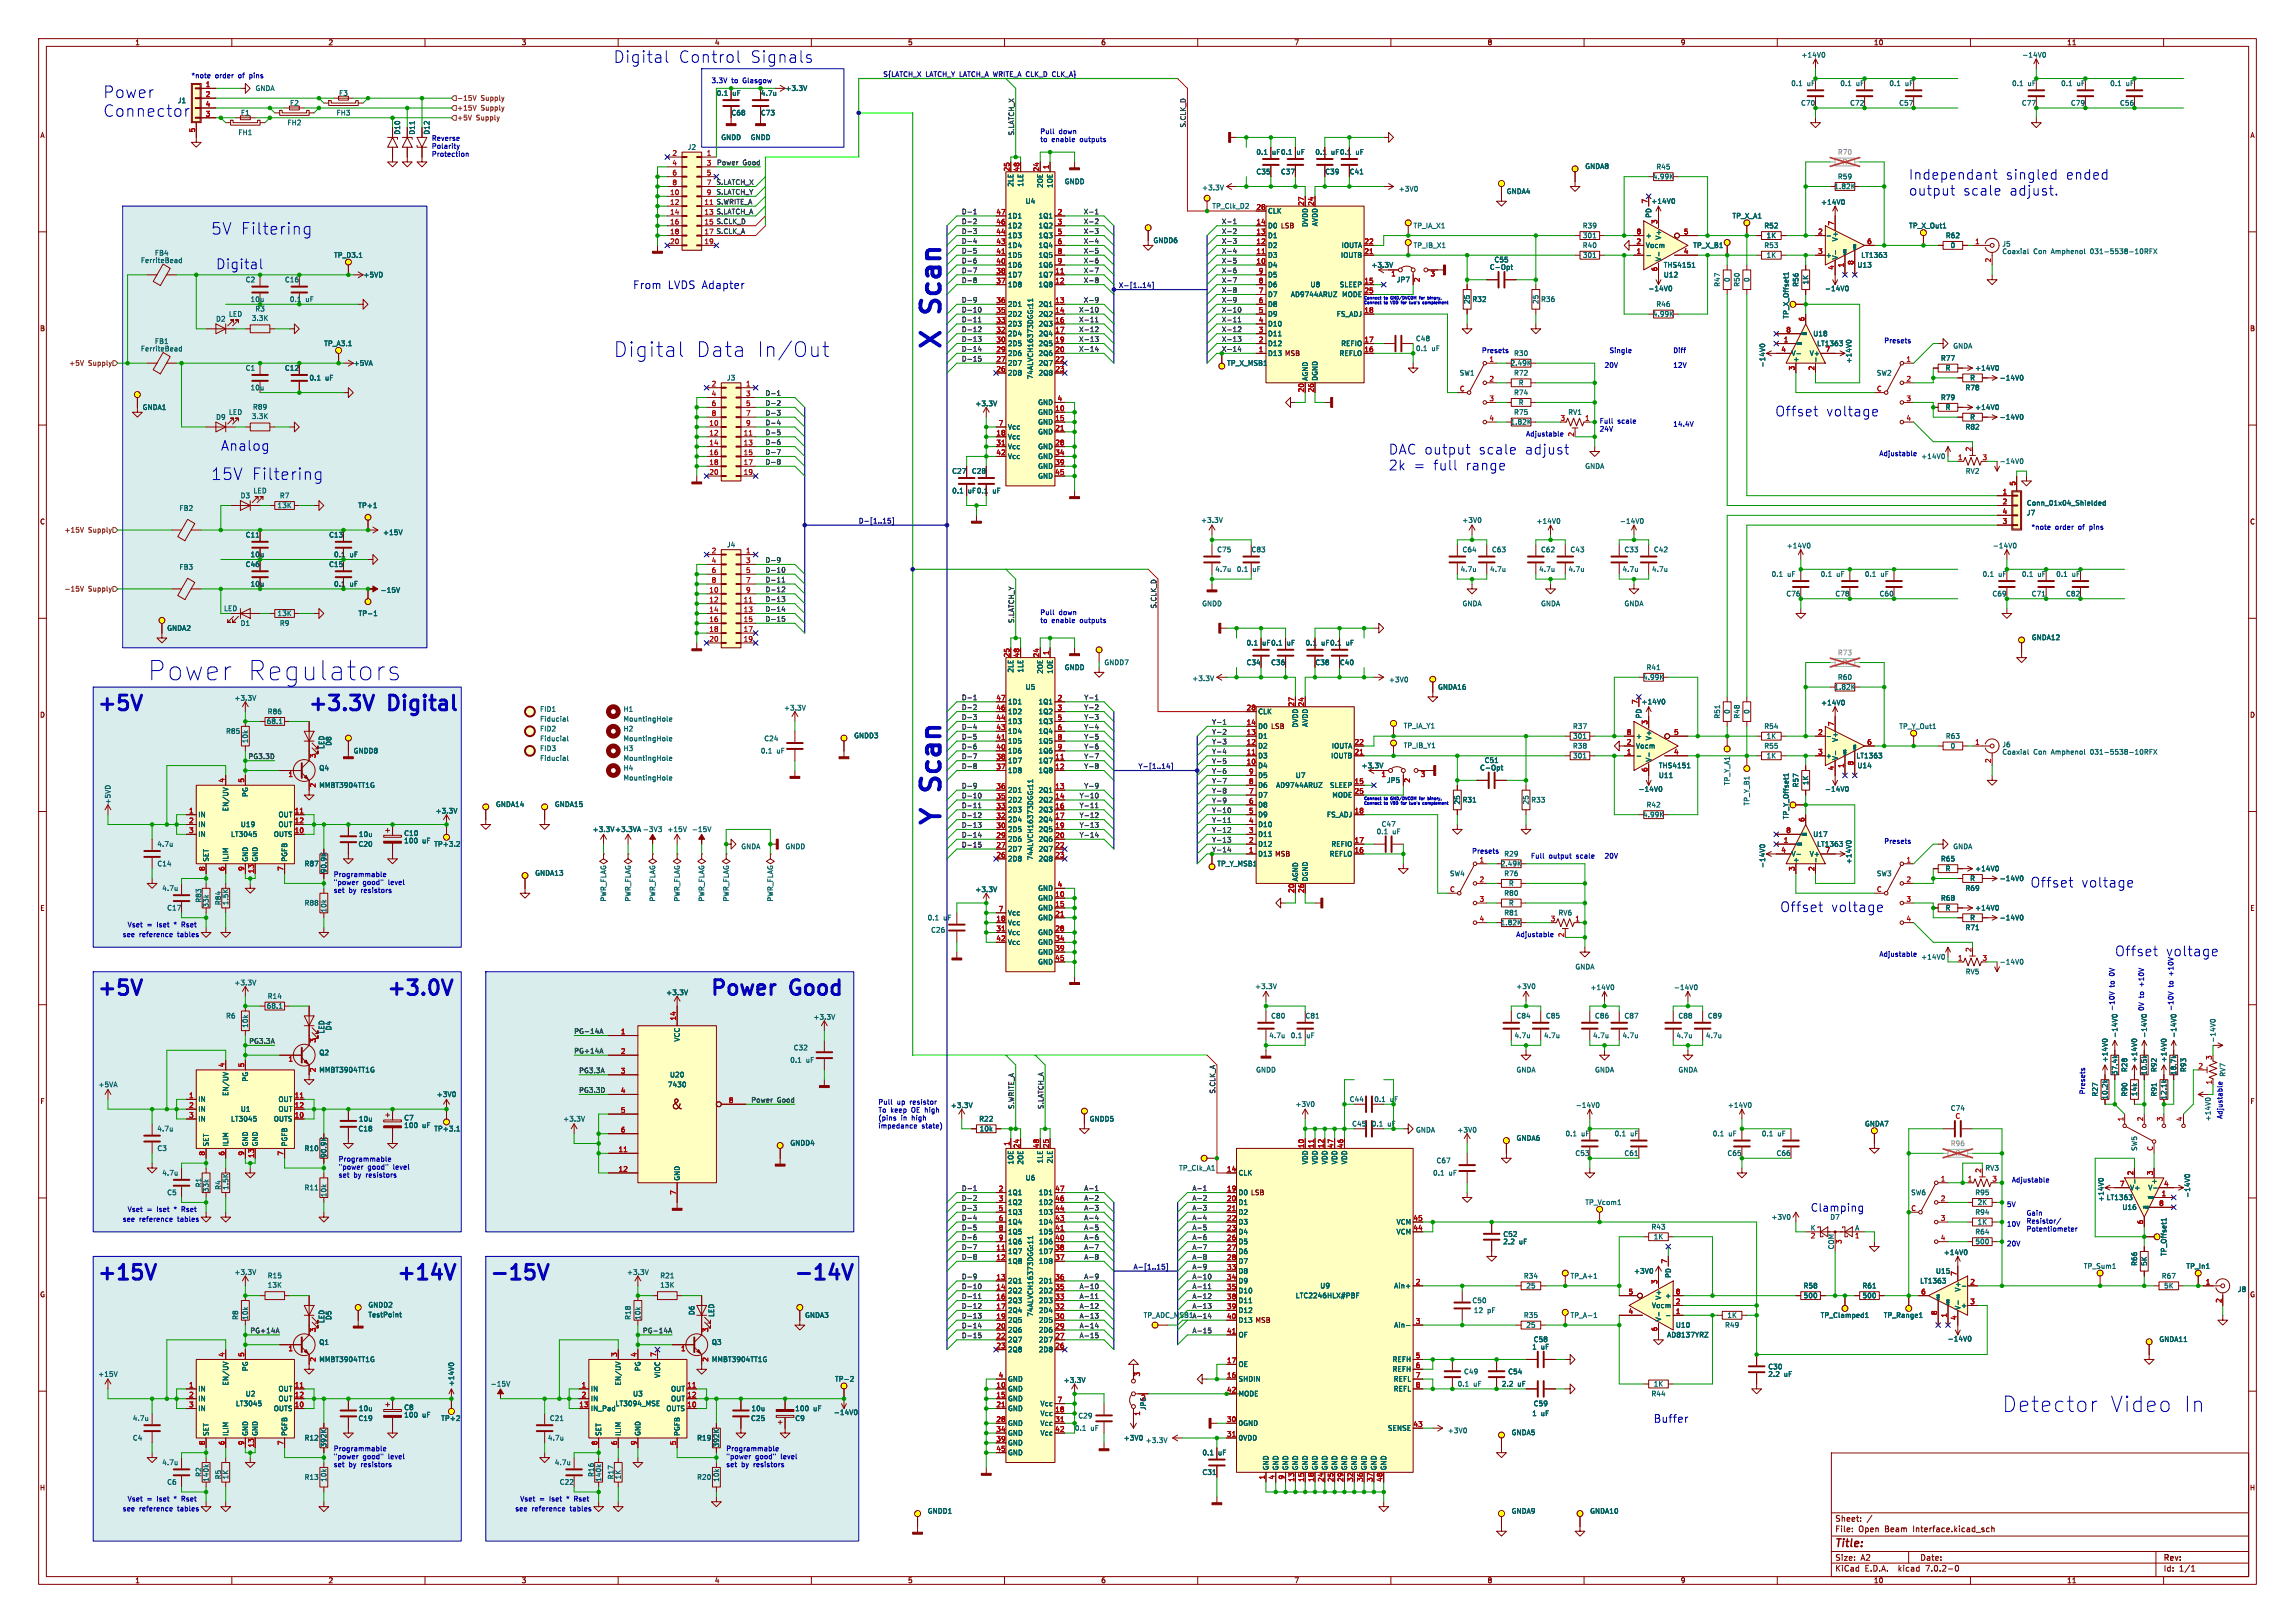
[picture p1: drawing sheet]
<svg xmlns="http://www.w3.org/2000/svg" width="594mm" height="420mm" viewBox="0 0 594 420" stroke-linecap="round" stroke-linejoin="round" font-family="sans-serif">
<defs><g id="words">
<g font-size="7" fill="#000084">
<text x="243.8" y="80.1" transform="rotate(-90 243.8 80.1)">Scan</text>
<text x="243.8" y="90.2" transform="rotate(-90 243.8 90.2)">X</text>
<text x="243.8" y="203.8" transform="rotate(-90 243.8 203.8)">Scan</text>
<text x="243.8" y="213.4" transform="rotate(-90 243.8 213.4)">Y</text>
</g>
<g font-size="7" fill="#0000c2">
<text x="38.1" y="176.5">Power</text>
<text x="63.4" y="176.5">Regulators</text>
</g>
<g font-size="5.6" fill="#0000c2">
<text x="518.2" y="365.8">Detector</text>
<text x="545.7" y="365.8">Video</text>
<text x="564.4" y="365.8">In</text>
</g>
<g font-size="5.3" fill="#0000c2">
<text x="158.7" y="92.7">Digital</text>
<text x="179.8" y="92.7">Data</text>
<text x="195.2" y="92.7">In/Out</text>
<text x="25.4" y="184.1">+5V</text>
<text x="80" y="184.1">+3.3V</text>
<text x="101.1" y="184.1">Digital</text>
<text x="25.4" y="257.8">+5V</text>
<text x="100.3" y="257.8">+3.0V</text>
<text x="184.1" y="257.8">Power</text>
<text x="205.1" y="257.8">Good</text>
<text x="25.4" y="331.5">+15V</text>
<text x="102.9" y="331.5">+14V</text>
<text x="127" y="331.5">-15V</text>
<text x="205.7" y="331.5">-14V</text>
</g>
<g font-size="4.2" fill="#0000c2">
<text x="158.7" y="16.5">Digital</text>
<text x="175.4" y="16.5">Control</text>
<text x="193.7" y="16.5">Signals</text>
<text x="26.7" y="25.6">Power</text>
<text x="26.7" y="30.5">Connector</text>
<text x="54.6" y="61">5V Filtering</text>
<text x="54.6" y="124.5">15V Filtering</text>
</g>
<g font-size="3.5" fill="#0000c2">
<text x="494" y="46.7">Independant</text>
<text x="518.9" y="46.7">singled</text>
<text x="534.4" y="46.7">ended</text>
<text x="494" y="50.8">output</text>
<text x="507.9" y="50.8">scale</text>
<text x="519.8" y="50.8">adjust.</text>
<text x="55.9" y="69.8">Digital</text>
<text x="459.6" y="107.9">Offset</text>
<text x="472.6" y="107.9">voltage</text>
<text x="57.1" y="116.8">Analog</text>
<text x="359.4" y="117.8">DAC output</text>
<text x="382.4" y="117.8">scale</text>
<text x="394.2" y="117.8">adjust</text>
<text x="359.4" y="121.9">2k</text>
<text x="365.7" y="121.9">=</text>
<text x="370.6" y="121.9">full</text>
<text x="378.9" y="121.9">range</text>
<text x="525.6" y="229.9">Offset</text>
<text x="538.7" y="229.9">voltage</text>
<text x="460.8" y="236.2">Offset</text>
<text x="473.9" y="236.2">voltage</text>
<text x="547.4" y="247.7">Offset</text>
<text x="560.4" y="247.7">voltage</text>
</g>
<text font-size="3.5" fill="#840000" x="173.5" y="287.4">&amp;</text>
<g font-size="2.8" fill="#0000c2">
<text x="163.8" y="74.9">From</text>
<text x="172.8" y="74.9">LVDS Adapter</text>
<text x="468.6" y="313.7">Clamping</text>
<text x="428" y="368.3">Buffer</text>
</g>
<text font-size="2.8" fill="#840000" x="475" y="400.8">Title:</text>
<g font-size="2.1" fill="#840000">
<text x="475" y="393.9">Sheet:</text>
<text x="483.2" y="393.9">/</text>
<text x="475" y="396.6">File:</text>
<text x="481" y="396.6">Open</text>
<text x="487.8" y="396.6">Beam</text>
<text x="495.2" y="396.6">Interface.kicad_sch</text>
<text x="475" y="406.8">KiCad</text>
<text x="475" y="404">Size:</text>
<text x="481.6" y="404">A2</text>
<text x="482.7" y="406.8">E.D.A.</text>
<text x="491.4" y="406.8">kicad</text>
<text x="497" y="404">Date:</text>
<text x="498.5" y="406.8">7.0.2-0</text>
<text x="560" y="404.2">Rev:</text>
<text x="560" y="406.8">Id:</text>
<text x="564" y="406.8">1/1</text>
</g>
<g font-size="1.8" fill="#840000">
<text x="35" y="11.8">1</text>
<text x="85" y="11.8">2</text>
<text x="135" y="11.8">3</text>
<text x="185" y="11.8">4</text>
<text x="235" y="11.8">5</text>
<text x="285" y="11.8">6</text>
<text x="335" y="11.8">7</text>
<text x="385" y="11.8">8</text>
<text x="435" y="11.8">9</text>
<text x="485" y="11.8">10</text>
<text x="535" y="11.8">11</text>
<text x="10.4" y="35.8">A</text>
<text x="582.4" y="35.8">A</text>
<text x="328.2" y="59.2">D0 LSB</text>
<text x="10.3" y="85.8">B</text>
<text x="582.3" y="85.8">B</text>
<text x="328.2" y="92.3">D13 MSB</text>
<text x="10.3" y="135.8">C</text>
<text x="582.3" y="135.8">C</text>
<text x="10.3" y="185.8">D</text>
<text x="582.3" y="185.8">D</text>
<text x="325.6" y="188.8">D0 LSB</text>
<text x="325.6" y="221.8">D13 MSB</text>
<text x="10.4" y="235.8">E</text>
<text x="582.4" y="235.8">E</text>
<text x="10.4" y="285.8">F</text>
<text x="582.4" y="285.8">F</text>
<text x="320.5" y="309.4">D0 LSB</text>
<text x="10.3" y="335.8">G</text>
<text x="582.3" y="335.8">G</text>
<text x="320.5" y="342.5">D13 MSB</text>
<text x="10.3" y="385.8">H</text>
<text x="582.3" y="385.8">H</text>
<text x="35" y="409.8">1</text>
<text x="85" y="409.8">2</text>
<text x="135" y="409.8">3</text>
<text x="185" y="409.8">4</text>
<text x="235" y="409.8">5</text>
<text x="285" y="409.8">6</text>
<text x="335" y="409.8">7</text>
<text x="385" y="409.8">8</text>
<text x="435" y="409.8">9</text>
<text x="485" y="409.8">10</text>
<text x="535" y="409.8">11</text>
</g>
<g font-size="1.8" fill="#006464">
<text x="466.2" y="15">+14V0</text>
<text x="523.3" y="15">-14V0</text>
<text x="66" y="23.7">GNDA</text>
<text x="203.2" y="23.7">+3.3V</text>
<text x="463.5" y="22.4">0.1</text>
<text x="467.7" y="22.4">uF</text>
<text x="476.2" y="22.4">0.1</text>
<text x="480.4" y="22.4">uF</text>
<text x="488.9" y="22.4">0.1</text>
<text x="493.1" y="22.4">uF</text>
<text x="520.7" y="22.4">0.1</text>
<text x="524.8" y="22.4">uF</text>
<text x="533.4" y="22.4">0.1</text>
<text x="537.5" y="22.4">uF</text>
<text x="546.1" y="22.4">0.1</text>
<text x="550.2" y="22.4">uF</text>
<text x="45.9" y="26.9">J1</text>
<text x="75" y="27.5">F2</text>
<text x="87.7" y="25">F3</text>
<text x="185.4" y="25">0.1</text>
<text x="189.5" y="25">uF</text>
<text x="196.9" y="25">4.7u</text>
<text x="466.1" y="27.5">C70</text>
<text x="478.8" y="27.5">C72</text>
<text x="491.5" y="27.5">C57</text>
<text x="523.2" y="27.5">C77</text>
<text x="535.9" y="27.5">C79</text>
<text x="548.6" y="27.5">C56</text>
<text x="61.6" y="35.1">FH1</text>
<text x="62.3" y="30">F1</text>
<text x="74.3" y="32.6">FH2</text>
<text x="87" y="30">FH3</text>
<text x="103.7" y="34.9" transform="rotate(-90 103.7 34.9)">D10</text>
<text x="107.5" y="34.9" transform="rotate(-90 107.5 34.9)">D11</text>
<text x="111.3" y="34.9" transform="rotate(-90 111.3 34.9)">D12</text>
<text x="189.2" y="30">C68</text>
<text x="196.9" y="30">C73</text>
<text x="177.9" y="38.9">J2</text>
<text x="186.6" y="36.4">GNDD</text>
<text x="194.2" y="36.4">GNDD</text>
<text x="325.1" y="40.2">0.1</text>
<text x="329.2" y="40.2">uF0.1</text>
<text x="335.6" y="40.2">uF</text>
<text x="340.4" y="40.2">0.1</text>
<text x="344.5" y="40.2">uF0.1</text>
<text x="350.8" y="40.2">uF</text>
<text x="275.5" y="47.8">GNDD</text>
<text x="325.1" y="45.3">C35</text>
<text x="331.5" y="45.3">C37</text>
<text x="342.9" y="45.3">C39</text>
<text x="349.3" y="45.3">C41</text>
<text x="410.2" y="43.9">GNDA8</text>
<text x="427.7" y="46.5">4.99K</text>
<text x="428.6" y="44">R45</text>
<text x="475.6" y="46.5">R59</text>
<text x="262.4" y="48.5" transform="rotate(-90 262.4 48.5)">2LE</text>
<text x="265" y="48.5" transform="rotate(-90 265 48.5)">1LE</text>
<text x="265.4" y="52.9">U4</text>
<text x="270.1" y="48.8" transform="rotate(-90 270.1 48.8)">2OE</text>
<text x="272.6" y="48.8" transform="rotate(-90 272.6 48.8)">1OE</text>
<text x="311" y="49.4">+3.3V</text>
<text x="362" y="49.7">+3V0</text>
<text x="389.9" y="50.4">GNDA4</text>
<text x="427.3" y="52.9">+14V0</text>
<text x="471.3" y="53.1">+14V0</text>
<text x="474.7" y="49.1">1.82K</text>
<text x="260.9" y="59.2">1D2</text>
<text x="260.9" y="56.7">1D1</text>
<text x="268.7" y="56.7">1Q1</text>
<text x="268.7" y="59.2">1Q2</text>
<text x="313.7" y="54.2">TP_Clk_D2</text>
<text x="328.2" y="55.4">CLK</text>
<text x="328.2" y="59.2">D0</text>
<text x="338.6" y="58.9" transform="rotate(-90 338.6 58.9)">DVDD</text>
<text x="341.2" y="58.7" transform="rotate(-90 341.2 58.7)">AVDD</text>
<text x="365.8" y="59.2">TP_IA_X1</text>
<text x="409.6" y="59.2">R39</text>
<text x="427.5" y="56.5" transform="rotate(-90 427.5 56.5)">PD</text>
<text x="448.3" y="56.7">TP_X_A1</text>
<text x="456.6" y="59.2">R52</text>
<text x="494" y="59.2">TP_X_Out1</text>
<text x="260.9" y="64.3">1D4</text>
<text x="260.9" y="61.8">1D3</text>
<text x="268.7" y="61.8">1Q3</text>
<text x="268.7" y="64.3">1Q4</text>
<text x="298.5" y="63.1">GNDD6</text>
<text x="328.2" y="64.3">D2</text>
<text x="328.2" y="61.8">D1</text>
<text x="347.1" y="64.3">IOUTA</text>
<text x="365.8" y="64.3">TP_IB_X1</text>
<text x="409.6" y="64.3">R40</text>
<text x="409.6" y="61.8">301</text>
<text x="426" y="64.3">Vocm</text>
<text x="426" y="61.8">+</text>
<text x="430.1" y="62.2" transform="rotate(-90 430.1 62.2)">V+</text>
<text x="438.2" y="64.3">TP_X_B1</text>
<text x="456.6" y="64.3">R53</text>
<text x="457.2" y="61.8">1K</text>
<text x="475.8" y="62.6" transform="rotate(-90 475.8 62.6)">V+</text>
<text x="503.6" y="61.8">R62</text>
<text x="504.8" y="64.3">0</text>
<text x="518.2" y="64">J5</text>
<text x="518.2" y="65.9">Coaxial</text>
<text x="526.3" y="65.9">Con</text>
<text x="530.9" y="65.9">Amphenol</text>
<text x="541.2" y="65.9">031-5538-10RFX</text>
<text x="36.4" y="68.2">FerriteBead</text>
<text x="40" y="66.3">FB4</text>
<text x="86.4" y="66.9">TP_D3.1</text>
<text x="94" y="71.9">+5VD</text>
<text x="260.9" y="71.9">1D7</text>
<text x="260.9" y="69.4">1D6</text>
<text x="260.9" y="66.9">1D5</text>
<text x="268.7" y="71.9">1Q7</text>
<text x="268.7" y="66.9">1Q5</text>
<text x="268.7" y="69.4">1Q6</text>
<text x="328.2" y="69.4">D4</text>
<text x="328.2" y="66.9">D3</text>
<text x="328.2" y="71.9">D5</text>
<text x="346.9" y="66.9">IOUTB</text>
<text x="354.9" y="69.4">+3.3V</text>
<text x="385.5" y="70">C-Opt</text>
<text x="386.7" y="68">C55</text>
<text x="409.6" y="66.9">301</text>
<text x="430.1" y="67.6" transform="rotate(-90 430.1 67.6)">V-</text>
<text x="430.5" y="71.9">U12</text>
<text x="430.5" y="69.4">THS4151</text>
<text x="457.2" y="66.9">1K</text>
<text x="472.6" y="66.9">+</text>
<text x="475.8" y="67.2" transform="rotate(-90 475.8 67.2)">V-</text>
<text x="480.7" y="69.4">U13</text>
<text x="481.7" y="66.9">LT1363</text>
<text x="63.5" y="73.2">C2</text>
<text x="73.7" y="73.2">C16</text>
<text x="260.9" y="74.5">1D8</text>
<text x="268.7" y="74.5">1Q8</text>
<text x="328.2" y="77">D7</text>
<text x="328.2" y="74.5">D6</text>
<text x="334" y="77">AD9744ARUZ</text>
<text x="339.1" y="74.5">U8</text>
<text x="346.6" y="74.5">SLEEP</text>
<text x="347.2" y="77">MODE</text>
<text x="361.4" y="73.2">JP7</text>
<text x="426.6" y="75.5">-14V0</text>
<text x="445.3" y="74.3" transform="rotate(-90 445.3 74.3)">R47</text>
<text x="447.9" y="73.1" transform="rotate(-90 447.9 73.1)">0</text>
<text x="450.4" y="74.3" transform="rotate(-90 450.4 74.3)">R50</text>
<text x="452.9" y="73.1" transform="rotate(-90 452.9 73.1)">0</text>
<text x="465.6" y="74.3" transform="rotate(-90 465.6 74.3)">R56</text>
<text x="468.2" y="73.7" transform="rotate(-90 468.2 73.7)">1K</text>
<text x="472.3" y="75.5">-14V0</text>
<text x="55.8" y="83.4">D2</text>
<text x="59.2" y="82.1">LED</text>
<text x="64.8" y="78.3">10u</text>
<text x="65.1" y="83.2">3.3K</text>
<text x="66" y="80.8">R3</text>
<text x="74.9" y="78.3">0.1</text>
<text x="79.1" y="78.3">uF</text>
<text x="260.9" y="82.1">2D2</text>
<text x="260.9" y="79.6">2D1</text>
<text x="268.7" y="79.6">2Q1</text>
<text x="268.7" y="82.1">2Q2</text>
<text x="328.2" y="82.1">D9</text>
<text x="328.2" y="79.6">D8</text>
<text x="345.8" y="82.1">FS_ADJ</text>
<text x="380.6" y="78.7" transform="rotate(-90 380.6 78.7)">25</text>
<text x="381" y="78.3">R32</text>
<text x="398.3" y="78.7" transform="rotate(-90 398.3 78.7)">25</text>
<text x="398.8" y="78.3">R36</text>
<text x="427.7" y="82.1">4.99K</text>
<text x="428.6" y="79.6">R46</text>
<text x="463.1" y="82.5" transform="rotate(-90 463.1 82.5)">TP_X_Offset1</text>
<text x="40" y="89.2">FB1</text>
<text x="83.8" y="89.7">TP_A3.1</text>
<text x="260.9" y="89.7">2D5</text>
<text x="260.9" y="87.2">2D4</text>
<text x="260.9" y="84.6">2D3</text>
<text x="268.7" y="84.6">2Q3</text>
<text x="268.7" y="87.2">2Q4</text>
<text x="268.7" y="89.7">2Q5</text>
<text x="328.2" y="89.7">D12</text>
<text x="328.2" y="87.2">D11</text>
<text x="328.2" y="84.6">D10</text>
<text x="347" y="89.7">REFIO</text>
<text x="366.4" y="88.5">C48</text>
<text x="469.2" y="87.2">U18</text>
<text x="470.2" y="89.7">LT1363</text>
<text x="36.4" y="91.1">FerriteBead</text>
<text x="91.4" y="94.8">+5VA</text>
<text x="260.9" y="94.8">2D7</text>
<text x="260.9" y="92.3">2D6</text>
<text x="268.7" y="92.3">2Q6</text>
<text x="268.7" y="94.8">2Q7</text>
<text x="317.5" y="94.8">TP_X_MSB1</text>
<text x="328.2" y="92.3">D13</text>
<text x="346.6" y="92.3">REFLO</text>
<text x="366.4" y="91">0.1</text>
<text x="370.5" y="91">uF</text>
<text x="390.9" y="94.8">2.49K</text>
<text x="391.8" y="92.3">R30</text>
<text x="457" y="95.2" transform="rotate(-90 457 95.2)">-14V0</text>
<text x="463.7" y="92.3">V-</text>
<text x="465.6" y="93.9" transform="rotate(-90 465.6 93.9)">+</text>
<text x="468.3" y="92.3">V+</text>
<text x="479.4" y="94.1" transform="rotate(-90 479.4 94.1)">+14V0</text>
<text x="502.3" y="93.5">R77</text>
<text x="505.5" y="90.4">GNDA</text>
<text x="63.5" y="96.1">C1</text>
<text x="64.8" y="101.2">10u</text>
<text x="73.7" y="96.1">C12</text>
<text x="80" y="98.6">0.1</text>
<text x="84.1" y="98.6">uF</text>
<text x="188.1" y="98.6">J3</text>
<text x="260.9" y="97.3">2D8</text>
<text x="267.5" y="98.2" transform="rotate(-90 267.5 98.2)">74ALVCH16373DGG:11</text>
<text x="268.7" y="97.3">2Q8</text>
<text x="338.6" y="98.6" transform="rotate(-90 338.6 98.6)">AGND</text>
<text x="341.2" y="98.6" transform="rotate(-90 341.2 98.6)">DGND</text>
<text x="377.7" y="97.3">SW1</text>
<text x="391.8" y="97.3">R72</text>
<text x="393" y="99.9">R</text>
<text x="485.7" y="97.3">SW2</text>
<text x="503.5" y="96.1">R</text>
<text x="508.6" y="101.2">R78</text>
<text x="509.8" y="98.6">R</text>
<text x="511.1" y="96.1">+14V0</text>
<text x="517.5" y="98.6">-14V0</text>
<text x="36.8" y="106.2">GNDA1</text>
<text x="59.2" y="107.5">LED</text>
<text x="65.4" y="106.2">R89</text>
<text x="252.4" y="105.3">+3.3V</text>
<text x="268.5" y="107.5">GND</text>
<text x="268.5" y="105">GND</text>
<text x="391.8" y="107.5">R75</text>
<text x="391.8" y="102.4">R74</text>
<text x="393" y="105">R</text>
<text x="405.8" y="107.5">RV1</text>
<text x="502.3" y="103.7">R79</text>
<text x="503.5" y="106.2">R</text>
<text x="511.1" y="106.2">+14V0</text>
<text x="55.8" y="108.8">D9</text>
<text x="65.1" y="108.6">3.3K</text>
<text x="260.9" y="113.9">Vcc</text>
<text x="260.9" y="111.3">Vcc</text>
<text x="268.5" y="110">GND</text>
<text x="268.5" y="112.6">GND</text>
<text x="390.9" y="110">1.82K</text>
<text x="508.6" y="111.3">R82</text>
<text x="509.8" y="108.8">R</text>
<text x="517.5" y="108.8">-14V0</text>
<text x="260.9" y="116.4">Vcc</text>
<text x="260.9" y="118.9">Vcc</text>
<text x="268.5" y="116.4">GND</text>
<text x="268.5" y="118.9">GND</text>
<text x="497.2" y="118.9">+14V0</text>
<text x="246.4" y="122.7">C27</text>
<text x="251.5" y="122.7">C28</text>
<text x="268.5" y="121.5">GND</text>
<text x="268.5" y="124">GND</text>
<text x="410.2" y="121.5">GNDA</text>
<text x="508.7" y="122.7">RV2</text>
<text x="517.5" y="120.2">-14V0</text>
<text x="62.2" y="129.1">D3</text>
<text x="65.5" y="127.8">LED</text>
<text x="71.8" y="131.6">13K</text>
<text x="72.4" y="129.1">R7</text>
<text x="92.6" y="131.6">TP+1</text>
<text x="246.4" y="127.8">0.1</text>
<text x="250.5" y="127.8">uF0.1</text>
<text x="256.9" y="127.8">uF</text>
<text x="524.5" y="131">Conn_01x04_Shielded</text>
<text x="46.4" y="132.3">FB2</text>
<text x="310.8" y="135.4">+3.3V</text>
<text x="378.4" y="135.4">+3V0</text>
<text x="397.6" y="135.7">+14V0</text>
<text x="419.2" y="135.7">-14V0</text>
<text x="524.5" y="133.5">J7</text>
<text x="63.5" y="139.3">C11</text>
<text x="85.1" y="139.3">C13</text>
<text x="99.1" y="138.6">+15V</text>
<text x="188.1" y="141.8">J4</text>
<text x="314.9" y="143.1">C75</text>
<text x="323.8" y="143.1">C83</text>
<text x="378.4" y="143.1">C64</text>
<text x="386.1" y="143.1">C63</text>
<text x="398.8" y="143.1">C62</text>
<text x="406.4" y="143.1">C43</text>
<text x="420.4" y="143.1">C33</text>
<text x="428" y="143.1">C42</text>
<text x="462.4" y="142">+14V0</text>
<text x="515.7" y="142">-14V0</text>
<text x="46.4" y="147.6">FB3</text>
<text x="63.5" y="146.9">C46</text>
<text x="64.8" y="144.3">10u</text>
<text x="85.1" y="146.9">C15</text>
<text x="86.4" y="144.3">0.1</text>
<text x="90.5" y="144.3">uF</text>
<text x="314.5" y="148.1">4.7u</text>
<text x="320" y="148.1">0.1</text>
<text x="324.1" y="148.1">uF</text>
<text x="378" y="148.1">4.7u</text>
<text x="385.6" y="148.1">4.7u</text>
<text x="398.3" y="148.1">4.7u</text>
<text x="405.9" y="148.1">4.7u</text>
<text x="419.9" y="148.1">4.7u</text>
<text x="427.5" y="148.1">4.7u</text>
<text x="458.5" y="149.4">0.1</text>
<text x="462.6" y="149.4">uF</text>
<text x="471.2" y="149.4">0.1</text>
<text x="475.3" y="149.4">uF</text>
<text x="482.6" y="149.4">0.1</text>
<text x="486.7" y="149.4">uF</text>
<text x="513.1" y="149.4">0.1</text>
<text x="517.2" y="149.4">uF</text>
<text x="523.2" y="149.4">0.1</text>
<text x="527.3" y="149.4">uF</text>
<text x="532.1" y="149.4">0.1</text>
<text x="536.2" y="149.4">uF</text>
<text x="64.8" y="152">10u</text>
<text x="86.4" y="152">0.1</text>
<text x="90.5" y="152">uF</text>
<text x="98.4" y="153.5">-15V</text>
<text x="462.3" y="154.5">C76</text>
<text x="475" y="154.5">C78</text>
<text x="486.4" y="154.5">C60</text>
<text x="515.6" y="154.5">C69</text>
<text x="525.8" y="154.5">C71</text>
<text x="534.7" y="154.5">C82</text>
<text x="57.9" y="158.3">LED</text>
<text x="71.8" y="159.6">13K</text>
<text x="92.7" y="159.6">TP-1</text>
<text x="311.1" y="157">GNDD</text>
<text x="378.5" y="157">GNDA</text>
<text x="398.8" y="157">GNDA</text>
<text x="420.4" y="157">GNDA</text>
<text x="43.2" y="163.4">GNDA2</text>
<text x="62.2" y="162.1">D1</text>
<text x="72.4" y="162.1">R9</text>
<text x="322.6" y="167.2">0.1</text>
<text x="326.7" y="167.2">uF0.1</text>
<text x="333" y="167.2">uF</text>
<text x="337.8" y="167.2">0.1</text>
<text x="341.9" y="167.2">uF0.1</text>
<text x="348.3" y="167.2">uF</text>
<text x="525.8" y="165.8">GNDA12</text>
<text x="275.5" y="173.5">GNDD</text>
<text x="285.8" y="172.3">GNDD7</text>
<text x="322.6" y="172.3">C34</text>
<text x="328.9" y="172.3">C36</text>
<text x="340.4" y="172.3">C38</text>
<text x="346.7" y="172.3">C40</text>
<text x="426.1" y="173.5">R41</text>
<text x="262.4" y="174.2" transform="rotate(-90 262.4 174.2)">2LE</text>
<text x="265" y="174.2" transform="rotate(-90 265 174.2)">1LE</text>
<text x="265.4" y="178.6">U5</text>
<text x="270.1" y="174.5" transform="rotate(-90 270.1 174.5)">2OE</text>
<text x="272.6" y="174.5" transform="rotate(-90 272.6 174.5)">1OE</text>
<text x="308.5" y="176.4">+3.3V</text>
<text x="359.4" y="176.7">+3V0</text>
<text x="372.1" y="178.6">GNDA16</text>
<text x="425.2" y="176.1">4.99K</text>
<text x="474.7" y="178.6">1.82K</text>
<text x="475.6" y="176.1">R60</text>
<text x="60.6" y="181.5">+3.3V</text>
<text x="69.2" y="185">R86</text>
<text x="139.7" y="184.3">FID1</text>
<text x="161.3" y="184.3">H1</text>
<text x="202.8" y="184">+3.3V</text>
<text x="260.9" y="185">1D2</text>
<text x="260.9" y="182.4">1D1</text>
<text x="268.7" y="182.4">1Q1</text>
<text x="268.7" y="185">1Q2</text>
<text x="325.6" y="185">CLK</text>
<text x="424.8" y="182.4">+14V0</text>
<text x="447.9" y="184.8" transform="rotate(-90 447.9 184.8)">0</text>
<text x="452.9" y="184.8" transform="rotate(-90 452.9 184.8)">0</text>
<text x="471.3" y="182.7">+14V0</text>
<text x="58.4" y="190.1">R85</text>
<text x="68.9" y="187.5">68.1</text>
<text x="139.7" y="189.4">FID2</text>
<text x="139.7" y="192">Fiducial</text>
<text x="139.7" y="186.9">Fiducial</text>
<text x="161.3" y="189.4">H2</text>
<text x="161.3" y="192">MountingHole</text>
<text x="161.3" y="186.9">MountingHole</text>
<text x="197.7" y="192">C24</text>
<text x="221" y="191.2">GNDD3</text>
<text x="260.9" y="190.1">1D4</text>
<text x="260.9" y="187.5">1D3</text>
<text x="268.7" y="187.5">1Q3</text>
<text x="268.7" y="190.1">1Q4</text>
<text x="325.6" y="191.3">D1</text>
<text x="325.6" y="188.8">D0</text>
<text x="336.1" y="188.4" transform="rotate(-90 336.1 188.4)">DVDD</text>
<text x="338.6" y="188.2" transform="rotate(-90 338.6 188.2)">AVDD</text>
<text x="363.2" y="188.7">TP_IA_Y1</text>
<text x="407" y="188.8">R37</text>
<text x="407.1" y="191.3">301</text>
<text x="423.4" y="191.3">+</text>
<text x="425" y="186.1" transform="rotate(-90 425 186.1)">PD</text>
<text x="427.5" y="191.7" transform="rotate(-90 427.5 191.7)">V+</text>
<text x="445.3" y="186.1" transform="rotate(-90 445.3 186.1)">R51</text>
<text x="450.4" y="186.1" transform="rotate(-90 450.4 186.1)">R48</text>
<text x="456.6" y="188.8">R54</text>
<text x="457.2" y="191.3">1K</text>
<text x="491.5" y="188.8">TP_Y_Out1</text>
<text x="503.6" y="191.3">R63</text>
<text x="64.3" y="192.4" transform="rotate(-90 64.3 192.4)">10k</text>
<text x="84.1" y="193.9" transform="rotate(-90 84.1 193.9)">LED</text>
<text x="85.9" y="193.1" transform="rotate(-90 85.9 193.1)">D8</text>
<text x="91.4" y="195.1">GNDD8</text>
<text x="139.7" y="194.5">FID3</text>
<text x="139.7" y="197">Fiducial</text>
<text x="161.3" y="194.5">H3</text>
<text x="161.3" y="197">MountingHole</text>
<text x="196.8" y="195.1">0.1</text>
<text x="201" y="195.1">uF</text>
<text x="260.9" y="197.7">1D7</text>
<text x="260.9" y="195.1">1D6</text>
<text x="260.9" y="192.6">1D5</text>
<text x="268.7" y="197.7">1Q7</text>
<text x="268.7" y="192.6">1Q5</text>
<text x="268.7" y="195.1">1Q6</text>
<text x="325.6" y="196.4">D3</text>
<text x="325.6" y="193.9">D2</text>
<text x="344.4" y="196.4">IOUTB</text>
<text x="344.6" y="193.9">IOUTA</text>
<text x="363.2" y="193.7">TP_IB_Y1</text>
<text x="384.2" y="197.6">C51</text>
<text x="407" y="193.9">R38</text>
<text x="407.1" y="196.4">301</text>
<text x="423.4" y="193.9">Vocm</text>
<text x="427.5" y="197.2" transform="rotate(-90 427.5 197.2)">V-</text>
<text x="456.6" y="193.9">R55</text>
<text x="457.2" y="196.4">1K</text>
<text x="472.6" y="196.4">+</text>
<text x="475.8" y="196.7" transform="rotate(-90 475.8 196.7)">V-</text>
<text x="475.8" y="192.1" transform="rotate(-90 475.8 192.1)">V+</text>
<text x="480.4" y="196.4">LT1363</text>
<text x="504.8" y="193.9">0</text>
<text x="518.2" y="193.5">J6</text>
<text x="518.2" y="195.4">Coaxial</text>
<text x="526.3" y="195.4">Con</text>
<text x="530.9" y="195.4">Amphenol</text>
<text x="541.2" y="195.4">031-5538-10RFX</text>
<text x="82.6" y="199.6">Q4</text>
<text x="161.3" y="199.6">H4</text>
<text x="161.3" y="202.1">MountingHole</text>
<text x="260.9" y="200.2">1D8</text>
<text x="268.7" y="200.2">1Q8</text>
<text x="325.6" y="198.9">D4</text>
<text x="325.6" y="201.5">D5</text>
<text x="335.3" y="201.5">U7</text>
<text x="352.3" y="198.9">+3.3V</text>
<text x="358.9" y="202.8">JP5</text>
<text x="383" y="199.5">C-Opt</text>
<text x="429.3" y="201.5">U11</text>
<text x="429.3" y="198.9">THS4151</text>
<text x="447.9" y="203.3" transform="rotate(-90 447.9 203.3)">TP_Y_A1</text>
<text x="465.6" y="203.8" transform="rotate(-90 465.6 203.8)">R57</text>
<text x="468.2" y="203.2" transform="rotate(-90 468.2 203.2)">1K</text>
<text x="480.7" y="198.9">U14</text>
<text x="28.8" y="208.3" transform="rotate(-90 28.8 208.3)">+5VD</text>
<text x="64.3" y="206.4" transform="rotate(-90 64.3 206.4)">PG</text>
<text x="82.6" y="204">MMBT3904TT1G</text>
<text x="128.3" y="209">GNDA14</text>
<text x="143.5" y="209">GNDA15</text>
<text x="260.9" y="207.8">2D2</text>
<text x="260.9" y="205.3">2D1</text>
<text x="268.7" y="205.3">2Q1</text>
<text x="268.7" y="207.8">2Q2</text>
<text x="325.6" y="209.1">D8</text>
<text x="325.6" y="206.6">D7</text>
<text x="325.6" y="204">D6</text>
<text x="330.2" y="204">AD9744ARUZ</text>
<text x="344.1" y="204">SLEEP</text>
<text x="344.7" y="206.6">MODE</text>
<text x="378" y="208.3" transform="rotate(-90 378 208.3)">25</text>
<text x="378.5" y="207.8">R31</text>
<text x="395.8" y="208.3" transform="rotate(-90 395.8 208.3)">25</text>
<text x="396.2" y="207.8">R33</text>
<text x="424" y="205">-14V0</text>
<text x="426.1" y="209.1">R42</text>
<text x="452.9" y="208.5" transform="rotate(-90 452.9 208.5)">TP_Y_B1</text>
<text x="472.3" y="205">-14V0</text>
<text x="51.3" y="211.6">IN</text>
<text x="51.3" y="214.2">IN</text>
<text x="59.2" y="210.1" transform="rotate(-90 59.2 210.1)">EN/UV</text>
<text x="62.2" y="214.2">U19</text>
<text x="71.9" y="211.6">OUT</text>
<text x="71.9" y="214.2">OUT</text>
<text x="112.7" y="210.7">+3.3V</text>
<text x="153.3" y="215.5">+3.3V +3.3VA</text>
<text x="166.3" y="215.5">-3V3</text>
<text x="172.7" y="215.5">+15V</text>
<text x="179" y="215.5">-15V</text>
<text x="260.9" y="215.5">2D5</text>
<text x="260.9" y="212.9">2D4</text>
<text x="260.9" y="210.4">2D3</text>
<text x="268.7" y="210.4">2Q3</text>
<text x="268.7" y="212.9">2Q4</text>
<text x="268.7" y="215.5">2Q5</text>
<text x="325.6" y="214.2">D10</text>
<text x="325.6" y="211.6">D9</text>
<text x="343.3" y="211.6">FS_ADJ</text>
<text x="357.5" y="214.1">C47</text>
<text x="425.2" y="211.6">4.99K</text>
<text x="463.1" y="212.1" transform="rotate(-90 463.1 212.1)">TP_Y_Offset1</text>
<text x="40.6" y="219.3">4.7u</text>
<text x="51.3" y="216.7">IN</text>
<text x="59.7" y="216.7">LT3045</text>
<text x="70.7" y="216.7">OUTS</text>
<text x="92.7" y="219.3">C20</text>
<text x="92.8" y="216.7">10u</text>
<text x="104.5" y="216.5">C10</text>
<text x="104.5" y="218.4">100</text>
<text x="109.3" y="218.4">uF</text>
<text x="112.2" y="219.4">TP+3.2</text>
<text x="191.8" y="219.9">GNDA</text>
<text x="203.2" y="219.9">GNDD</text>
<text x="260.9" y="220.5">2D7</text>
<text x="260.9" y="218">2D6</text>
<text x="268.7" y="218">2Q6</text>
<text x="268.7" y="220.5">2Q7</text>
<text x="325.6" y="219.3">D12</text>
<text x="325.6" y="216.7">D11</text>
<text x="325.6" y="221.8">D13</text>
<text x="344" y="221.8">REFLO</text>
<text x="344.4" y="219.3">REFIO</text>
<text x="356.2" y="216">0.1</text>
<text x="360.3" y="216">uF</text>
<text x="389.3" y="221.8">R29</text>
<text x="463.7" y="221.8">V-</text>
<text x="468.3" y="221.8">V+</text>
<text x="469.2" y="216.7">U17</text>
<text x="470.2" y="219.3">LT1363</text>
<text x="505.5" y="219.9">GNDA</text>
<text x="40.6" y="224.3">C14</text>
<text x="54.2" y="223" transform="rotate(-90 54.2 223)">SET</text>
<text x="59.2" y="223" transform="rotate(-90 59.2 223)">ILIM</text>
<text x="64.3" y="223" transform="rotate(-90 64.3 223)">GND</text>
<text x="66.9" y="223" transform="rotate(-90 66.9 223)">GND</text>
<text x="74.5" y="223" transform="rotate(-90 74.5 223)">PGFB</text>
<text x="78.7" y="224.3">R87</text>
<text x="84.6" y="226.1" transform="rotate(-90 84.6 226.1)">90.9K</text>
<text x="138.4" y="226.8">GNDA13</text>
<text x="260.9" y="223.1">2D8</text>
<text x="267.5" y="222.7" transform="rotate(-90 267.5 222.7)">74ALVCH16373DGG:11</text>
<text x="268.7" y="223.1">2Q8</text>
<text x="315" y="224.3">TP_Y_MSB1</text>
<text x="375.2" y="226.9">SW4</text>
<text x="388.3" y="224.3">2.49K</text>
<text x="389.3" y="226.9">R76</text>
<text x="457" y="224.7" transform="rotate(-90 457 224.7)">-14V0</text>
<text x="465.6" y="223.4" transform="rotate(-90 465.6 223.4)">+</text>
<text x="479.4" y="223.7" transform="rotate(-90 479.4 223.7)">+14V0</text>
<text x="485.7" y="226.9">SW3</text>
<text x="502.3" y="223.1">R65</text>
<text x="503.5" y="225.6">R</text>
<text x="511.1" y="225.6">+14V0</text>
<text x="41.9" y="230.7">4.7u</text>
<text x="52.3" y="233.7" transform="rotate(-90 52.3 233.7)">R83</text>
<text x="157" y="233.4" transform="rotate(-90 157 233.4)">PWR_FLAG</text>
<text x="163.4" y="233.4" transform="rotate(-90 163.4 233.4)">PWR_FLAG</text>
<text x="169.7" y="233.4" transform="rotate(-90 169.7 233.4)">PWR_FLAG</text>
<text x="176.1" y="233.4" transform="rotate(-90 176.1 233.4)">PWR_FLAG</text>
<text x="182.4" y="233.4" transform="rotate(-90 182.4 233.4)">PWR_FLAG</text>
<text x="188.8" y="233.4" transform="rotate(-90 188.8 233.4)">PWR_FLAG</text>
<text x="200.2" y="233.4" transform="rotate(-90 200.2 233.4)">PWR_FLAG</text>
<text x="252.4" y="231">+3.3V</text>
<text x="268.5" y="233.2">GND</text>
<text x="268.5" y="230.7">GND</text>
<text x="336.1" y="228.1" transform="rotate(-90 336.1 228.1)">AGND</text>
<text x="338.6" y="228.1" transform="rotate(-90 338.6 228.1)">DGND</text>
<text x="389.3" y="232">R80</text>
<text x="390.5" y="229.4">R</text>
<text x="502.3" y="233.2">R68</text>
<text x="508.6" y="230.7">R69</text>
<text x="509.8" y="228.2">R</text>
<text x="517.5" y="228.2">-14V0</text>
<text x="43.2" y="235.8">C17</text>
<text x="54.2" y="234.9" transform="rotate(-90 54.2 234.9)">33k</text>
<text x="57.3" y="234.3" transform="rotate(-90 57.3 234.3)">R84</text>
<text x="59.2" y="234.3" transform="rotate(-90 59.2 234.3)">1.5K</text>
<text x="78.7" y="234.5">R88</text>
<text x="84.6" y="236.2" transform="rotate(-90 84.6 236.2)">10k</text>
<text x="240" y="238.3">0.1</text>
<text x="244.1" y="238.3">uF</text>
<text x="260.9" y="239.6">Vcc</text>
<text x="260.9" y="237">Vcc</text>
<text x="268.5" y="235.8">GND</text>
<text x="268.5" y="238.3">GND</text>
<text x="388.3" y="239.6">1.82K</text>
<text x="389.3" y="237">R81</text>
<text x="390.5" y="234.5">R</text>
<text x="403.3" y="237">RV6</text>
<text x="503.5" y="235.8">R</text>
<text x="509.8" y="238.3">R</text>
<text x="511.1" y="235.8">+14V0</text>
<text x="517.5" y="238.3">-14V0</text>
<text x="240.9" y="241.5">C26</text>
<text x="260.9" y="242.1">Vcc</text>
<text x="260.9" y="244.7">Vcc</text>
<text x="268.5" y="242.1">GND</text>
<text x="268.5" y="244.7">GND</text>
<text x="508.6" y="240.9">R71</text>
<text x="268.5" y="247.2">GND</text>
<text x="268.5" y="249.7">GND</text>
<text x="407.7" y="251">GNDA</text>
<text x="497.2" y="248.5">+14V0</text>
<text x="517.5" y="249.7">-14V0</text>
<text x="60.6" y="255.1">+3.3V</text>
<text x="172.4" y="257.7">+3.3V</text>
<text x="324.8" y="256.1">+3.3V</text>
<text x="392.4" y="256.1">+3V0</text>
<text x="411.6" y="256.3">+14V0</text>
<text x="433.2" y="256.3">-14V0</text>
<text x="508.7" y="252.3">RV5</text>
<text x="58.4" y="263.7">R6</text>
<text x="68.9" y="261.2">68.1</text>
<text x="69.2" y="258.6">R14</text>
<text x="328.9" y="263.7">C80</text>
<text x="337.8" y="263.7">C81</text>
<text x="392.4" y="263.7">C84</text>
<text x="400" y="263.7">C85</text>
<text x="412.7" y="263.7">C86</text>
<text x="420.4" y="263.7">C87</text>
<text x="434.3" y="263.7">C88</text>
<text x="441.9" y="263.7">C89</text>
<text x="64.3" y="266.1" transform="rotate(-90 64.3 266.1)">10k</text>
<text x="84.1" y="267.5" transform="rotate(-90 84.1 267.5)">LED</text>
<text x="85.9" y="266.7" transform="rotate(-90 85.9 266.7)">D4</text>
<text x="176.1" y="269.7" transform="rotate(-90 176.1 269.7)">VCC</text>
<text x="210.5" y="264">+3.3V</text>
<text x="328.4" y="268.8">4.7u</text>
<text x="334" y="268.8">0.1</text>
<text x="338.1" y="268.8">uF</text>
<text x="391.9" y="268.8">4.7u</text>
<text x="399.6" y="268.8">4.7u</text>
<text x="412.3" y="268.8">4.7u</text>
<text x="419.9" y="268.8">4.7u</text>
<text x="433.8" y="268.8">4.7u</text>
<text x="441.5" y="268.8">4.7u</text>
<text x="548.2" y="268.6" transform="rotate(-90 548.2 268.6)">-14V0</text>
<text x="555.8" y="268.6" transform="rotate(-90 555.8 268.6)">-14V0</text>
<text x="563.4" y="268.6" transform="rotate(-90 563.4 268.6)">-14V0</text>
<text x="573.6" y="269.9" transform="rotate(-90 573.6 269.9)">-14V0</text>
<text x="82.6" y="273.2">Q2</text>
<text x="204.5" y="275.1">0.1</text>
<text x="205.3" y="272">C32</text>
<text x="208.6" y="275.1">uF</text>
<text x="545.7" y="275" transform="rotate(-90 545.7 275)">+14V0</text>
<text x="553.3" y="275" transform="rotate(-90 553.3 275)">+14V0</text>
<text x="560.9" y="275" transform="rotate(-90 560.9 275)">+14V0</text>
<text x="25.4" y="281.5">+5VA</text>
<text x="64.3" y="280" transform="rotate(-90 64.3 280)">PG</text>
<text x="82.6" y="277.7">MMBT3904TT1G</text>
<text x="172.8" y="281.5">7430</text>
<text x="173.3" y="279">U20</text>
<text x="325" y="277.7">GNDD</text>
<text x="392.4" y="277.7">GNDA</text>
<text x="412.7" y="277.7">GNDA</text>
<text x="434.3" y="277.7">GNDA</text>
<text x="548.2" y="278.3" transform="rotate(-90 548.2 278.3)">37.4k</text>
<text x="550.7" y="277.5" transform="rotate(-90 550.7 277.5)">R28</text>
<text x="555.8" y="278.3" transform="rotate(-90 555.8 278.3)">10.5k</text>
<text x="558.4" y="277.5" transform="rotate(-90 558.4 277.5)">R92</text>
<text x="563.4" y="278.3" transform="rotate(-90 563.4 278.3)">18.7k</text>
<text x="566" y="277.5" transform="rotate(-90 566 277.5)">R93</text>
<text x="576.1" y="278.7" transform="rotate(-90 576.1 278.7)">RV7</text>
<text x="51.3" y="285.3">IN</text>
<text x="51.3" y="287.8">IN</text>
<text x="59.2" y="283.7" transform="rotate(-90 59.2 283.7)">EN/UV</text>
<text x="62.2" y="287.8">U1</text>
<text x="71.9" y="285.3">OUT</text>
<text x="71.9" y="287.8">OUT</text>
<text x="113" y="284">+3V0</text>
<text x="246" y="286.9">+3.3V</text>
<text x="335.2" y="286.6">+3V0</text>
<text x="349.3" y="285.3">C44</text>
<text x="355.6" y="285.3">0.1</text>
<text x="359.7" y="285.3">uF</text>
<text x="407.8" y="286.8">-14V0</text>
<text x="447.1" y="286.8">+14V0</text>
<text x="504.8" y="287.6">C74</text>
<text x="543.1" y="283.8" transform="rotate(-90 543.1 283.8)">R27</text>
<text x="545.7" y="284.6" transform="rotate(-90 545.7 284.6)">10.2k</text>
<text x="550.7" y="283.8" transform="rotate(-90 550.7 283.8)">R90</text>
<text x="553.3" y="283.7" transform="rotate(-90 553.3 283.7)">14k</text>
<text x="558.4" y="283.8" transform="rotate(-90 558.4 283.8)">R91</text>
<text x="560.9" y="284.6" transform="rotate(-90 560.9 284.6)">12.1k</text>
<text x="40.6" y="292.9">4.7u</text>
<text x="51.3" y="290.4">IN</text>
<text x="59.7" y="290.4">LT3045</text>
<text x="70.7" y="290.4">OUTS</text>
<text x="92.7" y="292.9">C18</text>
<text x="92.8" y="290.4">10u</text>
<text x="104.5" y="290.1">C7</text>
<text x="104.5" y="292">100</text>
<text x="109.3" y="292">uF</text>
<text x="112.2" y="293.1">TP+3.1</text>
<text x="145.7" y="290.4">+3.3V</text>
<text x="253.4" y="290.4">R22</text>
<text x="253.5" y="292.9">10k</text>
<text x="281.9" y="290.4">GNDD5</text>
<text x="349.9" y="291.7">C45</text>
<text x="355" y="291.7">0.1</text>
<text x="359.1" y="291.7">uF</text>
<text x="366.4" y="293.2">GNDA</text>
<text x="377.1" y="293.2">+3V0</text>
<text x="482.6" y="291.7">GNDA7</text>
<text x="572.3" y="290.2" transform="rotate(-90 572.3 290.2)">+14V0</text>
<text x="40.6" y="298">C3</text>
<text x="54.2" y="296.7" transform="rotate(-90 54.2 296.7)">SET</text>
<text x="59.2" y="296.7" transform="rotate(-90 59.2 296.7)">ILIM</text>
<text x="64.3" y="296.7" transform="rotate(-90 64.3 296.7)">GND</text>
<text x="66.9" y="296.7" transform="rotate(-90 66.9 296.7)">GND</text>
<text x="74.5" y="296.7" transform="rotate(-90 74.5 296.7)">PGFB</text>
<text x="78.7" y="298">R10</text>
<text x="84.6" y="299.7" transform="rotate(-90 84.6 299.7)">90.9K</text>
<text x="204.5" y="296.6">GNDD4</text>
<text x="392.4" y="295.3">GNDA6</text>
<text x="405.1" y="294.2">0.1</text>
<text x="407.7" y="299.3">C53</text>
<text x="409.2" y="294.2">uF</text>
<text x="417.8" y="294.2">0.1</text>
<text x="420.4" y="299.3">C61</text>
<text x="421.9" y="294.2">uF</text>
<text x="443.2" y="294.2">0.1</text>
<text x="447" y="299.3">C65</text>
<text x="447.3" y="294.2">uF</text>
<text x="455.9" y="294.2">0.1</text>
<text x="459.7" y="299.3">C66</text>
<text x="460" y="294.2">uF</text>
<text x="553.3" y="297.9" transform="rotate(-90 553.3 297.9)">SW5</text>
<text x="41.9" y="304.4">4.7u</text>
<text x="176.1" y="305.6" transform="rotate(-90 176.1 305.6)">GND</text>
<text x="262.4" y="301.5" transform="rotate(-90 262.4 301.5)">1OE</text>
<text x="265" y="301.5" transform="rotate(-90 265 301.5)">2OE</text>
<text x="265.4" y="305.6">U6</text>
<text x="270.1" y="301.2" transform="rotate(-90 270.1 301.2)">1LE</text>
<text x="272.6" y="301.2" transform="rotate(-90 272.6 301.2)">2LE</text>
<text x="305.1" y="303.1">TP_Clk_A1</text>
<text x="320.5" y="304.4">CLK</text>
<text x="338.6" y="301.4" transform="rotate(-90 338.6 301.4)">VDD</text>
<text x="341.2" y="301.4" transform="rotate(-90 341.2 301.4)">VDD</text>
<text x="343.7" y="301.4" transform="rotate(-90 343.7 301.4)">VDD</text>
<text x="346.3" y="301.4" transform="rotate(-90 346.3 301.4)">VDD</text>
<text x="348.8" y="301.4" transform="rotate(-90 348.8 301.4)">VDD</text>
<text x="370.8" y="304.4">0.1</text>
<text x="371.7" y="301.2">C67</text>
<text x="374.9" y="304.4">uF</text>
<text x="513.8" y="303.1">RV3</text>
<text x="43.2" y="309.4">C5</text>
<text x="52.3" y="307.3" transform="rotate(-90 52.3 307.3)">R1</text>
<text x="54.2" y="308.6" transform="rotate(-90 54.2 308.6)">33k</text>
<text x="57.3" y="308" transform="rotate(-90 57.3 308)">R4</text>
<text x="59.2" y="308" transform="rotate(-90 59.2 308)">1.5K</text>
<text x="78.7" y="308.2">R11</text>
<text x="84.6" y="309.9" transform="rotate(-90 84.6 309.9)">10k</text>
<text x="260.9" y="309.4">1Q1</text>
<text x="260.9" y="312">1Q2</text>
<text x="268.7" y="312">1D2</text>
<text x="268.7" y="309.4">1D1</text>
<text x="320.5" y="312">D1</text>
<text x="320.5" y="309.4">D0</text>
<text x="410.2" y="312">TP_Vcom1</text>
<text x="494.6" y="309.4">SW6</text>
<text x="511.2" y="309.4">R95</text>
<text x="511.8" y="312">2K</text>
<text x="544.6" y="311.1" transform="rotate(-90 544.6 311.1)">+14V0</text>
<text x="545.2" y="310.7">LT1363</text>
<text x="551.3" y="308.2">V+</text>
<text x="555.9" y="308.2">V-</text>
<text x="558.4" y="306.6" transform="rotate(-90 558.4 306.6)">+</text>
<text x="567" y="310" transform="rotate(-90 567 310)">-14V0</text>
<text x="260.9" y="314.5">1Q3</text>
<text x="260.9" y="317.1">1Q4</text>
<text x="268.7" y="317.1">1D4</text>
<text x="268.7" y="314.5">1D3</text>
<text x="320.5" y="314.5">D2</text>
<text x="320.5" y="317.1">D3</text>
<text x="361.3" y="317.1">VCM</text>
<text x="458.4" y="315.8">+3V0</text>
<text x="473.6" y="315.8">D7</text>
<text x="511.2" y="314.5">R94</text>
<text x="511.8" y="317.1">1K</text>
<text x="549.2" y="313.2">U16</text>
<text x="260.9" y="319.6">1Q5</text>
<text x="260.9" y="322.1">1Q6</text>
<text x="268.7" y="322.1">1D6</text>
<text x="268.7" y="319.6">1D5</text>
<text x="320.5" y="319.6">D4</text>
<text x="320.5" y="322.1">D5</text>
<text x="361.3" y="319.6">VCM</text>
<text x="389" y="320.2">C52</text>
<text x="389" y="322.1">2.2</text>
<text x="393.1" y="322.1">uF</text>
<text x="427.4" y="318.3">R43</text>
<text x="428" y="320.9">1K</text>
<text x="468.6" y="318.5">K</text>
<text x="474.7" y="323.4" transform="rotate(-90 474.7 323.4)">COM</text>
<text x="480.1" y="318.5">A</text>
<text x="511.2" y="319.6">R64</text>
<text x="511.2" y="322.1">500</text>
<text x="260.9" y="324.7">1Q7</text>
<text x="260.9" y="327.2">1Q8</text>
<text x="268.7" y="327.2">1D8</text>
<text x="268.7" y="324.7">1D7</text>
<text x="320.5" y="324.7">D6</text>
<text x="320.5" y="327.2">D7</text>
<text x="320.5" y="329.8">D8</text>
<text x="422.8" y="329.8">+3V0</text>
<text x="501" y="329.8">U15</text>
<text x="503" y="324.9">+14V0</text>
<text x="539.3" y="328.5">TP_Sum1</text>
<text x="553.3" y="327.7" transform="rotate(-90 553.3 327.7)">R66</text>
<text x="555.8" y="327.7" transform="rotate(-90 555.8 327.7)">5K</text>
<text x="560.9" y="325.1" transform="rotate(-90 560.9 325.1)">TP_Offset1</text>
<text x="565.8" y="328.5">TP_In1</text>
<text x="60.6" y="330.1">+3.3V</text>
<text x="69.2" y="330.9">R15</text>
<text x="69.2" y="333.4">13K</text>
<text x="162.2" y="330.1">+3.3V</text>
<text x="170.8" y="330.9">R21</text>
<text x="170.8" y="333.4">13K</text>
<text x="260.9" y="332.3">2Q1</text>
<text x="260.9" y="334.8">2Q2</text>
<text x="268.7" y="334.8">2D2</text>
<text x="268.7" y="332.3">2D1</text>
<text x="320.5" y="332.3">D9</text>
<text x="320.5" y="334.8">D10</text>
<text x="341.6" y="333.6">U9</text>
<text x="360.7" y="333.6">Ain+</text>
<text x="394.3" y="331">R34</text>
<text x="395" y="333.6">25</text>
<text x="406.4" y="331">TP_A+1</text>
<text x="432.6" y="330.8" transform="rotate(-90 432.6 330.8)">PD</text>
<text x="466.7" y="333.6">R58</text>
<text x="482" y="333.6">R61</text>
<text x="496.9" y="332.3">LT1363</text>
<text x="507.6" y="334.4" transform="rotate(-90 507.6 334.4)">V+</text>
<text x="559.4" y="331">R67</text>
<text x="560" y="333.6">5K</text>
<text x="579.1" y="334.5">J8</text>
<text x="61.8" y="341.6" transform="rotate(-90 61.8 341.6)">R8</text>
<text x="64.3" y="341.6" transform="rotate(-90 64.3 341.6)">10k</text>
<text x="85.9" y="341.7" transform="rotate(-90 85.9 341.7)">D5</text>
<text x="95.3" y="338.5">GNDD2</text>
<text x="95.3" y="341.1">TestPoint</text>
<text x="163.4" y="341.6" transform="rotate(-90 163.4 341.6)">R18</text>
<text x="165.9" y="341.6" transform="rotate(-90 165.9 341.6)">10k</text>
<text x="179.9" y="340.4" transform="rotate(-90 179.9 340.4)">D6</text>
<text x="185" y="340.9" transform="rotate(-90 185 340.9)">LED</text>
<text x="208.3" y="341.2">GNDA3</text>
<text x="260.9" y="337.4">2Q3</text>
<text x="260.9" y="339.9">2Q4</text>
<text x="267.5" y="340.8" transform="rotate(-90 267.5 340.8)">74ALVCH16373DGG:11</text>
<text x="268.7" y="339.9">2D4</text>
<text x="268.7" y="337.4">2D3</text>
<text x="320.5" y="337.4">D11</text>
<text x="320.5" y="339.9">D12</text>
<text x="335.3" y="336.1">LTC2246HLX#PBF</text>
<text x="381" y="337.4">C50</text>
<text x="381.4" y="339.9">12</text>
<text x="384.9" y="339.9">pF</text>
<text x="394.3" y="341.2">R35</text>
<text x="406.4" y="341.2">TP_A-1</text>
<text x="427.4" y="338.6">Vocm</text>
<text x="430.1" y="341.9" transform="rotate(-90 430.1 341.9)">V-</text>
<text x="430.1" y="336.5" transform="rotate(-90 430.1 336.5)">V+</text>
<text x="430.9" y="336.1">+</text>
<text x="447" y="341.2">1K</text>
<text x="466.8" y="336.1">500</text>
<text x="471.2" y="341.2">TP_Clamped1</text>
<text x="482" y="336.1">500</text>
<text x="487.5" y="341.2">TP_Range1</text>
<text x="507.4" y="338.6">+</text>
<text x="507.6" y="339" transform="rotate(-90 507.6 339)">V-</text>
<text x="84.1" y="342.5" transform="rotate(-90 84.1 342.5)">LED</text>
<text x="260.9" y="342.5">2Q5</text>
<text x="260.9" y="345">2Q6</text>
<text x="260.9" y="347.5">2Q7</text>
<text x="268.7" y="347.5">2D7</text>
<text x="268.7" y="345">2D6</text>
<text x="268.7" y="342.5">2D5</text>
<text x="320.5" y="346.3">OF</text>
<text x="320.5" y="342.5">D13</text>
<text x="360.7" y="343.7">Ain-</text>
<text x="395" y="343.7">25</text>
<text x="396.9" y="347.4">C58</text>
<text x="431.4" y="346.3">AD8137YRZ</text>
<text x="433.7" y="343.7">U10</text>
<text x="446.4" y="343.7">R49</text>
<text x="504" y="347.3">-14V0</text>
<text x="558.8" y="347.4">GNDA11</text>
<text x="82.6" y="348.2">Q1</text>
<text x="82.6" y="352.6">MMBT3904TT1G</text>
<text x="184.2" y="348.2">Q3</text>
<text x="184.2" y="352.6">MMBT3904TT1G</text>
<text x="260.9" y="350.1">2Q8</text>
<text x="268.7" y="350.1">2D8</text>
<text x="320.5" y="353.9">OE</text>
<text x="360.3" y="352.6">REFH</text>
<text x="396.5" y="349.4">1</text>
<text x="398.8" y="349.4">uF</text>
<text x="25.3" y="356.4">+15V</text>
<text x="59.2" y="358.7" transform="rotate(-90 59.2 358.7)">EN/UV</text>
<text x="64.3" y="355" transform="rotate(-90 64.3 355)">PG</text>
<text x="117.7" y="358.8" transform="rotate(-90 117.7 358.8)">+14V0</text>
<text x="126.9" y="359">-15V</text>
<text x="160.8" y="358.7" transform="rotate(-90 160.8 358.7)">EN/UV</text>
<text x="165.9" y="355" transform="rotate(-90 165.9 355)">PG</text>
<text x="171" y="356.7" transform="rotate(-90 171 356.7)">VIOC</text>
<text x="215.9" y="357.8">TP-2</text>
<text x="260.9" y="357.7">GND</text>
<text x="275.2" y="358">+3.3V</text>
<text x="320.5" y="357.7">SHDIN</text>
<text x="360.3" y="355.2">REFH</text>
<text x="360.6" y="357.7">REFL</text>
<text x="377.2" y="359">0.1</text>
<text x="378.8" y="355.8">C49</text>
<text x="381.3" y="359">uF</text>
<text x="388.6" y="359">2.2</text>
<text x="390.3" y="355.8">C54</text>
<text x="392.7" y="359">uF</text>
<text x="428" y="359">1K</text>
<text x="457.6" y="354.5">C30</text>
<text x="457.6" y="356.4">2.2</text>
<text x="461.7" y="356.4">uF</text>
<text x="51.3" y="360.2">IN</text>
<text x="51.3" y="362.8">IN</text>
<text x="51.3" y="365.3">IN</text>
<text x="61" y="364">LT3045</text>
<text x="63.5" y="361.5">U2</text>
<text x="70.7" y="365.3">OUTS</text>
<text x="71.9" y="360.2">OUT</text>
<text x="71.9" y="362.8">OUT</text>
<text x="92.8" y="365.3">10u</text>
<text x="104.5" y="365.1">C8</text>
<text x="152.9" y="360.2">IN</text>
<text x="152.9" y="365.3">IN_Pad</text>
<text x="152.9" y="362.8">IN</text>
<text x="159.2" y="364">LT3094_MSE</text>
<text x="163.8" y="361.5">U3</text>
<text x="172.3" y="365.3">OUTS</text>
<text x="173.5" y="360.2">OUT</text>
<text x="173.5" y="362.8">OUT</text>
<text x="194.4" y="365.3">10u</text>
<text x="205.7" y="365.3">100</text>
<text x="210.5" y="365.3">uF</text>
<text x="260.9" y="360.2">GND</text>
<text x="260.9" y="362.8">GND</text>
<text x="260.9" y="365.3">GND</text>
<text x="269.1" y="364">Vcc</text>
<text x="296.7" y="365" transform="rotate(-90 296.7 365)">JP6</text>
<text x="320.5" y="361.5">MODE</text>
<text x="360.6" y="360.2">REFL</text>
<text x="396.9" y="364">C59</text>
<text x="427.4" y="361.5">R44</text>
<text x="34.3" y="367.9">4.7u</text>
<text x="54.2" y="371.6" transform="rotate(-90 54.2 371.6)">SET</text>
<text x="59.2" y="371.6" transform="rotate(-90 59.2 371.6)">ILIM</text>
<text x="64.3" y="371.6" transform="rotate(-90 64.3 371.6)">GND</text>
<text x="66.9" y="371.6" transform="rotate(-90 66.9 371.6)">GND</text>
<text x="74.5" y="371.6" transform="rotate(-90 74.5 371.6)">PGFB</text>
<text x="92.7" y="367.9">C19</text>
<text x="104.5" y="367">100</text>
<text x="109.3" y="367">uF</text>
<text x="114" y="368">TP+2</text>
<text x="142.2" y="367.9">C21</text>
<text x="155.8" y="371.6" transform="rotate(-90 155.8 371.6)">SET</text>
<text x="160.8" y="371.6" transform="rotate(-90 160.8 371.6)">ILIM</text>
<text x="165.9" y="371.6" transform="rotate(-90 165.9 371.6)">GND</text>
<text x="176.1" y="371.6" transform="rotate(-90 176.1 371.6)">PGFB</text>
<text x="194.3" y="367.9">C25</text>
<text x="205.7" y="367.9">C9</text>
<text x="215.7" y="366.3">-14V0</text>
<text x="260.9" y="369.1">GND</text>
<text x="260.9" y="371.7">GND</text>
<text x="269.1" y="366.6">Vcc</text>
<text x="269.1" y="369.1">Vcc</text>
<text x="269.1" y="371.7">Vcc</text>
<text x="278.1" y="370.4">0.1</text>
<text x="279" y="367.2">C29</text>
<text x="282.2" y="370.4">uF</text>
<text x="320.5" y="369.1">0GND</text>
<text x="359.1" y="370.4">SENSE</text>
<text x="374.7" y="371">+3V0</text>
<text x="391.2" y="371.5">GNDA5</text>
<text x="396.5" y="366.6">1</text>
<text x="398.8" y="366.6">uF</text>
<text x="34.3" y="372.9">C4</text>
<text x="78.7" y="372.9">R12</text>
<text x="84.6" y="374.6" transform="rotate(-90 84.6 374.6)">392K</text>
<text x="141.7" y="372.9">4.7u</text>
<text x="180.3" y="372.9">R19</text>
<text x="186.2" y="374.6" transform="rotate(-90 186.2 374.6)">392K</text>
<text x="260.9" y="374.2">GND</text>
<text x="260.9" y="376.7">GND</text>
<text x="290.8" y="372.9">+3V0</text>
<text x="296.4" y="373.6">+3.3V</text>
<text x="311.1" y="376.7">0.1</text>
<text x="315.3" y="376.7">uF</text>
<text x="320.5" y="372.9">0VDD</text>
<text x="41.9" y="379.3">4.7u</text>
<text x="52.3" y="382.3" transform="rotate(-90 52.3 382.3)">R2</text>
<text x="54.2" y="383.5" transform="rotate(-90 54.2 383.5)">140k</text>
<text x="57.3" y="382.9" transform="rotate(-90 57.3 382.9)">R5</text>
<text x="59.2" y="382.9" transform="rotate(-90 59.2 382.9)">1K</text>
<text x="78.7" y="383.1">R13</text>
<text x="84.6" y="383.5" transform="rotate(-90 84.6 383.5)">10k</text>
<text x="143.5" y="379.3">4.7u</text>
<text x="153.9" y="382.3" transform="rotate(-90 153.9 382.3)">R16</text>
<text x="155.8" y="383.5" transform="rotate(-90 155.8 383.5)">140k</text>
<text x="158.9" y="382.9" transform="rotate(-90 158.9 382.9)">R17</text>
<text x="160.8" y="382.9" transform="rotate(-90 160.8 382.9)">1K</text>
<text x="180.3" y="383.1">R20</text>
<text x="186.2" y="383.5" transform="rotate(-90 186.2 383.5)">10k</text>
<text x="311.1" y="381.8">C31</text>
<text x="328.5" y="380.5" transform="rotate(-90 328.5 380.5)">GND</text>
<text x="331" y="380.5" transform="rotate(-90 331 380.5)">GND</text>
<text x="333.6" y="380.5" transform="rotate(-90 333.6 380.5)">GND</text>
<text x="336.1" y="380.5" transform="rotate(-90 336.1 380.5)">GND</text>
<text x="338.6" y="380.5" transform="rotate(-90 338.6 380.5)">GND</text>
<text x="341.2" y="380.5" transform="rotate(-90 341.2 380.5)">GND</text>
<text x="343.7" y="380.5" transform="rotate(-90 343.7 380.5)">GND</text>
<text x="346.3" y="380.5" transform="rotate(-90 346.3 380.5)">GND</text>
<text x="348.8" y="380.5" transform="rotate(-90 348.8 380.5)">GND</text>
<text x="351.3" y="380.5" transform="rotate(-90 351.3 380.5)">GND</text>
<text x="353.9" y="380.5" transform="rotate(-90 353.9 380.5)">GND</text>
<text x="356.4" y="380.5" transform="rotate(-90 356.4 380.5)">GND</text>
<text x="359" y="380.5" transform="rotate(-90 359 380.5)">GND</text>
<text x="43.2" y="384.4">C6</text>
<text x="144.8" y="384.4">C22</text>
<text x="240" y="391.9">GNDD1</text>
<text x="391.2" y="391.9">GNDA9</text>
<text x="411.5" y="391.9">GNDA10</text>
</g>
<g font-size="1.8" fill="#0000c2">
<text x="49.5" y="20.3">*note</text>
<text x="55.7" y="20.3">order</text>
<text x="61.8" y="20.3">of</text>
<text x="64.7" y="20.3">pins</text>
<text x="184.1" y="21.6">3.3V</text>
<text x="189.4" y="21.6">to</text>
<text x="192.3" y="21.6">Glasgow</text>
<text x="269.2" y="34.8">Pull</text>
<text x="274.1" y="34.8">down</text>
<text x="111.8" y="36.5">Reverse</text>
<text x="111.8" y="38.6">Polarity</text>
<text x="111.8" y="40.6">Protection</text>
<text x="269.2" y="36.8">to</text>
<text x="272.2" y="36.8">enable</text>
<text x="279.6" y="36.8">outputs</text>
<text x="487.7" y="88.9">Presets</text>
<text x="383.5" y="91.4">Presets</text>
<text x="415.3" y="95.2">20V</text>
<text x="416.6" y="91.4">Single</text>
<text x="433.1" y="91.4">Diff</text>
<text x="433.1" y="95.2">12V</text>
<text x="395" y="113">Adjustable</text>
<text x="414" y="109.7">Full</text>
<text x="414" y="111.8">24V</text>
<text x="418.7" y="109.7">scale</text>
<text x="433.1" y="110.5">14.4V</text>
<text x="486.4" y="118.1">Adjustable</text>
<text x="525.8" y="137.2">*note</text>
<text x="532" y="137.2">order</text>
<text x="538" y="137.2">of</text>
<text x="541" y="137.2">pins</text>
<text x="269.2" y="159.2">Pull</text>
<text x="269.2" y="161.3">to</text>
<text x="272.2" y="161.3">enable</text>
<text x="274.1" y="159.2">down</text>
<text x="279.6" y="161.3">outputs</text>
<text x="381" y="221">Presets</text>
<text x="487.7" y="218.4">Presets</text>
<text x="86.4" y="227">Programmable</text>
<text x="396.2" y="222.2">Full</text>
<text x="400.9" y="222.2">output</text>
<text x="408" y="222.2">scale</text>
<text x="415.3" y="222.2">20V</text>
<text x="86.4" y="229.1">&quot;power</text>
<text x="86.4" y="231.1">set</text>
<text x="90.3" y="231.1">by</text>
<text x="93.5" y="231.1">resistors</text>
<text x="93.9" y="229.1">good&quot;</text>
<text x="100.6" y="229.1">level</text>
<text x="31.7" y="242.6">see</text>
<text x="33" y="240">Vset</text>
<text x="36" y="242.6">reference</text>
<text x="38" y="240">=</text>
<text x="40.7" y="240">Iset</text>
<text x="45.3" y="240">*</text>
<text x="46" y="242.6">tables</text>
<text x="47.3" y="240">Rset</text>
<text x="392.4" y="242.6">Adjustable</text>
<text x="486.4" y="247.7">Adjustable</text>
<text x="547.4" y="255.4" transform="rotate(-90 547.4 255.4)">to</text>
<text x="547.4" y="252.5" transform="rotate(-90 547.4 252.5)">0V</text>
<text x="555" y="255.3" transform="rotate(-90 555 255.3)">+10V</text>
<text x="562.6" y="255.4" transform="rotate(-90 562.6 255.4)">to</text>
<text x="562.6" y="252.5" transform="rotate(-90 562.6 252.5)">+10V</text>
<text x="547.4" y="261.6" transform="rotate(-90 547.4 261.6)">-10V</text>
<text x="555" y="261.6" transform="rotate(-90 555 261.6)">0V to</text>
<text x="562.6" y="261.6" transform="rotate(-90 562.6 261.6)">-10V</text>
<text x="227.3" y="285.9">Pull</text>
<text x="227.3" y="288">To keep</text>
<text x="232.2" y="285.9">up</text>
<text x="235.6" y="285.9">resistor</text>
<text x="236" y="288">OE high</text>
<text x="539.8" y="283.2" transform="rotate(-90 539.8 283.2)">Presets</text>
<text x="227.3" y="290">(pins</text>
<text x="227.3" y="292.1">impedance</text>
<text x="233.2" y="290">in</text>
<text x="236.1" y="290">high</text>
<text x="238.6" y="292.1">state)</text>
<text x="575.3" y="289.6" transform="rotate(-90 575.3 289.6)">Adjustable</text>
<text x="87.6" y="300.7">Programmable</text>
<text x="87.6" y="302.7">&quot;power</text>
<text x="87.6" y="304.8">set</text>
<text x="91.6" y="304.8">by</text>
<text x="94.8" y="304.8">resistors</text>
<text x="95.2" y="302.7">good&quot;</text>
<text x="101.9" y="302.7">level</text>
<text x="520.7" y="306.1">Adjustable</text>
<text x="31.7" y="316.2">see</text>
<text x="33" y="313.7">Vset</text>
<text x="36" y="316.2">reference</text>
<text x="38" y="313.7">=</text>
<text x="40.7" y="313.7">Iset</text>
<text x="45.3" y="313.7">*</text>
<text x="46" y="316.2">tables</text>
<text x="47.3" y="313.7">Rset</text>
<text x="519.4" y="312.4">5V</text>
<text x="519.4" y="317.5">10V</text>
<text x="524.5" y="314.7">Gain</text>
<text x="524.5" y="316.7">Resistor/</text>
<text x="519.4" y="322.6">20V</text>
<text x="524.5" y="318.8">Potentiometer</text>
<text x="86.4" y="375.6">Programmable</text>
<text x="86.4" y="377.7">&quot;power</text>
<text x="93.9" y="377.7">good&quot;</text>
<text x="100.6" y="377.7">level</text>
<text x="188" y="375.6">Programmable</text>
<text x="188" y="377.7">&quot;power</text>
<text x="195.5" y="377.7">good&quot;</text>
<text x="202.2" y="377.7">level</text>
<text x="86.4" y="379.7">set</text>
<text x="90.3" y="379.7">by</text>
<text x="93.5" y="379.7">resistors</text>
<text x="188" y="379.7">set</text>
<text x="191.9" y="379.7">by</text>
<text x="195.1" y="379.7">resistors</text>
<text x="33" y="388.6">Vset</text>
<text x="38" y="388.6">=</text>
<text x="40.7" y="388.6">Iset</text>
<text x="45.3" y="388.6">*</text>
<text x="47.3" y="388.6">Rset</text>
<text x="134.6" y="388.6">Vset</text>
<text x="139.6" y="388.6">=</text>
<text x="142.3" y="388.6">Iset</text>
<text x="146.9" y="388.6">*</text>
<text x="148.9" y="388.6">Rset</text>
<text x="31.7" y="391.2">see</text>
<text x="36" y="391.2">reference</text>
<text x="46" y="391.2">tables</text>
<text x="133.3" y="391.2">see</text>
<text x="137.6" y="391.2">reference</text>
<text x="147.6" y="391.2">tables</text>
</g>
<g font-size="1.8" fill="#a90000">
<text x="53.2" y="22.6">1</text>
<text x="53.2" y="25.1">2</text>
<text x="53.2" y="27.7">4</text>
<text x="50.5" y="34.3" transform="rotate(-90 50.5 34.3)">5</text>
<text x="53.2" y="30.2">3</text>
<text x="174" y="40.4">2</text>
<text x="182.8" y="40.4">1</text>
<text x="174" y="42.9">4</text>
<text x="174" y="45.5">6</text>
<text x="182.8" y="42.9">3</text>
<text x="182.8" y="45.5">5</text>
<text x="261.4" y="44.5" transform="rotate(-90 261.4 44.5)">25</text>
<text x="263.9" y="44.5" transform="rotate(-90 263.9 44.5)">48</text>
<text x="269" y="44.5" transform="rotate(-90 269 44.5)">24</text>
<text x="271.5" y="43.8" transform="rotate(-90 271.5 43.8)">1</text>
<text x="173.4" y="50.5">10</text>
<text x="173.4" y="53.1">12</text>
<text x="174" y="48">8</text>
<text x="182.8" y="48">7</text>
<text x="182.8" y="50.5">9</text>
<text x="337.6" y="53.3" transform="rotate(-90 337.6 53.3)">27</text>
<text x="340.1" y="53.3" transform="rotate(-90 340.1 53.3)">24</text>
<text x="426.5" y="52.7" transform="rotate(-90 426.5 52.7)">7</text>
<text x="173.4" y="55.6">14</text>
<text x="173.4" y="58.2">16</text>
<text x="257.8" y="58.2">46</text>
<text x="257.8" y="55.6">47</text>
<text x="273.7" y="55.6">2</text>
<text x="273.7" y="58.2">3</text>
<text x="325.1" y="58.2">14</text>
<text x="325.1" y="54.4">28</text>
<text x="429" y="58" transform="rotate(-90 429 58)">3</text>
<text x="474.7" y="58.5" transform="rotate(-90 474.7 58.5)">7</text>
<text x="173.4" y="60.7">18</text>
<text x="173.4" y="63.2">20</text>
<text x="182.2" y="63.2">19</text>
<text x="257.8" y="65.8">41</text>
<text x="257.8" y="63.2">43</text>
<text x="257.8" y="60.7">44</text>
<text x="273.7" y="60.7">5</text>
<text x="273.7" y="63.2">6</text>
<text x="273.7" y="65.8">8</text>
<text x="325.1" y="65.8">11</text>
<text x="325.1" y="63.2">12</text>
<text x="325.1" y="60.7">13</text>
<text x="353.1" y="65.8">21</text>
<text x="353.1" y="63.2">22</text>
<text x="423.5" y="65.8">1</text>
<text x="423.5" y="63.2">2</text>
<text x="423.5" y="60.7">8</text>
<text x="435.8" y="65.8">4</text>
<text x="435.8" y="60.7">5</text>
<text x="470.5" y="60.7">2</text>
<text x="470.5" y="65.8">3</text>
<text x="483.2" y="63.2">6</text>
<text x="511.1" y="63.2">1</text>
<text x="257.8" y="70.9">38</text>
<text x="257.8" y="68.3">40</text>
<text x="273" y="70.9">11</text>
<text x="273.7" y="68.3">9</text>
<text x="325.1" y="68.3">10</text>
<text x="325.7" y="70.9">9</text>
<text x="360" y="71.8">1</text>
<text x="370.2" y="71.8">3</text>
<text x="429" y="70.3" transform="rotate(-90 429 70.3)">6</text>
<text x="474.7" y="69.9" transform="rotate(-90 474.7 69.9)">4</text>
<text x="477.3" y="69.2" transform="rotate(-90 477.3 69.2)">1</text>
<text x="479.8" y="68.6" transform="rotate(-90 479.8 68.6)">8</text>
<text x="515.4" y="68" transform="rotate(-90 515.4 68)">2</text>
<text x="257.8" y="73.4">37</text>
<text x="273" y="73.4">12</text>
<text x="325.7" y="75.9">7</text>
<text x="325.7" y="73.4">8</text>
<text x="353.1" y="73.4">15</text>
<text x="353.1" y="75.9">25</text>
<text x="367.7" y="73.1" transform="rotate(-90 367.7 73.1)">2</text>
<text x="257.8" y="83.6">33</text>
<text x="257.8" y="81">35</text>
<text x="257.8" y="78.5">36</text>
<text x="273" y="78.5">13</text>
<text x="273" y="81">14</text>
<text x="273" y="83.6">16</text>
<text x="325.7" y="83.6">4</text>
<text x="325.7" y="81">5</text>
<text x="325.7" y="78.5">6</text>
<text x="353.1" y="81">18</text>
<text x="467.1" y="83.2" transform="rotate(-90 467.1 83.2)">6</text>
<text x="257.8" y="88.6">30</text>
<text x="257.8" y="86.1">32</text>
<text x="273" y="86.1">17</text>
<text x="273" y="88.6">19</text>
<text x="325.7" y="88.6">2</text>
<text x="325.7" y="86.1">3</text>
<text x="353.1" y="88.6">17</text>
<text x="461.6" y="88.6">1</text>
<text x="462.2" y="86.1">8</text>
<text x="257.8" y="93.7">27</text>
<text x="257.8" y="91.2">29</text>
<text x="273" y="91.2">20</text>
<text x="273" y="93.7">22</text>
<text x="325.7" y="91.2">1</text>
<text x="353.1" y="91.2">16</text>
<text x="385.4" y="93.7">1</text>
<text x="461" y="91.2">4</text>
<text x="464.6" y="95.9" transform="rotate(-90 464.6 95.9)">3</text>
<text x="469.6" y="95.9" transform="rotate(-90 469.6 95.9)">2</text>
<text x="472.4" y="91.2">7</text>
<text x="493.4" y="93.7">1</text>
<text x="184.1" y="100.1">2</text>
<text x="193" y="100.1">1</text>
<text x="257.8" y="96.3">26</text>
<text x="273" y="96.3">23</text>
<text x="337.6" y="101.6" transform="rotate(-90 337.6 101.6)">20</text>
<text x="340.1" y="101.6" transform="rotate(-90 340.1 101.6)">26</text>
<text x="377.8" y="101.3">C</text>
<text x="385.4" y="98.8">2</text>
<text x="485.7" y="101.3">C</text>
<text x="493.4" y="98.8">2</text>
<text x="184.1" y="102.6">4</text>
<text x="184.1" y="105.2">6</text>
<text x="184.1" y="107.7">8</text>
<text x="193" y="102.6">3</text>
<text x="193" y="105.2">5</text>
<text x="193" y="107.7">7</text>
<text x="273" y="106.4">10</text>
<text x="273.7" y="103.9">4</text>
<text x="385.4" y="103.9">3</text>
<text x="493.4" y="103.9">3</text>
<text x="183.5" y="110.2">10</text>
<text x="183.5" y="112.8">12</text>
<text x="192.4" y="112.8">11</text>
<text x="193" y="110.2">9</text>
<text x="257.8" y="112.8">18</text>
<text x="258.4" y="110.2">7</text>
<text x="273" y="109">15</text>
<text x="273" y="111.5">21</text>
<text x="385.4" y="109">4</text>
<text x="403.8" y="109">3</text>
<text x="407.4" y="113.1" transform="rotate(-90 407.4 113.1)">2</text>
<text x="410.2" y="109">1</text>
<text x="493.4" y="109">4</text>
<text x="183.5" y="115.3">14</text>
<text x="183.5" y="117.9">16</text>
<text x="192.4" y="115.3">13</text>
<text x="192.4" y="117.9">15</text>
<text x="257.8" y="115.3">31</text>
<text x="257.8" y="117.9">42</text>
<text x="273" y="115.3">28</text>
<text x="273" y="117.9">34</text>
<text x="506.7" y="119.1">1</text>
<text x="510.3" y="116.9" transform="rotate(-90 510.3 116.9)">2</text>
<text x="513" y="119.1">3</text>
<text x="183.5" y="120.4">18</text>
<text x="183.5" y="122.9">20</text>
<text x="192.4" y="120.4">17</text>
<text x="192.4" y="122.9">19</text>
<text x="273" y="120.4">39</text>
<text x="273" y="122.9">45</text>
<text x="521.7" y="125.8" transform="rotate(-90 521.7 125.8)">5</text>
<text x="518.3" y="128">1</text>
<text x="518.3" y="130.6">2</text>
<text x="518.3" y="135.6">3</text>
<text x="518.3" y="133.1">4</text>
<text x="184.1" y="143.3">2</text>
<text x="193" y="143.3">1</text>
<text x="184.1" y="145.8">4</text>
<text x="184.1" y="148.3">6</text>
<text x="193" y="145.8">3</text>
<text x="193" y="148.3">5</text>
<text x="183.5" y="153.4">10</text>
<text x="183.5" y="156">12</text>
<text x="184.1" y="150.9">8</text>
<text x="192.4" y="156">11</text>
<text x="193" y="150.9">7</text>
<text x="193" y="153.4">9</text>
<text x="183.5" y="158.5">14</text>
<text x="183.5" y="161">16</text>
<text x="192.4" y="158.5">13</text>
<text x="192.4" y="161">15</text>
<text x="183.5" y="163.6">18</text>
<text x="183.5" y="166.1">20</text>
<text x="192.4" y="163.6">17</text>
<text x="192.4" y="166.1">19</text>
<text x="261.4" y="170.2" transform="rotate(-90 261.4 170.2)">25</text>
<text x="263.9" y="170.2" transform="rotate(-90 263.9 170.2)">48</text>
<text x="269" y="170.2" transform="rotate(-90 269 170.2)">24</text>
<text x="271.5" y="169.6" transform="rotate(-90 271.5 169.6)">1</text>
<text x="257.8" y="183.9">46</text>
<text x="257.8" y="181.4">47</text>
<text x="273.7" y="181.4">2</text>
<text x="273.7" y="183.9">3</text>
<text x="322.6" y="183.9">28</text>
<text x="335" y="182.9" transform="rotate(-90 335 182.9)">27</text>
<text x="337.6" y="182.9" transform="rotate(-90 337.6 182.9)">24</text>
<text x="423.9" y="182.3" transform="rotate(-90 423.9 182.3)">7</text>
<text x="257.8" y="191.5">41</text>
<text x="257.8" y="189">43</text>
<text x="257.8" y="186.4">44</text>
<text x="273.7" y="186.4">5</text>
<text x="273.7" y="189">6</text>
<text x="273.7" y="191.5">8</text>
<text x="322.6" y="190.2">13</text>
<text x="322.6" y="187.7">14</text>
<text x="421" y="190.2">8</text>
<text x="426.5" y="187.6" transform="rotate(-90 426.5 187.6)">3</text>
<text x="433.2" y="190.2">5</text>
<text x="470.5" y="190.2">2</text>
<text x="474.7" y="188" transform="rotate(-90 474.7 188)">7</text>
<text x="81.9" y="196.2" transform="rotate(-90 81.9 196.2)">3</text>
<text x="257.8" y="196.6">38</text>
<text x="257.8" y="194.1">40</text>
<text x="273" y="196.6">11</text>
<text x="273.7" y="194.1">9</text>
<text x="322.6" y="197.9">10</text>
<text x="322.6" y="195.3">11</text>
<text x="322.6" y="192.8">12</text>
<text x="350.5" y="195.3">21</text>
<text x="350.5" y="192.8">22</text>
<text x="421" y="195.3">1</text>
<text x="421" y="192.8">2</text>
<text x="433.2" y="195.3">4</text>
<text x="470.5" y="195.3">3</text>
<text x="483.2" y="192.8">6</text>
<text x="511.1" y="192.8">1</text>
<text x="515.4" y="197.5" transform="rotate(-90 515.4 197.5)">2</text>
<text x="58.2" y="202.6" transform="rotate(-90 58.2 202.6)">4</text>
<text x="63.2" y="202.6" transform="rotate(-90 63.2 202.6)">5</text>
<text x="74.6" y="201.3">1</text>
<text x="81.9" y="203.9" transform="rotate(-90 81.9 203.9)">2</text>
<text x="257.8" y="199.1">37</text>
<text x="273" y="199.1">12</text>
<text x="323.2" y="202.9">8</text>
<text x="323.2" y="200.4">9</text>
<text x="350.5" y="202.9">15</text>
<text x="357.5" y="201.3">1</text>
<text x="365.1" y="202.6" transform="rotate(-90 365.1 202.6)">2</text>
<text x="367.6" y="201.3">3</text>
<text x="426.5" y="199.8" transform="rotate(-90 426.5 199.8)">6</text>
<text x="474.7" y="199.4" transform="rotate(-90 474.7 199.4)">4</text>
<text x="477.3" y="198.8" transform="rotate(-90 477.3 198.8)">1</text>
<text x="479.8" y="198.2" transform="rotate(-90 479.8 198.2)">8</text>
<text x="257.8" y="209.3">33</text>
<text x="257.8" y="206.8">35</text>
<text x="257.8" y="204.2">36</text>
<text x="273" y="204.2">13</text>
<text x="273" y="206.8">14</text>
<text x="273" y="209.3">16</text>
<text x="323.2" y="208">6</text>
<text x="323.2" y="205.5">7</text>
<text x="350.5" y="205.5">25</text>
<text x="48.9" y="210.6">1</text>
<text x="48.9" y="213.1">2</text>
<text x="48.9" y="215.6">3</text>
<text x="76.2" y="215.6">10</text>
<text x="76.2" y="210.6">11</text>
<text x="76.2" y="213.1">12</text>
<text x="257.8" y="214.4">30</text>
<text x="257.8" y="211.8">32</text>
<text x="273" y="211.8">17</text>
<text x="273" y="214.4">19</text>
<text x="323.2" y="215.6">3</text>
<text x="323.2" y="213.1">4</text>
<text x="323.2" y="210.6">5</text>
<text x="350.5" y="210.6">18</text>
<text x="462.2" y="215.6">8</text>
<text x="467.1" y="212.8" transform="rotate(-90 467.1 212.8)">6</text>
<text x="257.8" y="222">26</text>
<text x="257.8" y="219.5">27</text>
<text x="257.8" y="216.9">29</text>
<text x="273" y="216.9">20</text>
<text x="273" y="219.5">22</text>
<text x="273" y="222">23</text>
<text x="323.2" y="220.7">1</text>
<text x="323.2" y="218.2">2</text>
<text x="350.5" y="220.7">16</text>
<text x="350.5" y="218.2">17</text>
<text x="461" y="220.7">4</text>
<text x="461.6" y="218.2">1</text>
<text x="472.4" y="220.7">7</text>
<text x="53.1" y="225.5" transform="rotate(-90 53.1 225.5)">8</text>
<text x="58.2" y="225.5" transform="rotate(-90 58.2 225.5)">6</text>
<text x="63.2" y="225.5" transform="rotate(-90 63.2 225.5)">9</text>
<text x="65.8" y="226.1" transform="rotate(-90 65.8 226.1)">13</text>
<text x="73.4" y="225.5" transform="rotate(-90 73.4 225.5)">7</text>
<text x="382.9" y="223.3">1</text>
<text x="464.6" y="225.5" transform="rotate(-90 464.6 225.5)">3</text>
<text x="469.6" y="225.5" transform="rotate(-90 469.6 225.5)">2</text>
<text x="493.4" y="223.3">1</text>
<text x="273" y="232.2">10</text>
<text x="273.7" y="229.6">4</text>
<text x="335" y="231.1" transform="rotate(-90 335 231.1)">20</text>
<text x="337.6" y="231.1" transform="rotate(-90 337.6 231.1)">26</text>
<text x="375.2" y="230.9">C</text>
<text x="382.9" y="228.3">2</text>
<text x="382.9" y="233.4">3</text>
<text x="485.7" y="230.9">C</text>
<text x="493.4" y="228.3">2</text>
<text x="493.4" y="233.4">3</text>
<text x="257.8" y="238.5">18</text>
<text x="258.4" y="236">7</text>
<text x="273" y="234.7">15</text>
<text x="273" y="237.2">21</text>
<text x="382.9" y="238.5">4</text>
<text x="401.3" y="238.5">3</text>
<text x="407.6" y="238.5">1</text>
<text x="493.4" y="238.5">4</text>
<text x="257.8" y="241">31</text>
<text x="257.8" y="243.6">42</text>
<text x="273" y="241">28</text>
<text x="273" y="243.6">34</text>
<text x="404.9" y="242.6" transform="rotate(-90 404.9 242.6)">2</text>
<text x="273" y="246.1">39</text>
<text x="273" y="248.7">45</text>
<text x="506.7" y="248.7">1</text>
<text x="510.3" y="246.4" transform="rotate(-90 510.3 246.4)">2</text>
<text x="513" y="248.7">3</text>
<text x="81.9" y="269.9" transform="rotate(-90 81.9 269.9)">3</text>
<text x="160.6" y="267.7">1</text>
<text x="175" y="264.2" transform="rotate(-90 175 264.2)">14</text>
<text x="74.6" y="275">1</text>
<text x="160.6" y="272.8">2</text>
<text x="572.5" y="274.4" transform="rotate(-90 572.5 274.4)">3</text>
<text x="58.2" y="276.3" transform="rotate(-90 58.2 276.3)">4</text>
<text x="63.2" y="276.3" transform="rotate(-90 63.2 276.3)">5</text>
<text x="81.9" y="277.5" transform="rotate(-90 81.9 277.5)">2</text>
<text x="160.6" y="277.9">3</text>
<text x="568.9" y="276.6">2</text>
<text x="572.5" y="280.7" transform="rotate(-90 572.5 280.7)">1</text>
<text x="48.9" y="284.2">1</text>
<text x="48.9" y="286.8">2</text>
<text x="76.2" y="284.2">11</text>
<text x="76.2" y="286.8">12</text>
<text x="160.6" y="283">4</text>
<text x="188.6" y="285.5">8</text>
<text x="48.9" y="289.3">3</text>
<text x="76.2" y="289.3">10</text>
<text x="160.6" y="288">5</text>
<text x="160.6" y="293.1">6</text>
<text x="549.7" y="290.2" transform="rotate(-90 549.7 290.2)">1</text>
<text x="554.7" y="290.2" transform="rotate(-90 554.7 290.2)">2</text>
<text x="559.8" y="290.2" transform="rotate(-90 559.8 290.2)">3</text>
<text x="564.9" y="290.2" transform="rotate(-90 564.9 290.2)">4</text>
<text x="53.1" y="299.1" transform="rotate(-90 53.1 299.1)">8</text>
<text x="58.2" y="299.1" transform="rotate(-90 58.2 299.1)">6</text>
<text x="63.2" y="299.1" transform="rotate(-90 63.2 299.1)">9</text>
<text x="65.8" y="299.7" transform="rotate(-90 65.8 299.7)">13</text>
<text x="73.4" y="299.1" transform="rotate(-90 73.4 299.1)">7</text>
<text x="160" y="298.2">11</text>
<text x="261.4" y="296.6" transform="rotate(-90 261.4 296.6)">1</text>
<text x="263.9" y="297.2" transform="rotate(-90 263.9 297.2)">24</text>
<text x="269" y="297.2" transform="rotate(-90 269 297.2)">48</text>
<text x="271.5" y="297.2" transform="rotate(-90 271.5 297.2)">25</text>
<text x="337.6" y="297.2" transform="rotate(-90 337.6 297.2)">10</text>
<text x="340.1" y="297.2" transform="rotate(-90 340.1 297.2)">11</text>
<text x="342.6" y="297.2" transform="rotate(-90 342.6 297.2)">12</text>
<text x="345.2" y="297.2" transform="rotate(-90 345.2 297.2)">47</text>
<text x="347.7" y="297.2" transform="rotate(-90 347.7 297.2)">46</text>
<text x="557.3" y="297.9" transform="rotate(-90 557.3 297.9)">C</text>
<text x="160" y="303.3">12</text>
<text x="317.5" y="303.3">14</text>
<text x="502.3" y="305.8">1</text>
<text x="509.2" y="305.8">1</text>
<text x="512.8" y="303.6" transform="rotate(-90 512.8 303.6)">2</text>
<text x="515.6" y="305.8">3</text>
<text x="552.2" y="304.2" transform="rotate(-90 552.2 304.2)">2</text>
<text x="557.3" y="304.2" transform="rotate(-90 557.3 304.2)">3</text>
<text x="175" y="309.3" transform="rotate(-90 175 309.3)">7</text>
<text x="258.4" y="308.4">2</text>
<text x="258.4" y="310.9">3</text>
<text x="273" y="310.9">46</text>
<text x="273" y="308.4">47</text>
<text x="317.5" y="308.4">19</text>
<text x="317.5" y="310.9">20</text>
<text x="502.3" y="310.9">2</text>
<text x="548.6" y="307.1">7</text>
<text x="559.4" y="309.6">1</text>
<text x="560" y="307.1">4</text>
<text x="258.4" y="313.4">5</text>
<text x="258.4" y="316">6</text>
<text x="273" y="316">43</text>
<text x="273" y="313.4">44</text>
<text x="317.5" y="313.4">21</text>
<text x="317.5" y="316">22</text>
<text x="365.8" y="316">45</text>
<text x="494.6" y="313.4">C</text>
<text x="502.3" y="316">3</text>
<text x="554.7" y="316.9" transform="rotate(-90 554.7 316.9)">6</text>
<text x="558.8" y="312.2">8</text>
<text x="257.8" y="323.6">11</text>
<text x="258.4" y="318.5">8</text>
<text x="258.4" y="321.1">9</text>
<text x="273" y="323.6">38</text>
<text x="273" y="321.1">40</text>
<text x="273" y="318.5">41</text>
<text x="317.5" y="318.5">23</text>
<text x="317.5" y="321.1">26</text>
<text x="317.5" y="323.6">27</text>
<text x="365.8" y="318.5">44</text>
<text x="468.6" y="320.7">2</text>
<text x="476.9" y="322" transform="rotate(-90 476.9 322)">3</text>
<text x="480" y="320.7">1</text>
<text x="502.3" y="321.1">4</text>
<text x="257.8" y="326.1">12</text>
<text x="273" y="326.1">37</text>
<text x="317.5" y="326.1">28</text>
<text x="317.5" y="328.7">33</text>
<text x="431.5" y="327.1" transform="rotate(-90 431.5 327.1)">7</text>
<text x="257.8" y="331.2">13</text>
<text x="257.8" y="333.8">14</text>
<text x="273" y="333.8">35</text>
<text x="273" y="331.2">36</text>
<text x="317.5" y="331.2">34</text>
<text x="317.5" y="333.8">35</text>
<text x="366.4" y="332.5">2</text>
<text x="421.4" y="335">5</text>
<text x="429" y="332.4" transform="rotate(-90 429 332.4)">3</text>
<text x="433.7" y="335">8</text>
<text x="497.2" y="335">6</text>
<text x="506.5" y="330.2" transform="rotate(-90 506.5 330.2)">7</text>
<text x="509.9" y="332.5">2</text>
<text x="570.8" y="332.5">1</text>
<text x="257.8" y="336.3">16</text>
<text x="257.8" y="338.8">17</text>
<text x="257.8" y="341.4">19</text>
<text x="273" y="341.4">30</text>
<text x="273" y="338.8">32</text>
<text x="273" y="336.3">33</text>
<text x="317.5" y="336.3">38</text>
<text x="317.5" y="338.8">39</text>
<text x="317.5" y="341.4">40</text>
<text x="421.4" y="340.1">4</text>
<text x="433.7" y="340.1">1</text>
<text x="433.7" y="337.6">2</text>
<text x="501.4" y="340.4" transform="rotate(-90 501.4 340.4)">8</text>
<text x="503.9" y="341" transform="rotate(-90 503.9 341)">1</text>
<text x="506.5" y="341.7" transform="rotate(-90 506.5 341.7)">4</text>
<text x="509.9" y="337.6">3</text>
<text x="575.1" y="337.2" transform="rotate(-90 575.1 337.2)">2</text>
<text x="81.9" y="344.8" transform="rotate(-90 81.9 344.8)">3</text>
<text x="183.5" y="344.8" transform="rotate(-90 183.5 344.8)">3</text>
<text x="257.8" y="343.9">20</text>
<text x="257.8" y="346.5">22</text>
<text x="273" y="346.5">27</text>
<text x="273" y="343.9">29</text>
<text x="317.5" y="345.2">41</text>
<text x="366.4" y="342.6">3</text>
<text x="429" y="344.6" transform="rotate(-90 429 344.6)">6</text>
<text x="58.2" y="351.2" transform="rotate(-90 58.2 351.2)">4</text>
<text x="63.2" y="351.2" transform="rotate(-90 63.2 351.2)">5</text>
<text x="74.6" y="349.9">1</text>
<text x="81.9" y="352.5" transform="rotate(-90 81.9 352.5)">2</text>
<text x="159.8" y="351.2" transform="rotate(-90 159.8 351.2)">3</text>
<text x="164.8" y="351.2" transform="rotate(-90 164.8 351.2)">4</text>
<text x="169.9" y="351.2" transform="rotate(-90 169.9 351.2)">7</text>
<text x="176.2" y="349.9">1</text>
<text x="183.5" y="352.5" transform="rotate(-90 183.5 352.5)">2</text>
<text x="257.8" y="349">23</text>
<text x="273" y="349">26</text>
<text x="317.5" y="352.8">17</text>
<text x="366.4" y="351.5">5</text>
<text x="48.9" y="359.2">1</text>
<text x="76.2" y="359.2">11</text>
<text x="150.5" y="359.2">1</text>
<text x="177.8" y="359.2">11</text>
<text x="257.8" y="359.2">10</text>
<text x="258.4" y="356.6">4</text>
<text x="295.3" y="356.3" transform="rotate(-90 295.3 356.3)">3</text>
<text x="317.5" y="356.6">16</text>
<text x="366.4" y="354.1">6</text>
<text x="366.4" y="356.6">7</text>
<text x="366.4" y="359.2">8</text>
<text x="48.9" y="361.7">2</text>
<text x="48.9" y="364.2">3</text>
<text x="76.2" y="364.2">10</text>
<text x="76.2" y="361.7">12</text>
<text x="149.9" y="364.2">13</text>
<text x="150.5" y="361.7">2</text>
<text x="177.8" y="364.2">10</text>
<text x="177.8" y="361.7">12</text>
<text x="257.8" y="361.7">15</text>
<text x="257.8" y="364.2">21</text>
<text x="273" y="365.5">18</text>
<text x="273.7" y="363">7</text>
<text x="295.2" y="362.6">2</text>
<text x="317.5" y="360.4">42</text>
<text x="257.8" y="368">28</text>
<text x="257.8" y="370.6">34</text>
<text x="273" y="368">31</text>
<text x="273" y="370.6">42</text>
<text x="295.3" y="366.4" transform="rotate(-90 295.3 366.4)">1</text>
<text x="317.5" y="368">30</text>
<text x="317.5" y="371.9">31</text>
<text x="365.8" y="369.3">43</text>
<text x="53.1" y="374" transform="rotate(-90 53.1 374)">8</text>
<text x="58.2" y="374" transform="rotate(-90 58.2 374)">6</text>
<text x="63.2" y="374" transform="rotate(-90 63.2 374)">9</text>
<text x="65.8" y="374.7" transform="rotate(-90 65.8 374.7)">13</text>
<text x="73.4" y="374" transform="rotate(-90 73.4 374)">7</text>
<text x="154.7" y="374" transform="rotate(-90 154.7 374)">8</text>
<text x="159.8" y="374" transform="rotate(-90 159.8 374)">6</text>
<text x="164.8" y="374" transform="rotate(-90 164.8 374)">9</text>
<text x="175" y="374" transform="rotate(-90 175 374)">5</text>
<text x="257.8" y="373.1">39</text>
<text x="257.8" y="375.7">45</text>
<text x="327.4" y="382.9" transform="rotate(-90 327.4 382.9)">1</text>
<text x="329.9" y="382.9" transform="rotate(-90 329.9 382.9)">4</text>
<text x="332.5" y="382.9" transform="rotate(-90 332.5 382.9)">9</text>
<text x="335" y="383.5" transform="rotate(-90 335 383.5)">13</text>
<text x="337.6" y="383.5" transform="rotate(-90 337.6 383.5)">15</text>
<text x="340.1" y="383.5" transform="rotate(-90 340.1 383.5)">18</text>
<text x="342.6" y="383.5" transform="rotate(-90 342.6 383.5)">24</text>
<text x="345.2" y="383.5" transform="rotate(-90 345.2 383.5)">25</text>
<text x="347.7" y="383.5" transform="rotate(-90 347.7 383.5)">29</text>
<text x="350.3" y="383.5" transform="rotate(-90 350.3 383.5)">32</text>
<text x="352.8" y="383.5" transform="rotate(-90 352.8 383.5)">36</text>
<text x="355.3" y="383.5" transform="rotate(-90 355.3 383.5)">37</text>
<text x="357.9" y="383.5" transform="rotate(-90 357.9 383.5)">48</text>
</g>
<g font-size="1.8" fill="#000084">
<text x="228.6" y="20">S{LATCH_X</text>
<text x="239.6" y="20">LATCH_Y LATCH_A WRITE_A CLK_D CLK_A}</text>
<text x="289.6" y="74.6">X-[1..14]</text>
<text x="222.2" y="135.5">D-[1..15]</text>
<text x="294.6" y="199">Y-[1..14]</text>
<text x="293.4" y="328.6">A-[1..15]</text>
</g>
<g font-size="1.8" fill="#725600">
<text x="118.3" y="28.8">+15V</text>
<text x="118.3" y="26.2">-15V</text>
<text x="124.5" y="28.8">Supply</text>
<text x="124.5" y="26.2">Supply</text>
<text x="118.3" y="31.3">+5V</text>
<text x="123.3" y="31.3">Supply</text>
<text x="17.8" y="94.8">+5V</text>
<text x="22.7" y="94.8">Supply</text>
<text x="16.6" y="138">+15V</text>
<text x="22.7" y="138">Supply</text>
<text x="16.6" y="153.2">-15V</text>
<text x="22.7" y="153.2">Supply</text>
</g>
<g font-size="1.8" fill="#0f0f0f">
<text x="262.5" y="35.2" transform="rotate(-90 262.5 35.2)">S.LATCH_X</text>
<text x="307" y="33" transform="rotate(-90 307 33)">S.CLK_D</text>
<text x="185.4" y="42.8">Power</text>
<text x="185.4" y="47.9">S.LATCH_X</text>
<text x="192.1" y="42.8">Good</text>
<text x="182.2" y="53.1">11 S.WRITE_A</text>
<text x="185.4" y="50.4">S.LATCH_Y</text>
<text x="182.2" y="55.6">13 S.LATCH_A</text>
<text x="182.2" y="58.2">15 S.CLK_D</text>
<text x="248.9" y="58.1">D-2</text>
<text x="248.9" y="55.5">D-1</text>
<text x="280.4" y="58.1">X-2</text>
<text x="280.4" y="55.5">X-1</text>
<text x="316.2" y="58.1">X-1</text>
<text x="182.2" y="60.7">17 S.CLK_A</text>
<text x="248.9" y="60.6">D-3</text>
<text x="248.9" y="65.7">D-5</text>
<text x="248.9" y="63.1">D-4</text>
<text x="280.4" y="60.6">X-3</text>
<text x="280.4" y="63.1">X-4</text>
<text x="280.4" y="65.7">X-5</text>
<text x="316.2" y="60.6">X-2</text>
<text x="316.2" y="63.1">X-3</text>
<text x="316.2" y="65.7">X-4</text>
<text x="248.9" y="70.8">D-7</text>
<text x="248.9" y="68.2">D-6</text>
<text x="280.4" y="68.2">X-6</text>
<text x="280.4" y="70.8">X-7</text>
<text x="316.2" y="70.8">X-6</text>
<text x="316.2" y="68.2">X-5</text>
<text x="248.9" y="73.3">D-8</text>
<text x="280.4" y="73.3">X-8</text>
<text x="316.2" y="75.8">X-8</text>
<text x="316.2" y="73.3">X-7</text>
<text x="248.9" y="83.5">D-11</text>
<text x="248.9" y="78.4">D-9</text>
<text x="248.9" y="80.9">D-10</text>
<text x="279.2" y="80.9">X-10</text>
<text x="279.2" y="83.5">X-11</text>
<text x="280.4" y="78.4">X-9</text>
<text x="316.2" y="83.5">X-11</text>
<text x="316.2" y="80.9">X-10</text>
<text x="316.2" y="78.4">X-9</text>
<text x="248.9" y="88.5">D-13</text>
<text x="248.9" y="86">D-12</text>
<text x="279.2" y="88.5">X-13</text>
<text x="279.2" y="86">X-12</text>
<text x="316.2" y="88.5">X-13</text>
<text x="316.2" y="86">X-12</text>
<text x="248.9" y="91.1">D-14</text>
<text x="248.9" y="93.6">D-15</text>
<text x="279.2" y="91.1">X-14</text>
<text x="316.2" y="91.1">X-14</text>
<text x="198.1" y="102.5">D-1</text>
<text x="198.1" y="107.6">D-3</text>
<text x="198.1" y="105.1">D-2</text>
<text x="198.1" y="112.7">D-5</text>
<text x="198.1" y="110.1">D-4</text>
<text x="198.1" y="117.8">D-7</text>
<text x="198.1" y="115.2">D-6</text>
<text x="198.1" y="120.3">D-8</text>
<text x="198.1" y="145.7">D-9</text>
<text x="198.1" y="148.2">D-10</text>
<text x="198.1" y="150.8">D-11</text>
<text x="198.1" y="153.3">D-12</text>
<text x="198.1" y="155.9">D-13</text>
<text x="198.1" y="158.4">D-14</text>
<text x="198.1" y="160.9">D-15</text>
<text x="262.5" y="161.3" transform="rotate(-90 262.5 161.3)">S.LATCH_Y</text>
<text x="299.4" y="157.5" transform="rotate(-90 299.4 157.5)">S.CLK_D</text>
<text x="248.9" y="181.3">D-1</text>
<text x="248.9" y="183.8">D-2</text>
<text x="280.5" y="181.3">Y-1</text>
<text x="280.5" y="183.8">Y-2</text>
<text x="248.9" y="186.3">D-3</text>
<text x="248.9" y="188.9">D-4</text>
<text x="248.9" y="191.4">D-5</text>
<text x="280.5" y="191.4">Y-5</text>
<text x="280.5" y="186.3">Y-3</text>
<text x="280.5" y="188.9">Y-4</text>
<text x="313.7" y="190.2">Y-2</text>
<text x="313.7" y="187.6">Y-1</text>
<text x="64.2" y="196.5">PG3.3D</text>
<text x="248.9" y="194">D-6</text>
<text x="248.9" y="196.5">D-7</text>
<text x="280.5" y="194">Y-6</text>
<text x="280.5" y="196.5">Y-7</text>
<text x="313.7" y="195.2">Y-4</text>
<text x="313.7" y="192.7">Y-3</text>
<text x="313.7" y="197.8">Y-5</text>
<text x="248.9" y="199">D-8</text>
<text x="280.5" y="199">Y-8</text>
<text x="313.7" y="202.9">Y-7</text>
<text x="313.7" y="200.3">Y-6</text>
<text x="248.9" y="209.2">D-11</text>
<text x="248.9" y="206.7">D-10</text>
<text x="248.9" y="204.1">D-9</text>
<text x="279.3" y="209.2">Y-11</text>
<text x="279.3" y="206.7">Y-10</text>
<text x="280.5" y="204.1">Y-9</text>
<text x="313.7" y="207.9">Y-9</text>
<text x="313.7" y="205.4">Y-8</text>
<text x="248.9" y="214.3">D-13</text>
<text x="248.9" y="211.7">D-12</text>
<text x="279.3" y="211.7">Y-12</text>
<text x="279.3" y="214.3">Y-13</text>
<text x="313.7" y="210.5">Y-10</text>
<text x="313.7" y="213">Y-11</text>
<text x="313.7" y="215.6">Y-12</text>
<text x="248.9" y="216.8">D-14</text>
<text x="248.9" y="219.4">D-15</text>
<text x="279.3" y="216.8">Y-14</text>
<text x="313.7" y="220.6">Y-14</text>
<text x="313.7" y="218.1">Y-13</text>
<text x="148.6" y="267.6">PG-14A</text>
<text x="64.3" y="270.2">PG3.3A</text>
<text x="148.6" y="272.7">PG+14A</text>
<text x="149.9" y="277.8">PG3.3A</text>
<text x="149.9" y="282.9">PG3.3D</text>
<text x="194.3" y="285.4">Power</text>
<text x="201" y="285.4">Good</text>
<text x="262.5" y="287" transform="rotate(-90 262.5 287)">S.WRITE_A</text>
<text x="270.2" y="287" transform="rotate(-90 270.2 287)">S.LATCH_A</text>
<text x="314.6" y="283.2" transform="rotate(-90 314.6 283.2)">S.CLK_A</text>
<text x="248.9" y="310.8">D-2</text>
<text x="248.9" y="308.3">D-1</text>
<text x="280.5" y="310.8">A-2</text>
<text x="280.5" y="308.3">A-1</text>
<text x="308.6" y="308.3">A-1</text>
<text x="308.6" y="310.8">A-2</text>
<text x="248.9" y="315.9">D-4</text>
<text x="248.9" y="313.3">D-3</text>
<text x="280.5" y="315.9">A-4</text>
<text x="280.5" y="313.3">A-3</text>
<text x="308.6" y="315.9">A-4</text>
<text x="308.6" y="313.3">A-3</text>
<text x="248.9" y="321">D-6</text>
<text x="248.9" y="318.4">D-5</text>
<text x="248.9" y="323.5">D-7</text>
<text x="280.5" y="321">A-6</text>
<text x="280.5" y="323.5">A-7</text>
<text x="280.5" y="318.4">A-5</text>
<text x="308.6" y="321">A-6</text>
<text x="308.6" y="318.4">A-5</text>
<text x="308.6" y="323.5">A-7</text>
<text x="248.9" y="326">D-8</text>
<text x="280.5" y="326">A-8</text>
<text x="308.6" y="328.6">A-9</text>
<text x="308.6" y="326">A-8</text>
<text x="248.9" y="331.1">D-9</text>
<text x="248.9" y="333.7">D-10</text>
<text x="279.3" y="333.7">A-10</text>
<text x="280.5" y="331.1">A-9</text>
<text x="308.6" y="333.7">A-11</text>
<text x="308.6" y="331.1">A-10</text>
<text x="248.9" y="341.3">D-13</text>
<text x="248.9" y="336.2">D-11</text>
<text x="248.9" y="338.7">D-12</text>
<text x="279.3" y="336.2">A-11</text>
<text x="279.3" y="341.3">A-13</text>
<text x="279.3" y="338.7">A-12</text>
<text x="308.6" y="336.2">A-12</text>
<text x="308.6" y="338.7">A-13</text>
<text x="64.6" y="345.1">PG+14A</text>
<text x="166.2" y="345.1">PG-14A</text>
<text x="248.9" y="346.4">D-15</text>
<text x="248.9" y="343.8">D-14</text>
<text x="279.3" y="346.4">A-15</text>
<text x="279.3" y="343.8">A-14</text>
<text x="308.6" y="345.1">A-15</text>
</g>
<g font-size="1.8" fill="#989898">
<text x="475.6" y="40.2">R70</text>
<text x="476.8" y="42.7">R</text>
<text x="475.6" y="169.7">R73</text>
<text x="476.8" y="172.3">R</text>
<text x="504.8" y="296.7">R96</text>
<text x="506" y="299.3">R</text>
</g>
<text font-size="1.8" fill="#f00" x="505.9" y="289.8">C</text>
<text font-size="1.8" fill="#009600" x="295.9" y="341.2">TP_ADC_MSB1A-14</text>
<g font-size="1" fill="#0000c2">
<text x="353.1" y="77.5">Connect</text>
<text x="358.4" y="77.5">to</text>
<text x="360.3" y="77.5">GND/DVCOM</text>
<text x="367.9" y="77.5">for</text>
<text x="370.3" y="77.5">binary,</text>
<text x="353.1" y="78.7">Connect</text>
<text x="358.4" y="78.7">to</text>
<text x="360.3" y="78.7">VDD</text>
<text x="363.2" y="78.7">for</text>
<text x="365.6" y="78.7">two's</text>
<text x="369.3" y="78.7">complement</text>
<text x="353.1" y="207.1">Connect</text>
<text x="353.1" y="208.3">Connect</text>
<text x="358.4" y="207.1">to</text>
<text x="358.4" y="208.3">to</text>
<text x="360.3" y="207.1">GND/DVCOM</text>
<text x="360.3" y="208.3">VDD</text>
<text x="363.2" y="208.3">for</text>
<text x="365.6" y="208.3">two's</text>
<text x="367.9" y="207.1">for</text>
<text x="369.3" y="208.3">complement</text>
<text x="370.3" y="207.1">binary,</text>
</g>
<g font-size=".7" fill="#006464">
<text x="477.9" y="65.9" transform="rotate(-90 477.9 65.9)">VOS</text>
<text x="480.4" y="64.6" transform="rotate(-90 480.4 64.6)">VOS</text>
<text x="464.9" y="89.3">VOS</text>
<text x="466.2" y="86.7">VOS</text>
<text x="477.9" y="195.5" transform="rotate(-90 477.9 195.5)">VOS</text>
<text x="480.4" y="194.2" transform="rotate(-90 480.4 194.2)">VOS</text>
<text x="464.9" y="218.8">VOS</text>
<text x="466.2" y="216.3">VOS</text>
<text x="555.8" y="310.3">VOS</text>
<text x="554.5" y="312.8">VOS</text>
<text x="502" y="336.4" transform="rotate(-90 502 336.4)">VOS</text>
<text x="504.6" y="337.7" transform="rotate(-90 504.6 337.7)">VOS</text>
</g>
</g></defs>
<g fill="none" stroke="#840000" stroke-width=".26">
<path d="M10 10h574v400h-574zM12 12h570v396h-570zM60 10v2M110 10v2M160 10v2M210 10v2M260 10v2M310 10v2M360 10v2M410 10v2M460 10v2M510 10v2"/>
<path d="M560 10v2M318.5 35.6h1.5M10 60h2M312.4 52.1v2.5M317.5 48.3l1.3 .7M317.5 48.3h2.5M318.8 47.5l-1.3 .8M582 60h2M378.7 74.9h2v5.1h-2zM379.7 73.7v1.2M384.8 72.4h2.8M389.6 72.4h2.8"/>
<path d="M396.5 74.9h2v5.1h-2zM397.5 73.7v1.2M407.7 66h1.2M408.9 65h5.1v2.1h-5.1zM414 66h1.3M379.7 83.8v1.3h1.3l-1.3 1.3-1.2-1.3h1.2M379.7 80v1.3M384 94.4l-3.5 6.7M384.8 94h2.5M384.8 99.1h2.5M389.9 94h1.3M389.9 99.1h1.3"/>
<path d="M391.2 93h5v2h-5zM391.2 98h5v2.1h-5zM396.2 94h1.3M396.2 99.1h1.3M397.5 83.8v1.3h1.3l-1.3 1.3-1.3-1.3h1.3M397.5 80v1.3M10 110h2M377.2 101.6h2.5M384.8 109.2h2.5M384.8 104.1h2.5M389.9 109.2h1.3M389.9 104.1h1.3"/>
<path d="M391.2 108.2h5v2h-5zM391.2 103.1h5v2.1h-5zM396.2 109.2h1.3M396.2 104.1h1.3M405.1 109.2h.3l.4-1 .7 2 .8-2 .8 2 .7-2 .8 2 .4-1M406.9 110.7h1.5M407.7 110.7v1.1M410.2 109.2h1.3M412.7 115.6v1.2h1.3l-1.3 1.3-1.2-1.3h1.2M582 110h2M313.7 135.9v2.5M313.7 135.9l-.8 1.3"/>
<path d="M313.7 135.9l.8 1.3M381 135.9l-.8 1.3M381 135.9v2.5M381 135.9l.8 1.3M400.7 137.2l.6-1.3v2.5M401.3 135.9l.7 1.3M422.3 137.2l.6-1.3v2.5M422.9 135.9l.6 1.3M10 160h2M313.7 141v2.8M313.7 145.8v2.8M313.7 151.1v1.6"/>
<path d="M323.8 141v2.8M323.8 145.8v2.8M377.2 141v2.8M377.2 145.8v2.8M381 151.1v1.3h1.3l-1.3 1.3-1.3-1.3h1.3M384.8 141v2.8M384.8 145.8v2.8M397.5 141v2.8M397.5 145.8v2.8M401.3 151.1v1.3h1.3l-1.3 1.3-1.3-1.3h1.3M405.1 141v2.8M405.1 145.8v2.8"/>
<path d="M419.1 141v2.8M419.1 145.8v2.8M426.7 141v2.8M426.7 145.8v2.8M582 160h2M315 175.3l1.2 .7M315 175.3h2.5M316 162.6h1.5M316.2 174.5l-1.2 .8M326.4 165.1v2.8M326.4 169.9v2.8M356.9 199.4h2.5"/>
<path d="M360.2 198.9a2.26 2.26 0 0 1 2.8 0M363.2 199.9v3.3M367 199.4h4.1M405.1 190.5h1.3M405.1 195.6h1.3M406.4 189.5h5.1v2h-5.1zM406.4 194.6h5.1v2h-5.1zM411.5 190.5h1.2M411.5 195.6h1.2M419.1 193v-1.2l-1.3 1.2 1.3 1.3v-1.3h1.3M426.1 184.2l.6-1.3v2.5M426.7 182.9l.7 1.3"/>
<path d="M10 210h2M376.2 204.5h2v5.1h-2zM377.2 203.2v1.3M377.2 209.6v1.2M382.3 201.9h2.8M387.1 201.9h2.8M394 204.5h2v5.1h-2zM395 203.2v1.3M395 209.6v1.2M426.1 201.9l.6 1.3M426.7 200.7v2.5l.7-1.3M582 210h2"/>
<path d="M10 260h2M582 260h2M213.4 279.4v1.5M201.9 297.2v4M248.9 287l.8 1.3M248.9 287v2.6M248.9 287l-.7 1.3M260.3 297.2h12.7v81.3h-12.7zM261.6 294.6v2.6M264.2 294.6v2.6M269.2 294.6v2.6M271.8 294.6v2.6"/>
<path d="M10 310h2M257.8 308.6h2.5M257.8 311.2h2.5M257.8 318.8h2.5M257.8 316.2h2.5M257.8 313.7h2.5M273 308.6h2.6M273 311.2h2.6M273 318.8h2.6M273 316.2h2.6M273 313.7h2.6M582 310h2"/>
<path d="M257.8 323.9h2.5M257.8 326.4h2.5M257.8 331.5h2.5M257.8 334h2.5M257.8 336.6h2.5M257.8 339.1h2.5M257.8 321.3h2.5M273 323.9h2.6M273 326.4h2.6M273 331.5h2.6M273 334h2.6M273 336.6h2.6"/>
<path d="M273 339.1h2.6M273 321.3h2.6M494 335.3v2.5M257.8 359.4h2.5M257.8 341.6h2.5M257.8 344.2h2.5M257.8 346.7h2.5M257.8 349.3h2.5M257.8 356.9h2.5M273 341.6h2.6M273 344.2h2.6M273 346.7h2.6"/>
<path d="M273 349.3h2.6M278.1 358.1l-.7 1.3M278.1 358.1v2.6M278.1 358.1l.8 1.3M293.4 353.1h1.2l-1.2-1.3-1.3 1.3h1.3v3.8M299.7 342.9h2.6M311.1 356.9v1.2l-1.2-1.2 1.2-1.3v1.3h1.3M506.1 344.2l.6 1.2M506.7 342.9v2.5l.7-1.2M10 360h2M257.8 368.3h2.5M257.8 362h2.5"/>
<path d="M257.8 364.5h2.5M257.8 370.8h2.5M257.8 373.4h2.5M257.8 375.9h2.5M273 368.3h2.6M273 365.8h2.6M273 370.8h2.6M273 363.2h2.6M285.7 363.2v2.8M285.7 368v2.8M285.7 373.4v1.5M292.6 368.3l.8 1.3"/>
<path d="M292.9 360.9a2.27 2.27 0 0 0 0 2.8M293.4 364.5v5.1M293.9 360.7h3.3M294.1 368.3l-.7 1.3M303.5 372.1h2.6M303.5 372.1l1.3 .8M304.8 371.3l-1.3 .8M313.4 368.3h1.6M474 376h108v32h-108zM582 360h2M474 397.5h108M474 391.5h108"/>
<path d="M481.6 393.5v.2M481.6 392.8v.1M514.9 395.5l-.5-.1-.3 .3 .2 .6h.6M515.5 395.5h.6v.9M515.5 394.9v1.5M60 408v2M110 408v2M160 408v2M210 408v2M260 408v2M310 408v2M360 408v2"/>
<path d="M410 408v2M460 408v2M474 404.5h108M474 401.5h108M494 401.5v3M506.3 405.2l.1-.1a.8 .8 0 0 1 .6 .7 .8 .8 0 0 1-.6 .8 .99 .99 0 0 1-.1-1.4zM510 408v2M558 401.5v6.5M560 408v2M567.2 406.6h.9M567.2 405.5l.4-.4v1.5"/>
<circle cx="312.4" cy="51.3" r=".76"/>
<circle cx="384.3" cy="94" r=".46"/>
<circle cx="384.3" cy="99.1" r=".46"/>
<circle cx="380.2" cy="101.6" r=".46"/>
<circle cx="384.3" cy="109.2" r=".46"/>
<circle cx="384.3" cy="104.1" r=".46"/>
<circle cx="359.9" cy="199.4" r=".51"/>
<circle cx="363.2" cy="199.4" r=".51"/>
<circle cx="366.5" cy="199.4" r=".51"/>
<circle cx="201.9" cy="296.4" r=".76"/>
<circle cx="494" cy="338.6" r=".76"/>
<circle cx="293.4" cy="357.4" r=".51"/>
<circle cx="299" cy="342.9" r=".76"/>
<circle cx="293.4" cy="360.7" r=".51"/>
<circle cx="293.4" cy="364" r=".51"/>
</g>
<g fill="#d9eded" stroke="#d9eded" stroke-width=".26">
<path d="M24.1 177.8h95.3v67.3h-95.3z"/>
<path d="M125.7 251.5h95.3v67.3h-95.3z"/>
<path d="M31.7 53.3h78.8v114.3h-78.8z"/>
<path d="M125.7 325.1h96.5v73.7h-96.5z"/>
<path d="M24.1 251.5h95.3v67.3h-95.3z"/>
<path d="M24.1 325.1h95.3v73.7h-95.3z"/>
</g>
<g fill="#840000" stroke="#840000" stroke-width=".26">
<path d="M312.9 367h.5v2.6h-.5z"/>
<path d="M318 34.3h.5v2.5h-.5z"/>
<path d="M284.5 374.9h2.5v.5h-2.5z"/>
<path d="M312.4 152.7h2.6v.5h-2.6z"/>
<path d="M315.5 161.3h.5v2.5h-.5z"/>
<path d="M212.1 280.9h2.5v.5h-2.5z"/>
<path d="M200.7 301.2h2.5v.6h-2.5z"/>
<path d="M371.1 198.1h.5v2.6h-.5z"/>
</g>
<g fill="none" stroke="#006464" stroke-width=".26">
<path d="M316.7 47.9l-.4 1.3M391 68.9h.5M391.2 68.5v1l.3 .2M412.3 66.6h.8M395.7 93.8l.5 .8M396.2 93.3l-.7 .7M395.7 109.1l.5 .7M396.2 108.5l-.7 .8M316.4 133.9l-.4 1.3M383.1 134l.2 .4-.2 .7M403.3 134.2a.68 .68 0 0 1 .4 .6 .68 .68 0 0 1-.4 .7M424.7 134.3l.2-.1a.62 .62 0 0 1 .4 .6 .62 .62 0 0 1-.5 .6l-.2-.4z"/>
<path d="M318.4 147.1v.8M318.4 147.8h-.1M322.1 147.9h.8M381.9 147.1v.8M381.9 147.8h-.1M389.5 147.1v.8M389.5 147.8h.1M402.2 147.1v.8M402.2 147.8h.1M409.8 147.1v.8M409.8 147.8h.1M423.8 147.1v.8"/>
<path d="M423.8 147.8h-.1M431.4 147.1v.8M431.4 147.8h.1M314.1 174.9l-.4 1.3M324.7 167h.7M387 197.3h.7M388.5 198.4h.5M388.7 198v1.1l.3 .2M409.8 191.1h.7M409.8 196.2h.7M430.5 180.9a.68 .68 0 0 1 .4 .7 .68 .68 0 0 1-.4 .6M381.3 207.6h.7"/>
<path d="M429.5 203.7l.2-.2a.62 .62 0 0 1 .5 .7 .62 .62 0 0 1-.6 .5l-.2-.4zM251.6 285.4l-.4 1.2M267.3 319.9v.7M271.6 309.2h.7M267.3 321.1v.7M267.3 320.3h-1.3l.4 .3M271.6 332.1h.7M280.9 356.5l-.5 1.3M496.8 340.9h.7M509.5 345.9l.2-.1a.62 .62 0 0 1 .5 .6 .62 .62 0 0 1-.6 .6l-.2-.4zM280.2 370.2h.8M295.5 371.5l.2 .4-.2 .7"/>
<path d="M302.1 372.1l-.5 1.2"/>
</g>
<g fill="none" stroke="#840000" stroke-width=".51">
<path d="M387.9 70.4v4M389.4 70.4v4M311.7 144h4M311.7 145.5h4M321.8 144h4.1M321.8 145.5h4.1M375.2 144h4M375.2 145.5h4M382.8 144h4M382.8 145.5h4M395.5 144h4M395.5 145.5h4"/>
<path d="M403.1 144h4.1M403.1 145.5h4.1M417.1 144h4M417.1 145.5h4M424.7 144h4.1M424.7 145.5h4.1M324.4 168.1h4M324.4 169.7h4M385.3 199.9v4.1M386.8 199.9v4.1M283.7 367.8h4.1M283.7 366.3h4.1"/>
</g>
<g fill="#ff0" stroke="#ff0" stroke-width=".26">
<circle cx="312.4" cy="51.3" r=".76"/>
<circle cx="299" cy="342.9" r=".76"/>
<circle cx="201.9" cy="296.4" r=".76"/>
<circle cx="494" cy="338.6" r=".76"/>
</g>
<path d="M260.3 297.2h12.7v81.3h-12.7z" fill="#ffffc2" stroke="#ffffc2" stroke-width=".26"/>
<path d="M274.6 318.4h.7M259.3 323.4h.7M259.3 364.1h.7M274.6 367.9h.7" fill="none" stroke="#a90000" stroke-width=".26"/>
<path d="M499.1 335.3l10.2-5.1v10.2z" fill="#ffffc2"/>
<g fill="none" stroke="#840000" stroke-width=".26">
<path d="M356.9 69.9l1.2 .7M359.4 69.9h2.5M362.7 69.3a2.27 2.27 0 0 1 2.8 0M365.8 70.4v3.3M369.6 69.9h4M358.1 88.9h2.8M363 88.9h2.8M340.4 165.1v2.8M340.4 169.9v2.8M346.7 165.1v2.8M346.7 169.9v2.8M355.6 175.3h2.5"/>
<path d="M356.9 174.5l1.2 .8M358.1 175.3l-1.2 .7M370.8 176.5v3.8h1.3l-1.3 1.3-1.2-1.3h1.2M360.7 188v2.5M360.7 193v2.6M280.7 288.3v3.8h1.2l-1.2 1.3-1.3-1.3h1.3M467.4 318.8h15.2M470.5 317.8v-.3h.7v2.5h.6v-.2M471.2 318.8l1.9-1.3v2.5zM475 318.8v5.1M476.9 317.8v-.3h.6v2.5h.7v-.2M477.5 318.8l1.9-1.3v2.5z"/>
<path d="M546.1 306.7l-1.3 .6M547.4 307.3h-2.6l1.3 .7M477.5 335.3v2.5M480.1 335.3h1.2M481.3 334.3h5.1v2h-5.1zM486.4 335.3h1.3M496.6 335.3h2.5M499.1 335.3l10.2-5.1v10.2zM501.6 336.6v6.3M504.2 337.8v5.1M506.7 327.7v3.8M506.7 339.1v3.8"/>
<path d="M509.3 332.7h2.5M509.3 337.8h2.5"/>
<circle cx="362.5" cy="69.9" r=".51"/>
<circle cx="365.8" cy="69.9" r=".51"/>
<circle cx="369.1" cy="69.9" r=".51"/>
<circle cx="370.8" cy="175.8" r=".76"/>
<circle cx="360.7" cy="192.3" r=".76"/>
<circle cx="360.7" cy="187.2" r=".76"/>
<circle cx="280.7" cy="287.5" r=".76"/>
<circle cx="477.5" cy="338.6" r=".76"/>
</g>
<g fill="none" stroke="#006464" stroke-width=".26">
<path d="M360.5 67.9l-.4 1.3M368.5 90.8h.7M339.9 167h.8M346.3 167h.7M364.1 175.3l.2 .4-.2 .7M543.1 305.4a.68 .68 0 0 1 .7-.5 .68 .68 0 0 1 .6 .5M484.7 333.3h.8M502.8 330.8h.8l-.5 .5M503.4 331.3v.7M506.8 336.6v1M507.9 332.8h.9M482.8 340.9h.8"/>
<path d="M482.8 340l.4-.3v1.2"/>
</g>
<g fill="#ff0" stroke="#ff0" stroke-width=".26">
<circle cx="477.5" cy="338.6" r=".76"/>
<circle cx="360.7" cy="187.2" r=".76"/>
<circle cx="360.7" cy="192.3" r=".76"/>
<circle cx="370.8" cy="175.8" r=".76"/>
<circle cx="280.7" cy="287.5" r=".76"/>
</g>
<g fill="#840000" stroke="#840000" stroke-width=".26">
<path d="M373.6 68.6h.5v2.5h-.5z"/>
<circle cx="475" cy="318.8" r=".25"/>
</g>
<path d="M361.2 86.9v4M362.7 86.9v4M338.3 168.1h4.1M338.3 169.7h4.1M344.7 168.1h4M344.7 169.7h4" fill="none" stroke="#840000" stroke-width=".51"/>
<path d="M549.9 304.8h10.2l-5.1 10.2z" fill="#ffffc2"/>
<g fill="none" stroke="#840000" stroke-width=".26">
<path d="M325.1 58.4h2.6M325.1 54.6h2.6M327.7 53.3h25.4v45.8h-25.4zM337.8 50.8v2.5M340.4 50.8v2.5M364.5 58.4v2.6M388.6 48.3v3.8h1.3l-1.3 1.2-1.3-1.2h1.3M407.7 44.5v3.8h1.2l-1.2 1.2-1.3-1.2h1.3M408.9 59.9h5.1v2.1h-5.1zM426.7 45.7h1.3M428 44.7h5.1v2h-5.1zM428.6 54.6l.7-1.3v2.6"/>
<path d="M429.3 53.3l.6 1.3M433.1 45.7h1.2M325.1 68.6h2.6M325.1 66h2.6M325.1 63.5h2.6M325.1 61h2.6M325.1 73.7h2.6M325.1 76.2h2.6M325.1 78.7h2.6M325.1 71.1h2.6M353.1 66h2.5M353.1 63.5h2.5"/>
<path d="M353.1 73.7h2.5M353.1 76.2h2.5M364.5 63.5v2.5M407.7 61h1.2M414 61h1.3M421.6 63.5v-1.3l-1.2 1.3 1.2 1.3v-1.3h1.3M325.1 91.4h2.6M325.1 88.9h2.6M325.1 81.3h2.6M325.1 86.4h2.6M325.1 83.8h2.6M337.8 99.1v2.5"/>
<path d="M340.4 99.1v2.5M353.1 91.4h2.5M353.1 88.9h2.5M353.1 81.3h2.5M365.8 94v1.3h1.2l-1.2 1.2-1.3-1.2h1.3M334 104.1v-1.2l-1.3 1.2 1.3 1.3v-1.3h1.3M342.9 104.1h1.5M332.7 165.1v2.8M332.7 169.9v2.8M355.6 162.6h1.3v-1.3l1.2 1.3-1.2 1.2v-1.2M354.3 199.4l1.3 .8M251.5 292.1h1.2"/>
<path d="M252.7 291.1h5.1v2h-5.1zM257.8 292.1h1.3M312.4 299.7h2.6M547.4 307.3h3.8M549.9 304.8h10.2l-5.1 10.2zM552.4 302.3v2.5M555 315v2.5M556.3 312.4h6.3M557.5 309.9h5.1M557.5 302.3v2.5M563.9 306.7l1.2 .6h-6.3M565.1 307.3l-1.2 .7"/>
<path d="M543.6 330.2v2.5M554 323.9h2v5h-2zM555 322.6v1.3M555 328.9v1.3M555 320h2.5M557.5 332.7h1.3M558.8 331.7h5.1v2.1h-5.1zM563.9 332.7h1.2M569 330.2v2.5M570.2 332.7h4.6M573.5 332.2a1.81 1.81 0 0 1 2.8-.9 1.81 1.81 0 0 1 0 2.9 1.81 1.81 0 0 1-2.8-1M575.3 334.5v3.3"/>
<path d="M556.3 350.5v1.3h1.2l-1.2 1.3-1.3-1.3h1.3M575.3 340.4v1.2h1.3l-1.3 1.3-1.3-1.3h1.3"/>
<circle cx="364.5" cy="57.7" r=".76"/>
<circle cx="388.6" cy="47.5" r=".76"/>
<circle cx="407.7" cy="43.7" r=".76"/>
<circle cx="364.5" cy="62.7" r=".76"/>
<circle cx="311.7" cy="299.7" r=".76"/>
<circle cx="543.6" cy="329.4" r=".76"/>
<circle cx="558.3" cy="320" r=".76"/>
<circle cx="569" cy="329.4" r=".76"/>
<circle cx="575.3" cy="332.7" r=".51"/>
</g>
<g fill="none" stroke="#006464" stroke-width=".26">
<path d="M432.5 45.6l.5 .7M433 51.4a.68 .68 0 0 1 .4 .6 .68 .68 0 0 1-.4 .7M433 45l-.7 .8M345.1 75.5h.9l-.9 1.3h.9M412.3 61.5h.8M331 167h.8M357.9 197.4l-.4 1.3M313.6 302.8h.8M551 309.2h.8l-.4 .5M551.7 309.7v.7M552.6 305.2v1M557.4 307.4h1"/>
<path d="M560.7 315.3v.7M560.7 315.6h-1.3l.3 .4M565.5 304.1a.62 .62 0 0 1 .8-.3 .62 .62 0 0 1 .4 .7 .62 .62 0 0 1-.7 .2 .62 .62 0 0 1-.5-.6zM546.8 328.2h.8M571.1 328.2h.7"/>
</g>
<path d="M344.4 102.9h.5v2.5h-.5z" fill="#840000" stroke="#840000" stroke-width=".26"/>
<path d="M327.7 53.3h25.4v45.8h-25.4z" fill="#ffffc2" stroke="#ffffc2" stroke-width=".26"/>
<path d="M326.6 65.6h.8M354.6 65.6h.7" fill="none" stroke="#a90000" stroke-width=".26"/>
<g fill="#ff0" stroke="#ff0" stroke-width=".26">
<circle cx="364.5" cy="62.7" r=".76"/>
<circle cx="364.5" cy="57.7" r=".76"/>
<circle cx="407.7" cy="43.7" r=".76"/>
<circle cx="388.6" cy="47.5" r=".76"/>
<circle cx="558.3" cy="320" r=".76"/>
<circle cx="311.7" cy="299.7" r=".76"/>
<circle cx="543.6" cy="329.4" r=".76"/>
<circle cx="569" cy="329.4" r=".76"/>
</g>
<path d="M330.7 168.1h4.1M330.7 169.7h4.1" fill="none" stroke="#840000" stroke-width=".51"/>
<path d="M425.4 57.1l11.5 6.4-11.5 6.3z" fill="#ffffc2"/>
<g fill="none" stroke="#840000" stroke-width=".26">
<path d="M328.9 38.1v2.8M335.3 38.1v2.8M342.9 38.1v2.8M349.2 38.1v2.8M358.1 35.6h1.3v-1.3l1.3 1.3-1.3 1.2v-1.2M328.9 42.9v2.8M335.3 42.9v2.8M342.9 42.9v2.8M349.2 42.9v2.8M358.1 48.3h2.6M359.4 47.5l1.3 .8M360.7 48.3l-1.3 .7"/>
<path d="M425.4 57.2l11.5 6.3-11.5 6.4zM426.7 50.8v2.5M429.3 55.9v3M422.9 66h2.5M422.9 63.5h2.5M422.9 61h2.5M428.6 72.4l.7 1.3M429.3 68.1v5.6l.6-1.3M433.4 66h6M434.7 61h4.7M186.7 99.1h5.1v25.4h-5.1zM316.2 91.4v2.6"/>
<path d="M426.7 81.3h1.3M428 80.3h5.1v2h-5.1zM433.1 81.3h1.2M182.9 100.3h3.8M182.9 110.5h3.8M182.9 113h3.8M182.9 115.6h3.8M182.9 118.1h3.8M182.9 102.9h3.8M182.9 105.4h3.8M182.9 108h3.8M186.7 118h1.3v.2h-1.3z"/>
<path d="M186.7 115.4h1.3v.3h-1.3zM186.7 112.9h1.3v.3h-1.3zM186.7 110.4h1.3v.2h-1.3zM186.7 107.8h1.3v.3h-1.3zM186.7 105.3h1.3v.2h-1.3zM186.7 102.7h1.3v.3h-1.3zM186.7 100.2h1.3v.3h-1.3zM190.5 118h1.3v.2h-1.3zM190.5 115.4h1.3v.3h-1.3zM190.5 112.9h1.3v.3h-1.3zM190.5 110.4h1.3v.2h-1.3zM190.5 107.8h1.3v.3h-1.3z"/>
<path d="M190.5 105.3h1.3v.2h-1.3zM190.5 102.7h1.3v.3h-1.3zM190.5 100.2h1.3v.3h-1.3zM191.8 100.3h3.8M191.8 110.5h3.8M191.8 113h3.8M191.8 115.6h3.8M191.8 118.1h3.8M191.8 102.9h3.8M191.8 105.4h3.8M191.8 108h3.8M180.3 123.2v1.5"/>
<path d="M182.9 120.7h3.8M182.9 123.2h3.8M186.7 123.1h1.3v.2h-1.3zM186.7 120.5h1.3v.3h-1.3zM190.5 123.1h1.3v.2h-1.3zM190.5 120.5h1.3v.3h-1.3zM191.8 120.7h3.8M191.8 123.2h3.8M377.2 213.4v1.2h1.3l-1.3 1.3-1.3-1.3h1.3M395 213.4v1.2h1.2l-1.2 1.3-1.3-1.3h1.3M474.3 201.9l.7 1.3M475 200.7v2.5l.6-1.3"/>
<path d="M501.6 218.4h1.3v-1.2l1.3 1.2-1.3 1.3v-1.3M515.6 200.7v1.2h1.3l-1.3 1.3-1.3-1.3h1.3M363.2 223.5v1.3h1.3l-1.3 1.3-1.3-1.3h1.3M374.6 231.1h2.6M381.5 224l-3.6 6.7M382.3 223.5h2.5M382.3 228.6h2.5M382.3 233.7h2.5M382.3 238.8h2.5M387.3 223.5h1.3M387.3 228.6h1.3M387.3 233.7h1.3"/>
<path d="M387.3 238.8h1.3M388.6 232.7h5.1v2h-5.1zM388.6 222.5h5.1v2h-5.1zM388.6 237.7h5.1v2.1h-5.1zM388.6 227.6h5.1v2h-5.1zM393.7 223.5h1.3M393.7 228.6h1.3M393.7 233.7h1.3M393.7 238.8h1.3M402.6 238.8h.2l.4-1.1 .8 2.1 .7-2.1 .8 2.1 .8-2.1 .7 2.1 .4-1M407.7 238.8h1.2M476.2 220.3l1.3 .7h-2.5"/>
<path d="M477.5 221l-1.3 .6M485.1 231.1h2.6M492 224l-3.6 6.7M492.8 223.5h2.5M492.8 228.6h2.5M492.8 233.7h2.5M492.8 238.8h2.5M500.4 224.8h1.2M500.4 235h1.2M501.6 223.8h5.1v2h-5.1zM501.6 233.9h5.1v2.1h-5.1zM506.7 227.3h1.3"/>
<path d="M506.7 237.5h1.3M508 226.3h5.1v2h-5.1zM508 236.5h5.1v2h-5.1zM509.3 224.2l1.2 .6h-3.8M509.3 234.3l1.2 .7h-3.8M510.5 224.8l-1.2 .6M510.5 235l-1.2 .6M515.6 236.9l1.3 .6h-3.8M515.6 226.7l1.3 .6h-3.8M516.9 237.5l-1.3 .6M516.9 227.3l-1.3 .7M404.4 240.3h1.5"/>
<path d="M405.1 240.3v1M503.6 246.4l.6-1.3v2.6M504.2 245.1l.6 1.3M506.7 248.9h1.6l.3-1 .8 2 .8-2 .7 2 .8-2 .7 2 .4-1M509.8 247.4h1.5M510.5 246.4v1M516.3 250.2l.6 1.3M516.9 248.9v2.6l.6-1.3M543.8 279.4h2v5.1h-2zM544.2 276.9l.6-1.3v3.8M544.8 275.6l.7 1.3M546.4 273.1h2v5h-2z"/>
<path d="M546.7 270.5l.7-1.3v3.9M547.4 269.2l.6 1.3M547.4 278.1v1.3M551.4 279.4h2.1v5.1h-2.1zM551.8 276.9l.6-1.3v3.8M552.4 275.6l.7 1.3M554 273.1h2v5h-2zM554.4 270.5l.6-1.3v3.9M555 278.1v1.3M555 269.2l.6 1.3M559.1 279.4h2v5.1h-2zM559.4 276.9l.7-1.3v3.8"/>
<path d="M560.1 275.6l.6 1.3M561.6 273.1h2v5h-2zM562 270.5l.6-1.3v3.9M562.6 269.2l.6 1.3M562.6 278.1v1.3M570.2 276.9h1M571.2 276.1v1.5M572.8 274.6l1 .4-2 .7 2 .8-2 .7 2 .8-2 .8 1 .3v1.6M574 269.9l1.3 .6h-2.5M575.3 270.5l-1.3 .6M485.1 293.4v3.8h1.3l-1.3 1.3-1.2-1.3h1.2M502.9 292.1h2.8"/>
<path d="M507.7 292.1h2.8M544.8 284.5v1.3M549.9 288.3v2.5M550.4 291.6l6.7 3.6M552.4 284.5v1.3M555 288.3v2.5M557.5 295.9v2.6M560.1 284.5v1.3M560.1 288.3v2.5M565.1 288.3v2.5M570.2 282.6l-1.2 .6M571.5 283.2h-2.5l1.2 .6"/>
<path d="M494 313.7h2.6M500.9 306.5l-3.6 6.7M501.6 306.1h2.6M501.6 311.2h2.6M501.6 316.2h2.6M509.3 306.1h1.5l.4-1 .7 2 .8-2 .8 2 .7-2 .8 2 .4-1M509.3 311.2h1.2M509.3 316.2h1.2M510.5 310.1h5.1v2.1h-5.1zM510.5 315.2h5.1v2h-5.1zM512.3 304.5h1.5M513.1 303.5v1"/>
<path d="M515.6 311.2h1.3M515.6 316.2h1.3M207 339.1v3.8h1.3l-1.3 1.3-1.3-1.3h1.3M485.1 321.3v1.3h1.3l-1.3 1.3-1.2-1.3h1.2M501.6 321.3h2.6M506.1 326.4l.6-1.3v2.6M506.7 325.1l.7 1.3M509.3 321.3h1.2M510.5 320.3h5.1v2h-5.1zM515.6 321.3h1.3M218.4 359.4v5.1l.7-1.3M556.3 348v2.5"/>
<path d="M200.9 366.3h4.6v.5h-4.6zM201.4 368h1M201.9 367.5v1.1M203.2 366.8v4h1.3l-1.3 1.3-1.3-1.3h1.3M203.2 362v2.7M217.8 363.2l.6 1.3M255.3 379.7v1.6M237.5 392.4v4.1"/>
<circle cx="434.1" cy="61" r=".63"/>
<circle cx="316.2" cy="94.7" r=".76"/>
<circle cx="377.7" cy="231.1" r=".46"/>
<circle cx="381.8" cy="223.5" r=".46"/>
<circle cx="381.8" cy="233.7" r=".46"/>
<circle cx="381.8" cy="228.6" r=".46"/>
<circle cx="381.8" cy="238.8" r=".46"/>
<circle cx="488.2" cy="231.1" r=".46"/>
<circle cx="492.3" cy="238.8" r=".46"/>
<circle cx="492.3" cy="228.6" r=".46"/>
<circle cx="492.3" cy="233.7" r=".46"/>
<circle cx="492.3" cy="223.5" r=".46"/>
<circle cx="485.1" cy="292.6" r=".76"/>
<circle cx="549.9" cy="291.3" r=".46"/>
<circle cx="555" cy="291.3" r=".46"/>
<circle cx="557.5" cy="295.4" r=".46"/>
<circle cx="560.1" cy="291.3" r=".46"/>
<circle cx="565.1" cy="291.3" r=".46"/>
<circle cx="497.1" cy="313.7" r=".46"/>
<circle cx="501.1" cy="306.1" r=".46"/>
<circle cx="501.1" cy="316.2" r=".46"/>
<circle cx="501.1" cy="311.2" r=".46"/>
<circle cx="207" cy="338.3" r=".76"/>
<circle cx="501.1" cy="321.3" r=".46"/>
<circle cx="218.4" cy="358.6" r=".76"/>
<circle cx="556.3" cy="347.2" r=".76"/>
<circle cx="237.5" cy="391.7" r=".76"/>
</g>
<g fill="none" stroke="#006464" stroke-width=".26">
<path d="M327.2 40h.8M333.6 40h.7M342.5 40h.7M348.8 40h.8M352 45h.8M366.7 48.3l.2 .4-.2 .7M426.3 66.1h.9M429.4 65.3v.9M432.1 74.1l.1-.1a.62 .62 0 0 1 .5 .6 .62 .62 0 0 1-.6 .6l-.2-.4zM438 69.2h.7M438.2 68.1l.1-.2v1.3M432.5 81.1l.5 .8"/>
<path d="M433 80.6l-.7 .7M477.8 203.7l.2-.2a.62 .62 0 0 1 .4 .7 .62 .62 0 0 1-.6 .5l-.1-.4zM477.9 218a.68 .68 0 0 1 .6-.4 .68 .68 0 0 1 .6 .4M392 236.8h.8M393.1 223.4l.6 .7M393.1 238.6l.6 .7M393.7 222.8l-.8 .8M393.7 238.1l-.8 .7M516.8 224.1a.68 .68 0 0 1 .5 .6 .68 .68 0 0 1-.5 .7M516.8 234.3a.68 .68 0 0 1 .5 .6 .68 .68 0 0 1-.5 .6M523 236.9l.2-.1a.62 .62 0 0 1 .4 .7 .62 .62 0 0 1-.5 .5l-.2-.4zM523 226.8l.2-.2a.62 .62 0 0 1 .4 .7 .62 .62 0 0 1-.5 .6l-.2-.5z"/>
<path d="M502.9 247a.68 .68 0 0 1 .4 .6 .68 .68 0 0 1-.4 .6M511.4 240.6h.7M523 248.4l.2-.2a.62 .62 0 0 1 .4 .7 .62 .62 0 0 1-.5 .5l-.2-.4zM544.1 269.3a.68 .68 0 0 1 .7-.4 .68 .68 0 0 1 .6 .4M544.6 279.6l.5 .4M545.4 279.6l-.5 .3M546.7 262.7a.62 .62 0 0 1 .8-.3 .62 .62 0 0 1 .4 .7 .62 .62 0 0 1-.7 .2 .62 .62 0 0 1-.5-.6zM547.1 273.2l.5 .5M548 273.2l-.5 .4M551.8 269.3a.68 .68 0 0 1 .6-.4 .68 .68 0 0 1 .6 .4M554.4 262.7a.62 .62 0 0 1 .7-.3 .62 .62 0 0 1 .4 .7 .62 .62 0 0 1-.7 .2 .62 .62 0 0 1-.4-.6zM554.7 273.2l.5 .5"/>
<path d="M555.6 273.2l-.5 .4M559.4 269.3a.68 .68 0 0 1 .6-.4 .68 .68 0 0 1 .7 .4M559.8 279.6l.5 .4M560.7 279.6l-.5 .3M562 262.7a.62 .62 0 0 1 .7-.3 .62 .62 0 0 1 .4 .7 .62 .62 0 0 1-.7 .2 .62 .62 0 0 1-.4-.6zM562.4 273.2l.4 .5M563.2 273.2l-.5 .4M572.1 264a.62 .62 0 0 1 .8-.3 .62 .62 0 0 1 .4 .6 .62 .62 0 0 1-.7 .3 .62 .62 0 0 1-.5-.6zM558.1 280.3v.8M570.8 284.5a.68 .68 0 0 1 .7-.4 .68 .68 0 0 1 .6 .4M508.7 323.4a.68 .68 0 0 1 .4 .7 .68 .68 0 0 1-.4 .6M220.2 356.2h.4l.3 .4-.8 .9h.8"/>
<path d="M221.3 364.9l.1-.1a.62 .62 0 0 1 .5 .7 .62 .62 0 0 1-.6 .5l-.2-.4z"/>
</g>
<g fill="#ff0" stroke="#ff0" stroke-width=".26">
<circle cx="556.3" cy="347.2" r=".76"/>
<circle cx="218.4" cy="358.6" r=".76"/>
<circle cx="316.2" cy="94.7" r=".76"/>
<circle cx="237.5" cy="391.7" r=".76"/>
<circle cx="207" cy="338.3" r=".76"/>
<circle cx="485.1" cy="292.6" r=".76"/>
</g>
<g fill="#840000" stroke="#840000" stroke-width=".26">
<path d="M200.9 364.7h4.6v.6h-4.6z"/>
<path d="M254 381.3h2.5v.5h-2.5z"/>
<path d="M236.2 396.5h2.6v.5h-2.6z"/>
<path d="M179.1 124.7h2.5v.5h-2.5z"/>
</g>
<path d="M326.9 41.1h4.1M326.9 42.7h4.1M333.2 41.1h4.1M333.2 42.7h4.1M340.9 41.1h4M340.9 42.7h4M347.2 41.1h4.1M347.2 42.7h4.1M506 290.1v4M507.5 290.1v4" fill="none" stroke="#840000" stroke-width=".51"/>
<path d="M502.9 298.5h1.3M504.2 297.4h5.1v2.1h-5.1zM509.3 298.5h1.2" fill="none" stroke="#a1a1a1" stroke-width=".26"/>
<path d="M502.9 297.3l7.6 2.3M510.5 297.3l-7.6 2.3" fill="none" stroke="#eb3a3d" stroke-width=".46"/>
<path d="M186.7 99.1h5.1v25.4h-5.1z" fill="#ffffc2" stroke="#ffffc2" stroke-width=".26"/>
<path d="M193.9 112.6h.7" fill="none" stroke="#a90000" stroke-width=".26"/>
<path d="M467.4 213.4l5 10.1h-10.1z" fill="#ffffc2"/>
<g fill="none" stroke="#840000" stroke-width=".26">
<path d="M189.2 22.9v2.8M189.2 27.7v4.3M424.2 175.3h1.2M425.4 174.2h5.1v2.1h-5.1zM430.5 175.3h1.3M62.5 188h2v5h-2zM63.5 181.6v2.6M63.5 186.7v1.3M63.5 193v1.3M63.5 181.6l-.8 1.3M63.5 181.6l.8 1.3M67.3 186.7h1.3"/>
<path d="M68.6 185.7h5.1v2h-5.1zM72.4 199.4h5.7M73.7 186.7h1.2M78.7 189.2h2.6l-1.3 2.6zM78.7 191.8h2.6M80 186.7v10.2l-1.9 1.9M80.8 193.5l1.5 1.6v-.8v.8h-.8M80.8 192.3l1.5 1.5v-.8v.8h-.8M48.3 215.9h2.5M48.3 210.8h2.5M48.3 213.4h2.5M50.8 203.2h25.4v20.3h-25.4z"/>
<path d="M58.4 200.7v2.5M63.5 200.7v2.5M76.2 215.9h2.5M76.2 210.8h2.5M76.2 213.4h2.5M78.1 200l1.9 1.9v2.6M459.7 218.4h5.1M459.7 215.9h6.4M467.4 213.4l5 10.1h-10.1zM467.4 210.8v2.6M53.3 223.5v2.6M58.4 223.5v2.6"/>
<path d="M63.5 223.5v2.6M66 223.5v2.6M73.7 223.5v2.6M458.5 220.3l-1.3 .7M463.5 221h-6.3l1.3 .6M464.8 223.5v2.6M469.9 223.5v2.6M471.2 221h3.8M436.2 257.8l.7-1.3v2.6M436.9 256.5l.6 1.3M433.1 261.6v2.8M433.1 266.4v2.8"/>
<path d="M436.9 271.8v1.3h1.2l-1.2 1.2-1.3-1.2h1.3M440.7 261.6v2.8M440.7 266.4v2.8M450.2 288.3l.6-1.3v2.6M450.8 287l.7 1.3"/>
<circle cx="78.7" cy="199.4" r="2.82"/>
</g>
<g fill="none" stroke="#006464" stroke-width=".26">
<path d="M187.5 24.7h.8M66.2 180l-.4 1.2M428.9 173.3h.7M430 175.1l.5 .7M430.5 174.6l-.7 .7M72.3 187.3h.7M57.7 203.8l1.3 .5M65.7 215.2h.6M66.2 215.8v.6M96.5 203.2h.3v.5l-.3 .1M96.6 202.5l.1 .1M455.6 218.8a.62 .62 0 0 1 .7-.3 .62 .62 0 0 1 .4 .6 .62 .62 0 0 1-.7 .3 .62 .62 0 0 1-.4-.6z"/>
<path d="M476.1 217.8h.8l-.4 .4M476.8 218.3v.7M465.1 221.1h.9M470 222.1v1M438.7 255l.2-.2a.62 .62 0 0 1 .4 .7 .62 .62 0 0 1-.6 .6l-.2-.5zM437.8 267.7v.9M437.8 268.4l-.1 .1M445.4 267.7v.9M445.4 268.4l-.1 .1M452.8 285.3a.68 .68 0 0 1 .5 .7 .68 .68 0 0 1-.5 .6"/>
</g>
<path d="M187.2 27.4h4.1M187.2 25.9h4.1M78.1 197.5v3.8M431 264.7h4.1M431 266.2h4.1M438.7 264.7h4M438.7 266.2h4" fill="none" stroke="#840000" stroke-width=".51"/>
<g fill="#840000" stroke="#840000" stroke-width=".26">
<path d="M78.7 201.2l.5-.5 .6 1z"/>
<path d="M188 32h2.5v.5h-2.5z"/>
</g>
<path d="M50.8 203.2h25.4v20.3h-25.4z" fill="#ffffc2" stroke="#ffffc2" stroke-width=".26"/>
<path d="M77.7 210.4h.7" fill="none" stroke="#a90000" stroke-width=".26"/>
<path d="M422.9 186.7l11.4 6.3-11.4 6.4z" fill="#ffffc2"/>
<g fill="none" stroke="#840000" stroke-width=".26">
<path d="M49.5 21.6h2.6v10.2h-2.6zM49.8 21.8h2v9.7h-2zM50.5 30.4h1.3v.2h-1.3zM50.5 27.8h1.3v.3h-1.3zM50.5 25.3h1.3v.2h-1.3zM50.5 22.7h1.3v.3h-1.3zM50.8 31.8v5h1.3l-1.3 1.3-1.3-1.3h1.3M51.8 22.9h4.1M51.8 25.4h4.1M51.8 30.5h4.1M51.8 27.9h4.1M58.4 31.8h1.3"/>
<path d="M59.7 31.1h.6v.7h6.4v-.7h.6v1.3h-7.6zM61 30.5h5M62.2 30h2.6v1h-2.6zM62.2 22.9h1.3v-1.3l1.3 1.3-1.3 1.2v-1.2M67.3 31.8h1.3M71.1 29.2h1.3M72.4 28.6h.6v.6h6.4v-.6h.6v1.2h-7.6zM73.7 27.9h1.2M74.9 27.4h2.6v1h-2.6zM77.5 27.9h1.2M80 29.2h1.3M83.8 26.7h1.3"/>
<path d="M85.1 26h.6v.7h6.4v-.7h.6v1.3h-7.6zM86.4 25.4h1.2M87.6 24.9h2.6v1h-2.6zM90.2 25.4h1.2M92.7 26.7h1.3M100.3 35.6h2.6v.5M101.6 35.6l1.3 2.5h-2.6zM101.6 38.1v3.8h1.3l-1.3 1.3-1.3-1.3h1.3M101.6 33v2.6M104.1 35.6h2.6v.5M105.4 38.1v3.8h1.3l-1.3 1.3-1.3-1.3h1.3M105.4 35.6l1.3 2.5h-2.6z"/>
<path d="M105.4 33v2.6M107.9 37.6v.5h2.6M107.9 35.6h2.6l-1.3 2.5zM109.2 38.1v3.8h1.3l-1.3 1.3-1.3-1.3h1.3M109.2 33v2.6M176.5 39.4h5.1v25.4h-5.1zM196.8 22.9v2.8M196.8 27.7v4.3M200.7 22.9h2.5M201.9 22.1l1.3 .8M203.2 22.9l-1.3 .7M172.7 40.6h3.8"/>
<path d="M172.7 50.8h3.8M172.7 53.3h3.8M172.7 55.9h3.8M172.7 58.4h3.8M172.7 43.2h3.8M172.7 45.7h3.8M172.7 48.3h3.8M176.5 58.3h1.3v.2h-1.3zM176.5 55.8h1.3v.2h-1.3zM176.5 53.2h1.3v.3h-1.3zM176.5 50.7h1.3v.2h-1.3zM176.5 48.1h1.3v.3h-1.3z"/>
<path d="M176.5 45.6h1.3v.2h-1.3zM176.5 43.1h1.3v.2h-1.3zM176.5 40.5h1.3v.3h-1.3zM180.3 58.3h1.3v.2h-1.3zM180.3 55.8h1.3v.2h-1.3zM180.3 53.2h1.3v.3h-1.3zM180.3 50.7h1.3v.2h-1.3zM180.3 48.1h1.3v.3h-1.3zM180.3 45.6h1.3v.2h-1.3zM180.3 43.1h1.3v.2h-1.3zM180.3 40.5h1.3v.3h-1.3zM181.6 40.6h3.8"/>
<path d="M181.6 50.8h3.8M181.6 53.3h3.8M181.6 55.9h3.8M181.6 58.4h3.8M181.6 43.2h3.8M181.6 45.7h3.8M181.6 48.3h3.8M90.2 68.6v2.5M91.4 71.1h2.6M92.7 78.7h1.3v-1.2l1.2 1.2-1.2 1.3v-1.3M92.7 70.4l1.3 .7M94 71.1l-1.3 .8"/>
<path d="M170.2 63.5v1.5M172.7 61h3.8M172.7 63.5h3.8M176.5 63.4h1.3v.2h-1.3zM176.5 60.8h1.3v.3h-1.3zM180.3 63.4h1.3v.2h-1.3zM180.3 60.8h1.3v.3h-1.3zM181.6 61h3.8M181.6 63.5h3.8M35.6 102.9v3.8h1.2l-1.2 1.3-1.3-1.3h1.3M53.3 110.5h7.7M55.9 109.2l2.5 1.3-2.5 1.3z"/>
<path d="M58.4 109.2v2.6M60.5 109v-.8h-.8h.8l-1.6 1.5M61.7 109v-.8h-.7h.7l-1.5 1.5M63.5 110.5h1.3M64.8 109.5h5v2h-5zM69.8 110.5h1.3M44.4 137.2h2.6M48.6 134.4l1.8 1.1-2.5 4.4-1.9-1zM49.5 137.2h2.6M59.7 158.8h7.6M60.5 159.5l-1.6 1.5h.8h-.8v-.7M61.7 159.5l-1.5 1.5h.8h-.8v-.7"/>
<path d="M62.2 158.8l2.6-1.3v2.5zM62.2 157.5v2.5M69.8 158.8h1.3M71.1 157.7h5.1v2.1h-5.1zM76.2 158.8h1.3M182.9 143.5h3.8M182.9 153.7h3.8M182.9 156.2h3.8M182.9 158.8h3.8M182.9 146.1h3.8M182.9 148.6h3.8M182.9 151.1h3.8"/>
<path d="M186.7 142.2h5.1v25.4h-5.1zM186.7 158.6h1.3v.3h-1.3zM186.7 156.1h1.3v.2h-1.3zM186.7 153.5h1.3v.3h-1.3zM186.7 151h1.3v.3h-1.3zM186.7 148.5h1.3v.2h-1.3zM186.7 145.9h1.3v.3h-1.3zM186.7 143.4h1.3v.2h-1.3zM190.5 158.6h1.3v.3h-1.3zM190.5 156.1h1.3v.2h-1.3zM190.5 153.5h1.3v.3h-1.3zM190.5 151h1.3v.3h-1.3z"/>
<path d="M190.5 148.5h1.3v.2h-1.3zM190.5 145.9h1.3v.3h-1.3zM190.5 143.4h1.3v.2h-1.3zM191.8 143.5h3.8M191.8 153.7h3.8M191.8 156.2h3.8M191.8 158.8h3.8M191.8 146.1h3.8M191.8 148.6h3.8M191.8 151.1h3.8M41.9 161.3v3.8h1.3l-1.3 1.3-1.3-1.3h1.3M180.3 166.4v1.5"/>
<path d="M182.9 161.3h3.8M182.9 163.8h3.8M182.9 166.4h3.8M186.7 166.2h1.3v.3h-1.3zM186.7 163.7h1.3v.3h-1.3zM186.7 161.2h1.3v.2h-1.3zM190.5 166.2h1.3v.3h-1.3zM190.5 163.7h1.3v.3h-1.3zM190.5 161.2h1.3v.2h-1.3zM191.8 161.3h3.8M191.8 163.8h3.8M191.8 166.4h3.8"/>
<path d="M90.2 191.8v4M322.6 195.6h2.5M322.6 193h2.5M322.6 190.5h2.5M322.6 198.1h2.5M322.6 188h2.5M322.6 184.2h2.5M325.1 182.9h25.4v45.7h-25.4zM335.3 180.3v2.6M337.8 180.3v2.6M350.5 195.6h2.6M350.5 193h2.6"/>
<path d="M420.4 195.6h2.5M420.4 193h2.5M420.4 190.5h2.5M422.9 186.7l11.4 6.3-11.4 6.4zM424.2 180.3v2.6M426.7 185.4v3M426.7 197.7v3M430.9 195.6h6M432.2 190.5h4.7M27.9 208.3l-.7 1.3M27.9 208.3v2.5M27.9 208.3l.8 1.3"/>
<path d="M80 204.5v1.2h1.3l-1.3 1.3-1.3-1.3h1.3M115.6 210.8l-.8 1.3M115.6 210.8v2.6M115.6 210.8l.7 1.3M125.7 209.6v3.8h1.3l-1.3 1.2-1.2-1.2h1.2M141 209.6v3.8h1.2l-1.2 1.2-1.3-1.2h1.3M156.2 215.9l-.8 1.3M156.2 215.9v2.5M156.2 215.9l.8 1.3M162.6 215.9l-.8 1.3M162.6 215.9v2.5M162.6 215.9l.7 1.3"/>
<path d="M175.3 215.9l-.8 1.3M175.3 215.9v2.5M175.3 215.9l.7 1.3M322.6 210.8h2.5M322.6 203.2h2.5M322.6 218.4h2.5M322.6 205.7h2.5M322.6 215.9h2.5M322.6 213.4h2.5M322.6 208.3h2.5M322.6 200.7h2.5M350.5 210.8h2.6"/>
<path d="M350.5 203.2h2.6M350.5 218.4h2.6M350.5 205.7h2.6M355.6 218.4h2.8M360.4 218.4h2.8M424.2 210.8h1.2M425.4 209.8h5.1v2h-5.1zM430.5 210.8h1.3M135.9 227.3v3.8h1.3l-1.3 1.3-1.3-1.3h1.3M156.2 221v1.3l1 .6-1 .6-1-.6 1-.6M156.2 221h.1M162.6 221v1.3l1 .6-1 .6-1.1-.6 1.1-.6"/>
<path d="M162.6 221h.1M168.9 221v1.3l1 .6-1 .6-1-.6 1-.6M168.9 221h.1M175.3 221v1.3l1 .6-1 .6-1.1-.6 1.1-.6M175.3 221h.1M181.6 221v1.3l1 .6-1 .6-1-.6 1-.6M181.6 221h.1M188 221v1.3l1 .6-1 .6-1.1-.6 1.1-.6M188 221h.1M313.7 221v2.5M322.6 221h2.5M331.5 233.7v-1.3l-1.3 1.3 1.3 1.3v-1.3h1.2"/>
<path d="M335.3 228.6v2.5M337.8 228.6v2.5M340.4 233.7h1.5M350.5 221h2.6M175.3 257.8v7.6M175.3 257.8l-.8 1.3M175.3 257.8l.7 1.3M327.7 256.5v2.6M327.7 256.5l-.8 1.3M327.7 256.5l.7 1.3M395 256.5l-.8 1.3M395 256.5v2.6"/>
<path d="M395 256.5l.7 1.3M410.2 245.1v1.3h1.3l-1.3 1.3-1.3-1.3h1.3M414.7 257.8l.6-1.3v2.6M415.3 256.5l.6 1.3M157.5 268h7.6M157.5 273.1h7.6M157.5 278.1h7.6M165.1 265.4h20.3v40.7h-20.3zM213.4 269.2v2.8M213.4 274.1v2.8M327.7 261.6v2.8M327.7 266.4v2.8"/>
<path d="M327.7 271.8v1.5M337.8 261.6v2.8M337.8 266.4v2.8M391.2 261.6v2.8M391.2 266.4v2.8M395 271.8v1.3h1.2l-1.2 1.2-1.3-1.2h1.3M398.8 261.6v2.8M398.8 266.4v2.8M411.5 261.6v2.8M411.5 266.4v2.8M415.3 271.8v1.3h1.3l-1.3 1.2-1.3-1.2h1.3M419.1 261.6v2.8"/>
<path d="M419.1 266.4v2.8M148.6 290.8v2.6M148.6 290.8l-.8 1.3M148.6 290.8l.8 1.3M157.5 298.5h7.6M157.5 283.2h7.6M157.5 288.3h7.6M157.5 293.4h7.6M186.7 285.8h6.3M337.8 287l-.7 1.3M337.8 287v2.6M337.8 287l.8 1.3"/>
<path d="M350.5 285.8h2.8M355.3 292.1h2.8M363.2 292.1h1.3v-1.3l1.3 1.3-1.3 1.3v-1.3M379.7 293.4l-.7 1.2M379.7 293.4v2.5M379.7 293.4l.8 1.2M410.8 288.3l.7-1.3v2.6M411.5 287l.6 1.3M157.5 303.5h7.6M175.3 306.1v6.6M141 375.9v1.3h1.2l-1.2 1.3-1.3-1.3h1.3M141 365.8v2.8"/>
<path d="M141 370.6v2.8M148.6 377.2v2.8M153.9 378.5h2.1v5h-2.1zM154.9 377.2v1.3M148.6 382v2.8M154.9 383.5v1.3"/>
<circle cx="90.2" cy="67.8" r=".76"/>
<circle cx="35.6" cy="102.1" r=".76"/>
<circle cx="41.9" cy="160.5" r=".76"/>
<circle cx="90.2" cy="191" r=".76"/>
<circle cx="431.5" cy="190.5" r=".63"/>
<circle cx="125.7" cy="208.8" r=".76"/>
<circle cx="141" cy="208.8" r=".76"/>
<circle cx="135.9" cy="226.6" r=".76"/>
<circle cx="313.7" cy="224.3" r=".76"/>
<circle cx="186.1" cy="285.7" r=".63"/>
</g>
<g fill="none" stroke="#006464" stroke-width=".26">
<path d="M107.3 31.4v.7M200.8 23.9v.8M200.8 24.6l-.1 .1M208.8 22.2l-.4 1.2M93 66.6h.7M146.2 185.9v.7M146.2 190.9l.1 .8M146.2 196v.8M146.3 196.3h-.1M146.3 191.7h-.1M146.3 191.2h-.1M146.3 186.1l-.1 .1"/>
<path d="M146.9 195.5v1.1l.2 .2M146.9 185.4v1.1l.2 .1M146.9 190.5v1l.2 .2M172.7 191.7h.2M172.7 186.6h.2M172.7 196.7l.2 .1M173.3 191.3l.6-.1-.1-.3h-.3l-.2 .2v.6h.5M173.3 186.2l.6-.1-.1-.2-.3-.1-.2 .2v.6h.5M173.3 196.4l.6-.1-.1-.3h-.3l-.2 .1v.6h.5M423.7 195.7h1M426.8 194.8v1M436.7 198.7h.7"/>
<path d="M437 197.6l.1-.2v1.3M118.3 209.2l-.4 1.2M165.1 214.9h.6M165.4 213.9l.4 1.3M170.4 213.9h.8l-.4 .5 .3 .2v.5l-.6 .1M172.7 201.8l.2 .1M173.3 201.5l.6-.2-.1-.2-.3-.1-.2 .2v.6h.5M177.7 213.9l-.4 1.3M183.2 213.9l.4 1.3 .4-1.3M341.3 202.5h.9l-.9 1.3h.9M358.4 215.8h.7M430 210.7l.5 .7"/>
<path d="M430.5 210.1l-.7 .8M432.1 201.2h.7M178 256.2l-.4 1.2M330.4 254.6l-.4 1.3M397.1 254.6l.2 .5-.2 .7M417.3 254.8a.68 .68 0 0 1 .4 .7 .68 .68 0 0 1-.4 .6M206.6 274.9h.7M332.4 267.7v.9M332.4 268.4l-.1 .1M336.1 268.6h.7M340.6 263.5h.7M395.9 267.7v.9"/>
<path d="M395.9 268.4l-.1 .1M403.5 267.7v.9M403.5 268.4l-.1 .1M416.2 267.7v.9M416.2 268.4l-.1 .1M423.8 267.7v.9M423.8 268.4l-.1 .1M151.3 288.9l-.4 1.2M177.3 280l.1 .5-.1 .7M339.9 285.1l.2 .5-.2 .7M357.1 291.4h.7M357.7 285.1h.8"/>
<path d="M381.8 291.8l.2 .4-.2 .7M413.3 285.4l.2-.1a.62 .62 0 0 1 .4 .7 .62 .62 0 0 1-.6 .5l-.2-.4zM131.1 357.5l.4 1.2 .5-1.2M145 367.6h.7M145.7 371.9v.8M145.7 372.6h-.1M147.5 378.2v.8M147.5 378.9l-.1 .1M154.7 379.1l.5 .4M155.5 379.1l-.5 .3"/>
</g>
<g fill="none" stroke="#840000" stroke-width=".51">
<path d="M194.8 27.4h4.1M194.8 25.9h4.1M358.6 216.4v4.1M360.2 216.4v4.1M211.3 273.8h4.1M211.3 272.3h4.1M325.6 264.7h4.1M325.6 266.2h4.1M335.8 264.7h4.1M335.8 266.2h4.1M389.1 264.7h4.1M389.1 266.2h4.1"/>
<path d="M396.7 264.7h4.1M396.7 266.2h4.1M409.4 264.7h4.1M409.4 266.2h4.1M417.1 264.7h4M417.1 266.2h4M353.6 283.7v4.1M353.6 290.1v4M355.1 283.7v4.1M355.1 290.1v4M138.9 368.8h4.1M138.9 370.3h4.1"/>
<path d="M146.6 381.8h4M146.6 380.2h4"/>
<circle cx="137.2" cy="189.2" r="1.27"/>
<circle cx="137.2" cy="184.1" r="1.27"/>
<circle cx="137.2" cy="194.3" r="1.27"/>
</g>
<g fill="#840000" stroke="#840000" stroke-width=".26">
<path d="M195.6 32h2.5v.5h-2.5z"/>
<path d="M88.9 195.8h2.5v.5h-2.5z"/>
<path d="M168.9 65h2.5v.5h-2.5z"/>
<path d="M168.9 215.9l.8 1.3h-.8v1.2v-1.2h-.8z"/>
<path d="M181.6 215.9l.8 1.3h-.8v1.2v-1.2h-.8z"/>
<path d="M179.1 167.9h2.5v.5h-2.5z"/>
<path d="M129.5 359.4l.8 1.3h-.8v1.3v-1.3h-.7z"/>
<path d="M326.4 273.3h2.5v.5h-2.5z"/>
<path d="M341.9 232.4h.5v2.6h-.5z"/>
<path d="M174 312.7h2.5v.5h-2.5z"/>
</g>
<g fill="#ff0" stroke="#ff0" stroke-width=".26">
<circle cx="90.2" cy="191" r=".76"/>
<circle cx="125.7" cy="208.8" r=".76"/>
<circle cx="141" cy="208.8" r=".76"/>
<circle cx="35.6" cy="102.1" r=".76"/>
<circle cx="90.2" cy="67.8" r=".76"/>
<circle cx="135.9" cy="226.6" r=".76"/>
<circle cx="313.7" cy="224.3" r=".76"/>
<circle cx="41.9" cy="160.5" r=".76"/>
</g>
<g fill="#ffffc2" stroke="#ffffc2" stroke-width=".26">
<path d="M176.5 39.4h5.1v25.4h-5.1z"/>
<path d="M186.7 142.2h5.1v25.4h-5.1z"/>
<path d="M49.8 21.8h2v9.7h-2z"/>
<path d="M165.1 265.4h20.3v40.7h-20.3z"/>
<path d="M325.1 182.9h25.4v45.7h-25.4z"/>
<circle cx="137.2" cy="194.3" r="1.27"/>
<circle cx="137.2" cy="189.2" r="1.27"/>
<circle cx="137.2" cy="184.1" r="1.27"/>
</g>
<g fill="none" stroke="#840000" stroke-width="1.3">
<circle cx="158.7" cy="184.1" r="1.27"/>
<circle cx="158.7" cy="194.3" r="1.27"/>
<circle cx="158.7" cy="199.4" r="1.27"/>
<circle cx="158.7" cy="189.2" r="1.27"/>
</g>
<path d="M193.9 155.8h.7M324.1 195.2h.7M352 195.2h.8M161.5 298h.8" fill="none" stroke="#a90000" stroke-width=".26"/>
<path d="M472.4 188l10.2 5-10.2 5.1z" fill="#ffffc2"/>
<g fill="none" stroke="#840000" stroke-width=".26">
<path d="M67.3 137.2v2.8M88.9 137.2v2.8M95.2 134.6v2.6h2.6M96.5 136.4l1.3 .8M97.8 137.2l-1.3 .7M44.4 152.4h2.6M48.6 149.6l1.8 1.1-2.5 4.5-1.9-1.1zM49.5 152.4h2.6M67.3 142v5.6M67.3 149.6v2.8M88.9 142v5.6M88.9 149.6v2.8"/>
<path d="M95.2 144.8h1.3v-1.3l1.3 1.3-1.3 1.3v-1.3M447 190.5v2.5M452.1 195.6v2.5M469.9 190.5h2.5M469.9 195.6h2.5M472.4 188l10.2 5-10.2 5.1zM475 185.4v3.8M475 196.9v3.8M477.5 195.6v5.1M480.1 194.3v6.4M482.6 193h2.5M213.4 264.2l-.8 1.2"/>
<path d="M213.4 264.2v2.5M213.4 264.2l.7 1.2M445.8 339.3h5v2.1h-5zM181.6 353.1v1.2h1.3l-1.3 1.3-1.3-1.3h1.3M405.1 351.8h1.3v-1.3l1.3 1.3-1.3 1.3v-1.3M405.1 359.4h1.3v-1.3l1.3 1.3-1.3 1.3v-1.3M405.1 340.4v2.5M444.5 340.4h1.3M450.8 340.4h1.3M454.7 355.3v4.1h1.2l-1.2 1.3-1.3-1.3h1.3M454.7 350.5v2.8M159 378.5h2v5h-2z"/>
<path d="M160 377.2v1.3M154.9 388.6v1.3h1.3l-1.3 1.3-1.2-1.3h1.2M160 383.5v1.3"/>
<circle cx="95.3" cy="133.9" r=".76"/>
<circle cx="447" cy="193.8" r=".76"/>
<circle cx="452.1" cy="198.9" r=".76"/>
<circle cx="405.1" cy="339.6" r=".76"/>
</g>
<g fill="none" stroke="#006464" stroke-width=".26">
<path d="M66.3 139h.7M96.8 131.4h.7M104.1 137.1l-.4 1.3M88.5 151.7h.7M88.5 144.1h.7M102.6 152l.4 1.3 .5-1.3M472.9 190.6h.9M475.1 194.4v.9M486.3 194.9h.7l-.4 .5M486.9 195.4v.7M216.1 262.5l-.4 1.3M412.6 340.9h.7"/>
<path d="M412.6 340l.3-.3v1.2"/>
</g>
<g fill="#ff0" stroke="#ff0" stroke-width=".26">
<circle cx="447" cy="193.8" r=".76"/>
<circle cx="452.1" cy="198.9" r=".76"/>
<circle cx="95.3" cy="133.9" r=".76"/>
<circle cx="405.1" cy="339.6" r=".76"/>
</g>
<path d="M65.3 149.4h4M65.3 147.8h4M65.3 141.7h4M65.3 140.2h4M86.9 149.4h4M86.9 147.8h4M86.9 141.7h4M86.9 140.2h4M452.6 355.1h4.1M452.6 353.6h4.1" fill="none" stroke="#840000" stroke-width=".51"/>
<path d="M95.2 152.4h1.3v-.8l1.3 .8-1.3 .8v-.8z" fill="#840000" stroke="#840000" stroke-width=".26"/>
<path d="M421.6 337.8l11.5-6.3v12.7z" fill="#ffffc2"/>
<g fill="none" stroke="#840000" stroke-width=".26">
<path d="M38.1 71.1h2.5M42.2 68.4l1.9 1-2.6 4.5-1.9-1.1zM43.1 71.1h2.6M67.3 71.1v2.8M67.3 75.9v2.8M77.5 71.1v2.8M77.5 75.9v2.8M464.8 78.7h2.6M466.3 69.9h2.1v5h-2.1zM467.4 68.6v1.3M467.4 74.9v1.3M474.3 72.4l.7 1.3"/>
<path d="M475 71.1v2.6l.6-1.3M515.6 71.1v1.3h1.3l-1.3 1.3-1.3-1.3h1.3M38.1 94h2.5M42.2 91.2l1.9 1.1-2.6 4.4-1.9-1zM43.1 94h2.6M53.3 85.1h7.7M55.9 83.8l2.5 1.3-2.5 1.3zM58.4 83.8v2.6M60.5 83.6v-.8h-.8h.8l-1.6 1.5M61.7 83.6v-.8h-.7h.7l-1.5 1.5M63.5 85.1h1.3M64.8 84.1h5v2h-5z"/>
<path d="M67.3 94v2.8M67.3 98.8v2.8M69.8 85.1h1.3M74.9 85.1h1.3v-1.3l1.3 1.3-1.3 1.3v-1.3M77.5 94v2.8M77.5 98.8v2.8M87.6 91.4v2.6M88.9 94h2.5M90.2 93.2l1.2 .8M91.4 94l-1.2 .7M500.4 95.3h1.2M501.6 94.2h5.1v2.1h-5.1z"/>
<path d="M501.6 88.9h1.3v-1.3l1.3 1.3-1.3 1.3v-1.3M506.7 95.3h1.3M74.9 110.5h1.3v-1.3l1.3 1.3-1.3 1.3v-1.3M88.9 101.6h1.3v-1.3l1.2 1.3-1.2 1.3v-1.3M59.7 130.8h7.6M62.2 129.5l2.6 1.3-2.6 1.3zM64.8 129.5v2.6M66.8 129.3v-.8h-.8h.8l-1.5 1.5M68.1 129.3v-.8h-.8h.8l-1.6 1.5M69.8 130.8h1.3M71.1 129.8h5.1v2h-5.1zM76.2 130.8h1.3"/>
<path d="M81.3 130.8h1.2v-1.3l1.3 1.3-1.3 1.3v-1.3M81.3 158.8h1.2v1.2l1.3-1.2-1.3-1.3v1.3M95.2 152.4v2.5M466.3 199.4h2.1v5.1h-2.1zM467.4 198.1v1.3M464.8 208.3h2.6M467.4 204.5v1.2M68.6 259.3h5.1v2.1h-5.1zM50.8 276.9h25.4v20.3h-25.4zM58.4 274.3v2.6M63.5 274.3v2.6M67.3 260.4h1.3"/>
<path d="M72.4 273.1h5.7M73.7 260.4h1.2M78.1 273.7l1.9 1.9v3.8h1.3l-1.3 1.3-1.3-1.3h1.3M78.7 262.9h2.6l-1.3 2.5zM78.7 265.4h2.6M80 260.4v10.1l-1.9 1.9M80.8 267.2l1.5 1.5v-.7v.7h-.8M80.8 265.9l1.5 1.6v-.8v.8h-.8M27.9 281.9l-.7 1.3M27.9 281.9v2.6M27.9 281.9l.8 1.3M48.3 284.5h2.5"/>
<path d="M48.3 289.6h2.5M48.3 287h2.5M53.3 297.2v2.5M58.4 297.2v2.5M63.5 297.2v2.5M66 297.2v2.5M73.7 297.2v2.5M76.2 284.5h2.5M76.2 289.6h2.5M76.2 287h2.5M82.8 294.6h2v5.1h-2zM83.8 293.4v1.2"/>
<path d="M83.8 299.7v1.3M90.2 291.8v4.1h1.2l-1.2 1.3-1.3-1.3h1.3M90.2 287v2.8M99.3 289.8h4.6v.5h-4.6zM99.8 288.5h1M100.3 288v1.1M101.6 291.8v4.1h1.3l-1.3 1.3-1.3-1.3h1.3M101.6 287v2.8M115.6 284.5v5.1M115.6 284.5l-.8 1.3M115.6 284.5l.7 1.3M379.7 298.5v2.7"/>
<path d="M389.9 295.9v3.8h1.3l-1.3 1.3-1.3-1.3h1.3M411.5 292.1v2.8M411.5 296.9v2.8M424.2 292.1v2.8M424.2 296.9v2.8M450.8 292.1v2.8M450.8 296.9v2.8M463.5 292.1v2.8M463.5 296.9v2.8M53.3 313.7v1.3h1.3l-1.3 1.2-1.2-1.2h1.2M58.4 313.7v1.3h1.3l-1.3 1.2-1.3-1.2h1.3M82.8 304.8h2v5.1h-2z"/>
<path d="M83.8 313.7v1.3h1.3l-1.3 1.2-1.3-1.2h1.3M83.8 303.5v1.3M83.8 309.9v1.3M379.7 308.6v1.3h1.3l-1.3 1.3-1.2-1.3h1.2M379.7 303.3v2.8M386.1 316.2v2.8M411.5 302.3v1.2h1.2l-1.2 1.3-1.3-1.3h1.3M414 313.7v2.5M426.7 319h5.1v2.1h-5.1zM450.8 302.3v1.2h1.3l-1.3 1.3-1.2-1.3h1.2M464.8 313.7l-.7 1.3M464.8 313.7v2.5"/>
<path d="M464.8 313.7l.8 1.3M62.5 336.6h2v5h-2zM63.5 330.2v2.5M63.5 335.3v1.3M63.5 330.2l-.8 1.3M63.5 330.2l.8 1.3M67.3 335.3h1.3M68.6 334.3h5.1v2h-5.1zM73.7 335.3h1.2M78.7 337.8h2.6l-1.3 2.6zM80 335.3v10.1l-1.9 1.9M92.7 339.1v4.1"/>
<path d="M164.1 336.6h2v5h-2zM165.1 330.2v2.5M165.1 335.3v1.3M165.1 330.2l-.8 1.3M165.1 330.2l.8 1.3M168.9 335.3h1.3M170.2 334.3h5.1v2h-5.1zM175.3 335.3h1.2M180.3 337.8h2.6l-1.3 2.6zM181.6 335.3v10.1l-1.9 1.9M378.5 334v2.8M378.5 338.8v2.8"/>
<path d="M386.1 321.1v4h1.2l-1.2 1.3-1.3-1.3h1.3M392.4 332.7h1.3M393.7 331.7h5.1v2.1h-5.1zM398.8 332.7h1.2M405.1 330.2v2.5M419.1 335.3h4.7M421.6 337.8l11.5-6.3v12.7zM425.4 320h1.3M429.3 327.7v5.5M429.3 327.7l-.8 1.2M429.3 327.7l.7 1.2M431.8 325.1v2.6"/>
<path d="M431.8 320h1.3M433.1 337.8h2.5M433.1 335.3h2.5M464.8 335.3h1.3M466.1 334.3h5.1v2h-5.1zM471.2 335.3h1.2M27.9 356.9v2.5M27.9 356.9l-.7 1.2M27.9 356.9l.8 1.2M48.3 359.4h2.5M50.8 351.8h25.4v20.3h-25.4zM58.4 349.3v2.5"/>
<path d="M63.5 341.6v1.3M63.5 349.3v2.5M72.4 348h5.7M76.2 359.4h2.5M78.1 348.6l1.9 1.9v3.8h1.3l-1.3 1.3-1.3-1.3h1.3M78.7 340.4h2.6M80.8 342.1l1.5 1.6v-.8v.8h-.8M80.8 340.9l1.5 1.5v-.8v.8h-.8M149.9 359.4h2.5M152.4 351.8h25.4v20.3h-25.4zM160 349.3v2.5M165.1 341.6v1.3"/>
<path d="M165.1 349.3v2.5M170.2 349.3v2.5M174 348h5.7M177.8 359.4h2.5M179.7 348.6l1.9 1.9v2.6M180.3 340.4h2.6M182.4 342.1l1.5 1.6v-.8v.8h-.8M182.4 340.9l1.5 1.5v-.8v.8h-.8M375.9 351.8v2.8M375.9 356.6v2.8M387.3 351.8v2.8M387.3 356.6v2.8"/>
<path d="M392.4 342.9h1.3M393.7 341.9h5.1v2h-5.1zM395 351.8h2.8M395 359.4h2.8M398.8 342.9h1.2M399.8 351.8h2.8M399.8 359.4h2.8M419.1 340.4h6M425.4 358.1h1.3M426.7 357.1h5.1v2.1h-5.1zM429.3 342.4v4.3h1.2l-1.2 1.3-1.3-1.3h1.3M431.8 358.1h1.3"/>
<path d="M433.1 340.4h2.5M39.4 365.8v2.8M39.4 370.6v2.8M48.3 364.5h2.5M48.3 362h2.5M53.3 372.1v2.6M58.4 372.1v2.6M63.5 372.1v2.6M64.8 377.2v1.3h1.2l-1.2 1.2-1.3-1.2h1.3M66 372.1v2.6M73.7 372.1v2.6M76.2 364.5h2.5"/>
<path d="M76.2 362h2.5M90.2 362v2.7M90.2 366.8v2.8M149.9 364.5h2.5M149.9 362h2.5M154.9 372.1v2.6M160 372.1v2.6M165.1 377.2v1.3h1.3l-1.3 1.2-1.3-1.2h1.3M165.1 372.1v2.6M175.3 372.1v2.6M177.8 364.5h2.5M177.8 362h2.5"/>
<path d="M184.4 369.6h2v5.1h-2zM184.4 379.7h2v5.1h-2zM185.4 368.3v1.3M185.4 374.7v1.2M185.4 378.5v1.2M191.8 366.8v4h1.2l-1.2 1.3-1.3-1.3h1.3M191.8 362v2.7M370.8 369.6h2.6M372.1 368.8l1.3 .8M373.4 369.6l-1.3 .7M388.6 372.1v3.8h1.3l-1.3 1.3-1.3-1.3h1.3M53.3 388.6v1.3h1.3l-1.3 1.3-1.2-1.3h1.2"/>
<path d="M58.4 388.6v1.3h1.3l-1.3 1.3-1.3-1.3h1.3M160 388.6v1.3h1.3l-1.3 1.3-1.3-1.3h1.3M185.4 387.4v1.2h1.3l-1.3 1.3-1.3-1.3h1.3M185.4 384.8v1.3M388.6 392.4v3.8h1.3l-1.3 1.3-1.3-1.3h1.3M408.9 392.4v3.8h1.3l-1.3 1.3-1.2-1.3h1.2"/>
<circle cx="464.1" cy="78.7" r=".76"/>
<circle cx="87.6" cy="90.7" r=".76"/>
<circle cx="95.3" cy="155.7" r=".76"/>
<circle cx="464.1" cy="208.3" r=".76"/>
<circle cx="78.7" cy="273" r="2.82"/>
<circle cx="115.6" cy="290.3" r=".76"/>
<circle cx="389.9" cy="295.1" r=".76"/>
<circle cx="414" cy="312.9" r=".76"/>
<circle cx="92.7" cy="338.3" r=".76"/>
<circle cx="405.1" cy="329.4" r=".76"/>
<circle cx="424.5" cy="335.3" r=".63"/>
<circle cx="78.7" cy="348" r="2.82"/>
<circle cx="180.3" cy="348" r="2.82"/>
<circle cx="388.6" cy="371.3" r=".76"/>
<circle cx="388.6" cy="391.7" r=".76"/>
<circle cx="408.9" cy="391.7" r=".76"/>
</g>
<g fill="none" stroke="#006464" stroke-width=".26">
<path d="M47 66.7v1.3M47 67.2l-.4-.1-.2 .3 .1 .5h.5M77.1 78.1h.7M462.9 70.5v.7M462.9 70.9h-1.3l.4 .3M477.8 74.1l.2-.1a.62 .62 0 0 1 .4 .6 .62 .62 0 0 1-.6 .6l-.1-.4zM47 89.6v1.2M47 90.1l-.4-.1-.2 .2 .1 .6h.5M82.1 98.4h.8M96.8 159.3h.8M96.8 158.4l.4-.3v1.2M462.9 200.2v.7"/>
<path d="M462.9 200.5h-1.3l.3 .3M57.7 277.5l1.3 .4M72.3 260.9h.7M96.5 276.9h.3v.4l-.3 .1M96.6 276.2h.1M65.7 288.9h.6M66.2 289.4v.7M83.1 294.4l.8 .7M84.4 294.4l-.7 .5M117.7 282.6l.2 .4-.2 .7M118.2 292.7h.7M118.2 291.8l.4-.4v1.3"/>
<path d="M407.2 294h.8M419.9 294h.8M423.1 299h.8M445.3 294h.8M458 294h.8M81.5 307.9h.8M372.9 304.1h.8M418.7 311.7h.8M463.1 314.3l.2 .5-.2 .7M66.2 328.6l-.4 1.2M103.4 340h.5M103.6 339.6v1l.3 .2"/>
<path d="M167.8 328.6l-.4 1.2M173.6 330.7h.7M412.6 330.8h.7M427.6 328.3l.1 .4-.1 .8M429.4 339.6v.9M30.4 354.9l-.5 1.3M57.7 352.4l1.3 .4M96.5 351.8h.3v.5l-.3 .1M96.6 351.1l.1 .1M159.3 352.4l1.3 .4M198.1 351.8h.3v.5l-.3 .1M198.2 351.1l.1 .1"/>
<path d="M379.3 358.7h.7M431.3 340.5h1M441.2 344.8h.9l-.9 1.2h.9M38.2 366.8v.8M38.2 367.5v.1M67 362.5h.6M67.5 363.1v.6M170.1 363.8h.6M170.1 362.5h.6M379.4 369.6l.2 .4-.2 .7"/>
</g>
<g fill="none" stroke="#840000" stroke-width=".51">
<path d="M65.3 75.7h4M65.3 74.2h4M75.4 75.7h4.1M75.4 74.2h4.1M65.3 98.6h4M65.3 97h4M75.4 98.6h4.1M75.4 97h4.1M78.1 271.1v3.9M88.1 290.1h4.1M88.1 291.6h4.1M409.4 296.7h4.1"/>
<path d="M409.4 295.1h4.1M422.1 296.7h4.1M422.1 295.1h4.1M448.8 296.7h4.1M448.8 295.1h4.1M461.5 296.7h4.1M461.5 295.1h4.1M377.7 303h4.1M377.7 301.5h4.1M384 319.3h4.1M376.4 338.6h4.1M376.4 337.1h4.1"/>
<path d="M384 320.8h4.1M78.1 346.1v3.8M179.7 346.1v3.8M373.9 356.4h4.1M373.9 354.8h4.1M385.3 356.4h4.1M385.3 354.8h4.1M398 349.8v4M398 357.4v4M399.5 349.8v4M399.5 357.4v4M37.3 370.3h4.1"/>
<path d="M37.3 368.8h4.1M88.1 365h4.1M88.1 366.5h4.1M189.7 365h4.1M189.7 366.5h4.1"/>
</g>
<g fill="#840000" stroke="#840000" stroke-width=".26">
<path d="M180.3 349.8l.5-.5 .6 1z"/>
<path d="M99.3 291.3h4.6v.5h-4.6z"/>
<path d="M78.7 274.8l.5-.5 .6 1z"/>
<path d="M91.4 343.2h2.6v.5h-2.6z"/>
<path d="M78.7 349.8l.5-.5 .6 1z"/>
</g>
<g fill="#ff0" stroke="#ff0" stroke-width=".26">
<circle cx="405.1" cy="329.4" r=".76"/>
<circle cx="95.3" cy="155.7" r=".76"/>
<circle cx="464.1" cy="208.3" r=".76"/>
<circle cx="389.9" cy="295.1" r=".76"/>
<circle cx="414" cy="312.9" r=".76"/>
<circle cx="87.6" cy="90.7" r=".76"/>
<circle cx="115.6" cy="290.3" r=".76"/>
<circle cx="408.9" cy="391.7" r=".76"/>
<circle cx="388.6" cy="371.3" r=".76"/>
<circle cx="388.6" cy="391.7" r=".76"/>
<circle cx="92.7" cy="338.3" r=".76"/>
<circle cx="464.1" cy="78.7" r=".76"/>
</g>
<g fill="#ffffc2" stroke="#ffffc2" stroke-width=".26">
<path d="M50.8 276.9h25.4v20.3h-25.4z"/>
<path d="M152.4 351.8h25.4v20.3h-25.4z"/>
<path d="M50.8 351.8h25.4v20.3h-25.4z"/>
</g>
<path d="M77.7 284.1h.7M77.7 359h.7M179.3 359h.7" fill="none" stroke="#a90000" stroke-width=".26"/>
<path d="M467.4 83.8l5 10.2h-10.1z" fill="#ffffc2"/>
<g fill="none" stroke="#840000" stroke-width=".26">
<path d="M278.1 41.9v1.5M297.2 59.7v3.8h1.2l-1.2 1.3-1.3-1.3h1.3M473.7 48.3h1.3M474.3 54.6l.7-1.3v2.6M475 47.2h5.1v2.1h-5.1zM475 53.3l.6 1.3M480.1 48.3h1.2M497.8 61v2.5M501.6 63.5h1.3M502.9 62.5h5.1v2h-5.1zM508 63.5h1.3M459.7 88.9h5.1"/>
<path d="M459.7 91.4h3.8M459.7 86.4h6.4M464.8 94v2.5M467.4 83.8l5 10.2h-10.1zM467.4 81.3v2.5M469.9 94v2.5M476.2 90.8l1.3 .6h-6.3M477.5 91.4l-1.3 .7M506.7 97.8h1.3M508 96.8h5.1v2h-5.1zM513.1 97.8h1.2M500.4 105.4h1.2"/>
<path d="M501.6 104.4h5.1v2h-5.1zM506.7 105.4h1.3M252.7 133.4v1.5M90.2 218.2v4.1h1.2l-1.2 1.2-1.3-1.2h1.3M90.2 213.4v2.8M99.3 216.2h4.6v.5h-4.6zM99.8 214.9h1M100.3 214.4v1M101.6 218.2v4.1h1.3l-1.3 1.2-1.3-1.2h1.3M101.6 213.4v2.8M115.6 213.4v2.5M57.4 229.9h2v5.1h-2z"/>
<path d="M58.4 228.6v1.3M58.4 235v1.2M58.4 240v1.3h1.3l-1.3 1.3-1.3-1.3h1.3M320 297.2h45.8v83.8h-45.8zM337.8 294.6v2.6M340.4 294.6v2.6M342.9 294.6v2.6M345.4 294.6v2.6M348 294.6v2.6M317.5 303.5h2.5M317.5 308.6h2.5M317.5 311.2h2.5"/>
<path d="M317.5 313.7h2.5M317.5 316.2h2.5M317.5 318.8h2.5M365.8 316.2h2.5M365.8 318.8h2.5M317.5 321.3h2.5M317.5 323.9h2.5M317.5 326.4h2.5M317.5 328.9h2.5M317.5 331.5h2.5M317.5 334h2.5M317.5 336.6h2.5"/>
<path d="M317.5 339.1h2.5M365.8 332.7h2.5M116.8 359.4l.7 1.3M317.5 356.9h2.5M317.5 353.1h2.5M317.5 341.6h2.5M317.5 345.4h2.5M365.8 356.9h2.5M365.8 342.9h2.5M365.8 351.8h2.5M365.8 354.3h2.5M365.8 359.4h2.5"/>
<path d="M39.4 375.9v1.3h1.2l-1.2 1.3-1.3-1.3h1.3M47 377.2v2.8M52.3 378.5h2.1v5h-2.1zM53.3 377.2v1.3M57.4 378.5h2v5h-2zM58.4 377.2v1.3M82.8 369.6h2v5.1h-2zM82.8 379.7h2v5.1h-2zM83.8 368.3v1.3M83.8 374.7v1.2M83.8 378.5v1.2M90.2 369.6v1.2h1.2l-1.2 1.3-1.3-1.3h1.3"/>
<path d="M99.3 364.7h4.6v.6h-4.6zM99.8 363.5h1M100.3 363v1M101.6 366.8v4h1.3l-1.3 1.3-1.3-1.3h1.3M101.6 362v2.7M116.2 360.7l.6-1.3v5.1M317.5 368.3h2.5M317.5 372.1h2.5M317.5 360.7h2.5M365.8 369.6h2.5M47 382v2.8M53.3 383.5v1.3"/>
<path d="M58.4 383.5v1.3M83.8 388.6v1.3h1.3l-1.3 1.3-1.3-1.3h1.3M83.8 384.8v1.3M327.7 381v2.5M330.2 381v2.5M332.7 381v2.5M335.3 381v2.5M337.8 381v2.5M340.4 381v2.5M342.9 381v2.5M345.4 381v2.5M348 381v2.5"/>
<path d="M350.5 381v2.5M353.1 381v2.5M355.6 381v2.5M358.1 381v2.5"/>
<circle cx="297.2" cy="58.9" r=".76"/>
<circle cx="497.8" cy="60.2" r=".76"/>
<circle cx="115.6" cy="216.7" r=".76"/>
<circle cx="116.8" cy="365.3" r=".76"/>
</g>
<g fill="none" stroke="#006464" stroke-width=".26">
<path d="M477 51.6a.68 .68 0 0 1 .4 .7 .68 .68 0 0 1-.4 .6M479.5 48.1l.5 .7M480 47.6l-.7 .7M502.9 59h.8M465.1 91.5h.9M470 92.6v1M476.1 88.2h.8l-.4 .5M476.8 88.8v.6M477.9 88.5a.68 .68 0 0 1 .6-.5 .68 .68 0 0 1 .6 .5M118.4 217.8h.4l.1 .3-.7 .9h.7M351.1 335.2h.5M351.7 334.6h-.6v1.3"/>
<path d="M364 332.8h.9M116.2 353.1a.68 .68 0 0 1 .6-.4 .68 .68 0 0 1 .6 .4M364 343h.9M45.9 378.2v.8M45.9 378.9l-.1 .1M53.1 379.1l.5 .4M53.9 379.1l-.5 .3M118.7 366.3l.2 .3v.3l-.7 .7h.7"/>
</g>
<path d="M88.1 216.4h4.1M88.1 217.9h4.1M45 381.8h4M45 380.2h4" fill="none" stroke="#840000" stroke-width=".51"/>
<g fill="#840000" stroke="#840000" stroke-width=".26">
<path d="M99.3 366.3h4.6v.5h-4.6z"/>
<path d="M276.9 43.4h2.5v.5h-2.5z"/>
<path d="M99.3 217.7h4.6v.5h-4.6z"/>
<path d="M251.5 134.9h2.5v.5h-2.5z"/>
</g>
<g fill="#ff0" stroke="#ff0" stroke-width=".26">
<circle cx="116.8" cy="365.3" r=".76"/>
<circle cx="297.2" cy="58.9" r=".76"/>
<circle cx="115.6" cy="216.7" r=".76"/>
<circle cx="497.8" cy="60.2" r=".76"/>
</g>
<path d="M320 297.2h45.8v83.8h-45.8z" fill="#ffffc2" stroke="#ffffc2" stroke-width=".26"/>
<path d="M340 294.9v.8M319 313.3h.7M319 345h.7M319 371.7h.7" fill="none" stroke="#a90000" stroke-width=".26"/>
<path d="M472.4 58.4l10.2 5.1-10.2 5.1z" fill="#ffffc2"/>
<g fill="none" stroke="#840000" stroke-width=".26">
<path d="M469.3 16.5l.6-1.3v2.6M469.9 15.2l.6 1.3M526.4 16.5l.6-1.3v2.6M527 15.2l.7 1.3M50.8 31.8v3.8M51.8 22.9h4.1M51.8 25.4h4.1M51.8 30.5h4.1M51.8 27.9h4.1M101.6 33v2.6M101.6 38.1v2.5M105.4 33v2.6"/>
<path d="M105.4 38.1v2.5M109.2 33v2.6M109.2 38.1v2.5M189.2 22.9v2.8M189.2 27.7v2.8M196.8 22.9v2.8M196.8 27.7v2.8M328.9 38.1v2.8M335.3 38.1v2.8M342.9 38.1v2.8M349.2 38.1v2.8M469.9 30.5v1.3h1.3l-1.3 1.2-1.3-1.2h1.3"/>
<path d="M469.9 20.3v2.8M469.9 25.1v2.8M482.6 20.3v2.8M482.6 25.1v2.8M495.3 20.3v2.8M495.3 25.1v2.8M527 30.5v1.3h1.3l-1.3 1.2-1.2-1.2h1.2M527 20.3v2.8M527 25.1v2.8M539.7 20.3v2.8M539.7 25.1v2.8M552.4 20.3v2.8"/>
<path d="M552.4 25.1v2.8M257.8 55.9h2.5M257.8 58.4h2.5M260.3 44.5h12.7v81.2h-12.7zM261.6 41.9v2.6M264.2 41.9v2.6M269.2 41.9v2.6M271.8 41.9v2.6M273 55.9h2.6M273 58.4h2.6M297.2 59.7v2.5M325.1 58.4h2.6"/>
<path d="M325.1 54.6h2.6M328.9 42.9v2.8M335.3 42.9v2.8M337.8 50.8v2.5M340.4 50.8v2.5M342.9 42.9v2.8M349.2 42.9v2.8M388.6 48.3v2.5M407.7 44.5v2.5M426.7 50.8v2.5M429.3 55.9v3M452.1 58.4v2.6"/>
<path d="M455.9 59.9h5.1v2.1h-5.1zM472.4 58.4l10.2 5.1-10.2 5.1zM475 55.9v3.8M90.2 68.6v2.5M257.8 61h2.5M257.8 66h2.5M257.8 63.5h2.5M257.8 71.1h2.5M257.8 73.7h2.5M257.8 78.7h2.5M257.8 68.6h2.5M273 61h2.6"/>
<path d="M273 66h2.6M273 63.5h2.6M273 71.1h2.6M273 73.7h2.6M273 78.7h2.6M273 68.6h2.6M325.1 61h2.6M325.1 66h2.6M325.1 63.5h2.6M325.1 71.1h2.6M325.1 73.7h2.6M325.1 78.7h2.6"/>
<path d="M325.1 68.6h2.6M325.1 76.2h2.6M353.1 66h2.5M353.1 63.5h2.5M353.1 73.7h2.5M353.1 76.2h2.5M359.4 69.9h2.5M365.8 71.1v2.6M369.6 69.9h2.5M379.7 73.7v1.2M384.8 72.4h2.8M389.6 72.4h2.8"/>
<path d="M422.9 61h2.5M422.9 66h2.5M422.9 63.5h2.5M429.3 68.1v3M433.4 66h6M434.7 61h4.7M446 69.9h2.1v5h-2.1zM447 63.5v2.5M447 68.6v1.3M447 74.9v1.3M451.1 69.9h2v5h-2zM452.1 68.6v1.3"/>
<path d="M452.1 74.9v1.3M454.7 61h1.2M454.7 66h1.2M455.9 65h5.1v2.1h-5.1zM461 61h1.3M461 66h1.3M464.8 78.7h2.6M467.4 68.6v1.3M467.4 74.9v1.3M469.9 61h2.5M469.9 66h2.5M475 67.3v3.8"/>
<path d="M477.5 66v5.1M480.1 64.8v6.3M482.6 63.5h2.5M497.8 61v2.5M501.6 63.5h1.3M508 63.5h1.3M510.5 63.5h4.6M513.8 63a1.81 1.81 0 0 1 2.8-1 1.81 1.81 0 0 1 0 3 1.81 1.81 0 0 1-2.8-1M515.6 65.3v3.3M77.5 94v2.8M77.5 98.8v2.8M87.6 91.4v2.6"/>
<path d="M257.8 81.3h2.5M257.8 83.8h2.5M257.8 86.4h2.5M257.8 88.9h2.5M257.8 91.4h2.5M257.8 94h2.5M257.8 96.5h2.5M273 81.3h2.6M273 83.8h2.6M273 86.4h2.6M273 88.9h2.6M273 91.4h2.6"/>
<path d="M273 94h2.6M273 96.5h2.6M316.2 91.4v2.6M325.1 81.3h2.6M325.1 83.8h2.6M325.1 86.4h2.6M325.1 88.9h2.6M325.1 91.4h2.6M337.8 99.1v2.5M340.4 99.1v2.5M353.1 81.3h2.5M353.1 88.9h2.5"/>
<path d="M353.1 91.4h2.5M379.7 80v1.3M458.5 90.8l-1.3 .6M459.7 86.4h6.4M459.7 88.9h5.1M463.5 91.4h-6.3l1.3 .7M464.8 94v2.5M467.4 81.3v2.5M469.9 94v2.5M471.2 91.4h3.8M492 94.4l-3.6 6.7M492.8 94h2.5"/>
<path d="M492.8 99.1h2.5M500.4 95.3h1.2M506.7 97.8h1.3M509.3 94.6l1.2 .7h-3.8M510.5 95.3l-1.2 .6M515.6 97.2l1.3 .6h-3.8M516.9 97.8l-1.3 .6M35.6 102.9v2.5M255.3 105.4l.7 1.3M255.3 105.4v2.6M255.3 105.4l-.8 1.3M257.8 113h2.5"/>
<path d="M257.8 115.6h2.5M257.8 118.1h2.5M257.8 110.5h2.5M273 106.7h2.6M273 109.2h2.6M273 111.8h2.6M273 115.6h2.6M273 118.1h2.6M273 104.1h2.6M485.1 101.6h2.6M492.8 109.2h2.5M492.8 104.1h2.5"/>
<path d="M500.4 105.4h1.2M503.6 116.8l.6-1.2v2.5M504.2 115.6l.6 1.2M506.7 119.4h1.6l.3-1 .8 2 .8-2 .7 2 .8-2 .7 2 .4-1M506.7 108h1.3M508 106.9h5.1v2.1h-5.1zM509.3 104.8l1.2 .6h-3.8M509.8 117.9h1.5M510.5 116.8v1.1M510.5 105.4l-1.2 .6M515.6 107.3l1.3 .7h-3.8M516.9 119.4v2.5l.6-1.2"/>
<path d="M516.9 108l-1.3 .6M67.3 137.2v2.8M88.9 137.2v2.8M95.2 134.6v2.6M250.2 120.7v2.7M250.2 125.5v2.8M255.3 120.7v2.7M255.3 125.5v2.8M273 120.7h2.6M273 123.2h2.6M278.1 127v1.5M516.3 120.7l.6 1.2"/>
<path d="M516.9 128.3h4.1M516.9 130.8h4.1M516.9 135.9h4.1M516.9 133.4h4.1M520.7 127h2.5v10.2h-2.5zM521 128.1h1.2v.3h-1.2zM521 130.7h1.2v.2h-1.2zM521 133.2h1.2v.3h-1.2zM521 135.8h1.2v.2h-1.2zM521 127.3h2v9.6h-2zM522 123.2v3.8M524.5 123.2v1.3h1.3l-1.3 1.2-1.3-1.2h1.3"/>
<path d="M67.3 142v5.6M67.3 149.6v2.8M88.9 142v5.6M88.9 149.6v2.8M95.2 152.4v2.5M422.9 151.1v1.3h1.3l-1.3 1.3-1.3-1.3h1.3M465.5 143.5l.6-1.3v2.6M466.1 157.5v1.3h1.3l-1.3 1.2-1.3-1.2h1.3M466.1 147.3v2.8M466.1 152.1v2.8M466.1 142.2l.6 1.3M478.8 147.3v2.8"/>
<path d="M478.8 152.1v2.8M490.2 147.3v2.8M490.2 152.1v2.8M518.8 143.5l.6-1.3v2.6M519.4 157.5v1.3h1.3l-1.3 1.2-1.2-1.2h1.2M519.4 147.3v2.8M519.4 152.1v2.8M519.4 142.2l.7 1.3M529.6 147.3v2.8M529.6 152.1v2.8M538.5 147.3v2.8M538.5 152.1v2.8"/>
<path d="M41.9 161.3v2.5M260.3 170.2h12.7v81.3h-12.7zM261.6 167.6v2.6M264.2 167.6v2.6M269.2 167.6v2.6M271.8 167.6v2.6M278.1 167.6v1.6M284.5 172.7v1.3h1.2l-1.2 1.3-1.3-1.3h1.3M284.5 168.9v2.6M326.4 165.1v2.8M326.4 169.9v2.8M332.7 165.1v2.8"/>
<path d="M332.7 169.9v2.8M340.4 165.1v2.8M340.4 169.9v2.8M346.7 165.1v2.8M346.7 169.9v2.8M370.8 176.5v2.6M473.7 177.8h1.3M475 176.8h5.1v2h-5.1zM480.1 177.8h1.2M523.2 166.4v3.8h1.3l-1.3 1.3-1.2-1.3h1.2M72.4 199.4h5.7M80 186.7v2.5"/>
<path d="M80 191.8v5.1M90.2 191.8v2.5M205.7 184.2v2.5M205.7 189.2v2.8M205.7 194.1v2.8M205.7 199.4v1.5M205.7 184.2l-.7 1.2M205.7 184.2l.8 1.2M218.4 191.8v4M257.8 196.9h2.5M257.8 199.4h2.5M257.8 181.6h2.5"/>
<path d="M257.8 184.2h2.5M257.8 194.3h2.5M257.8 191.8h2.5M257.8 189.2h2.5M257.8 186.7h2.5M273 196.9h2.6M273 199.4h2.6M273 181.6h2.6M273 184.2h2.6M273 194.3h2.6M273 191.8h2.6M273 189.2h2.6"/>
<path d="M273 186.7h2.6M322.6 184.2h2.5M322.6 193h2.5M322.6 190.5h2.5M322.6 195.6h2.5M322.6 198.1h2.5M322.6 188h2.5M335.3 180.3v2.6M337.8 180.3v2.6M350.5 193h2.6M350.5 195.6h2.6M356.9 199.4h2.5"/>
<path d="M367 199.4h2.6M420.4 193h2.5M420.4 190.5h2.5M420.4 195.6h2.5M424.2 180.3v2.6M426.7 185.4v3M426.7 197.7v3M430.9 195.6h6M432.2 190.5h4.7M446 181.6h2.1v5.1h-2.1zM447 180.3v1.3M447 186.7v1.3"/>
<path d="M451.1 181.6h2v5.1h-2zM452.1 180.3v1.3M452.1 186.7v1.3M454.7 190.5h1.2M454.7 195.6h1.2M455.9 189.5h5.1v2h-5.1zM455.9 194.6h5.1v2h-5.1zM461 190.5h1.3M461 195.6h1.3M467.4 198.1v1.3M469.9 190.5h2.5M469.9 195.6h2.5"/>
<path d="M474.3 184.2l.7-1.3v6.3M475 196.9v3.8M475 182.9l.6 1.3M477.5 195.6v5.1M480.1 194.3v6.4M482.6 193h2.5M495.3 190.5v2.5M501.6 193h1.3M502.9 192h5.1v2.1h-5.1zM508 193h1.3M510.5 193h4.6M513.8 192.5a1.81 1.81 0 0 1 2.8-.9 1.81 1.81 0 0 1 0 2.9 1.81 1.81 0 0 1-2.8-1"/>
<path d="M515.6 194.8v3.3M39.4 217.2v2.8M48.3 210.8h2.5M48.3 215.9h2.5M48.3 213.4h2.5M58.4 200.7v2.5M63.5 200.7v2.5M76.2 210.8h2.5M76.2 215.9h2.5M76.2 213.4h2.5M80 201.9v2.6M83.8 219.7v1.3"/>
<path d="M90.2 213.4v2.8M90.2 218.2v2.8M101.6 213.4v2.8M101.6 218.2v2.8M115.6 213.4v2.5M125.7 209.6v2.5M141 209.6v2.5M188 218.4h1.2v-1.2l1.3 1.2-1.3 1.3v-1.3M199.4 218.4h1.5M257.8 204.5h2.5M257.8 207h2.5M257.8 209.6h2.5"/>
<path d="M257.8 212.1h2.5M257.8 214.6h2.5M257.8 217.2h2.5M257.8 219.7h2.5M273 204.5h2.6M273 207h2.6M273 209.6h2.6M273 212.1h2.6M273 214.6h2.6M273 217.2h2.6M273 219.7h2.6M322.6 218.4h2.5"/>
<path d="M322.6 203.2h2.5M322.6 210.8h2.5M322.6 205.7h2.5M322.6 215.9h2.5M322.6 213.4h2.5M322.6 208.3h2.5M322.6 200.7h2.5M350.5 218.4h2.6M350.5 203.2h2.6M350.5 210.8h2.6M350.5 205.7h2.6M363.2 200.7v2.5"/>
<path d="M377.2 203.2v1.3M377.2 209.6v1.2M382.3 201.9h2.8M387.1 201.9h2.8M459.7 218.4h5.1M459.7 215.9h6.4M464.8 208.3h2.6M467.4 204.5v1.2M467.4 210.8v2.6M39.4 227.3v1.3h1.2l-1.2 1.3-1.3-1.3h1.3M39.4 222v2.8M47 228.6v2.8"/>
<path d="M47 233.4v2.8M52.3 229.9h2.1v5.1h-2.1zM53.3 223.5v2.6M53.3 228.6v1.3M53.3 235v1.2M58.4 223.5v2.6M63.5 223.5v2.6M64.8 228.6v1.3h1.2l-1.2 1.2-1.3-1.2h1.3M66 223.5v2.6M73.7 223.5v2.6M82.8 231.1h2v5.1h-2zM82.8 221h2v5.1h-2z"/>
<path d="M83.8 226.1v1.2M83.8 229.9v1.2M83.8 236.2v1.3M135.9 227.3v2.6M199.4 221v1.3l1 .6-1 .6-1-.6 1-.6M199.4 221h.1M247.6 236.2v2.8M255.3 231.1v2.6M255.3 231.1l.7 1.3M255.3 231.1l-.8 1.3M257.8 238.8h2.5M257.8 222.3h2.5"/>
<path d="M257.8 236.2h2.5M273 232.4h2.6M273 235h2.6M273 237.5h2.6M273 222.3h2.6M273 229.9h2.6M313.7 221v2.5M322.6 221h2.5M335.3 228.6v2.5M337.8 228.6v2.5M350.5 221h2.6M459.7 221h3.8"/>
<path d="M464.8 223.5v2.6M469.9 223.5v2.6M471.2 221h3.8M500.4 235h1.2M500.4 224.8h1.2M506.7 235h1.3M506.7 237.5h1.3M506.7 224.8h1.3M506.7 227.3h1.3M513.1 237.5h1.2M513.1 227.3h1.2M53.3 240v1.3h1.3l-1.3 1.3-1.2-1.3h1.2"/>
<path d="M63.5 255.3l-.8 1.2M63.5 255.3v2.5M63.5 255.3l.8 1.2M83.8 240v1.3h1.3l-1.3 1.3-1.3-1.3h1.3M247.6 241v2.8M247.6 246.4v1.5M257.8 241.3h2.5M257.8 243.8h2.5M273 241.3h2.6M273 243.8h2.6M273 246.4h2.6M273 248.9h2.6"/>
<path d="M278.1 252.7v1.6M58.4 274.3v2.6M62.5 261.6h2v5.1h-2zM63.5 260.4v1.2M63.5 266.7v1.3M63.5 274.3v2.6M72.4 273.1h5.7M80 260.4v2.5M80 265.4v5.1M80 275.6v2.5M157.5 268h7.6M157.5 273.1h7.6"/>
<path d="M157.5 278.1h7.6M175.3 260.4v5M544.8 278.1v1.3M547.4 271.8v1.3M547.4 278.1v1.3M552.4 278.1v1.3M555 271.8v1.3M555 278.1v1.3M560.1 278.1v1.3M562.6 271.8v1.3M562.6 278.1v1.3M39.4 290.8v2.8"/>
<path d="M39.4 295.7v2.8M48.3 284.5h2.5M48.3 289.6h2.5M48.3 287h2.5M53.3 297.2v2.5M58.4 297.2v2.5M63.5 297.2v2.5M66 297.2v2.5M73.7 297.2v2.5M76.2 284.5h2.5M76.2 289.6h2.5M76.2 287h2.5"/>
<path d="M83.8 293.4v1.2M83.8 299.7v1.3M90.2 287v2.8M90.2 291.8v2.8M101.6 287v2.8M101.6 291.8v2.8M115.6 287v2.6M157.5 298.5h7.6M157.5 283.2h7.6M157.5 288.3h7.6M157.5 293.4h7.6M186.7 285.8h6.3"/>
<path d="M201.9 297.2v2.5M251.5 292.1h1.2M257.8 292.1h1.3M261.6 294.6v2.6M264.2 294.6v2.6M269.2 294.6v2.6M271.8 294.6v2.6M280.7 288.3v2.5M337.8 294.6v2.6M340.4 294.6v2.6M342.9 294.6v2.6M345.4 294.6v2.6"/>
<path d="M348 294.6v2.6M389.9 295.9v2.6M485.1 293.4v2.5M544.8 284.5v1.3M552.4 284.5v1.3M560.1 284.5v1.3M39.4 301v1.3h1.2l-1.2 1.2-1.3-1.2h1.3M47 302.3v2.8M47 307.1v2.8M52.3 303.5h2.1v5.1h-2.1zM53.3 302.3v1.2M53.3 308.6v1.3"/>
<path d="M57.4 303.5h2v5.1h-2zM58.4 302.3v1.2M58.4 308.6v1.3M64.8 302.3v1.2h1.2l-1.2 1.3-1.3-1.3h1.3M157.5 303.5h7.6M175.3 306.1v5.1M257.8 308.6h2.5M257.8 311.2h2.5M257.8 313.7h2.5M257.8 316.2h2.5M257.8 318.8h2.5M273 308.6h2.6"/>
<path d="M273 311.2h2.6M273 313.7h2.6M273 316.2h2.6M273 318.8h2.6M317.5 303.5h2.5M317.5 308.6h2.5M317.5 311.2h2.5M317.5 313.7h2.5M317.5 316.2h2.5M317.5 318.8h2.5M365.8 316.2h2.5M365.8 318.8h2.5"/>
<path d="M386.1 316.2v2.8M547.4 307.3h3.8M552.4 302.3v2.5M555 315v2.5M556.3 312.4h6.3M557.5 309.9h5.1M557.5 302.3v2.5M558.8 307.3h3.8M80 335.3v2.5M92.7 339.1v2.5M181.6 335.3v2.5M207 339.1v2.5"/>
<path d="M257.8 321.3h2.5M257.8 323.9h2.5M257.8 326.4h2.5M257.8 331.5h2.5M257.8 334h2.5M257.8 336.6h2.5M257.8 339.1h2.5M273 321.3h2.6M273 323.9h2.6M273 326.4h2.6M273 331.5h2.6M273 334h2.6"/>
<path d="M273 336.6h2.6M273 339.1h2.6M317.5 321.3h2.5M317.5 323.9h2.5M317.5 326.4h2.5M317.5 328.9h2.5M317.5 331.5h2.5M317.5 334h2.5M317.5 336.6h2.5M317.5 339.1h2.5M365.8 332.7h2.5M386.1 321.1v2.8"/>
<path d="M419.1 335.3h4.7M429.3 330.2v3M431.8 325.1v2.6M433.1 337.8h2.5M433.1 335.3h2.5M464.8 335.3h1.3M471.2 335.3h1.2M477.5 335.3v2.5M480.1 335.3h1.2M486.4 335.3h1.3M494 335.3v2.5M496.6 335.3h2.5"/>
<path d="M501.6 336.6v6.3M504.2 337.8v5.1M506.7 327.7v3.8M506.7 339.1v3.8M509.3 337.8h2.5M509.3 332.7h2.5M555 322.6v1.3M555 328.9v1.3M555 320h2.5M569 330.2v2.5M570.2 332.7h2.6M575.3 335.3v2.5"/>
<path d="M48.3 359.4h2.5M58.4 349.3v2.5M63.5 349.3v2.5M72.4 348h5.7M76.2 359.4h2.5M80 340.4v5M80 350.5v2.6M149.9 359.4h2.5M160 349.3v2.5M165.1 349.3v2.5M170.2 349.3v2.5M174 348h5.7"/>
<path d="M177.8 359.4h2.5M181.6 340.4v5M181.6 350.5v2.6M218.4 359.4v2.6M257.8 359.4h2.5M257.8 356.9h2.5M257.8 341.6h2.5M257.8 344.2h2.5M257.8 346.7h2.5M257.8 349.3h2.5M273 341.6h2.6M273 344.2h2.6"/>
<path d="M273 346.7h2.6M273 349.3h2.6M293.4 354.3v2.6M317.5 356.9h2.5M317.5 353.1h2.5M317.5 341.6h2.5M317.5 345.4h2.5M365.8 351.8h2.5M365.8 359.4h2.5M365.8 356.9h2.5M365.8 342.9h2.5M365.8 354.3h2.5"/>
<path d="M387.3 351.8v2.8M387.3 356.6v2.8M395 351.8h2.8M395 359.4h2.8M399.8 351.8h2.8M399.8 359.4h2.8M419.1 340.4h6M429.3 342.4v3M433.1 340.4h2.5M454.7 350.5v2.8M454.7 355.3v2.8M556.3 348v2.5"/>
<path d="M48.3 364.5h2.5M48.3 362h2.5M53.3 372.1v2.6M58.4 372.1v2.6M63.5 372.1v2.6M66 372.1v2.6M73.7 372.1v2.6M76.2 364.5h2.5M76.2 362h2.5M83.8 368.3v1.3M83.8 374.7v1.2M90.2 362v2.7"/>
<path d="M90.2 366.8v2.8M101.6 362v2.7M101.6 366.8v2.8M116.8 362v2.5M149.9 364.5h2.5M149.9 362h2.5M154.9 372.1v2.6M160 372.1v2.6M165.1 372.1v2.6M175.3 372.1v2.6M177.8 364.5h2.5M177.8 362h2.5"/>
<path d="M185.4 368.3v1.3M185.4 374.7v1.2M191.8 362v2.7M191.8 366.8v2.8M203.2 362v2.7M203.2 366.8v2.8M257.8 368.3h2.5M257.8 364.5h2.5M257.8 362h2.5M257.8 370.8h2.5M257.8 373.4h2.5M257.8 375.9h2.5"/>
<path d="M273 368.3h2.6M273 365.8h2.6M273 370.8h2.6M273 363.2h2.6M293.4 364.5v2.5M294.6 360.7h2.6M315 374.7v2.7M315 379.5v2.8M317.5 368.3h2.5M317.5 372.1h2.5M317.5 360.7h2.5M365.8 369.6h2.5"/>
<path d="M388.6 372.1v2.6M237.5 392.4v2.6M315 387.4v1.5M327.7 381v2.5M330.2 381v2.5M332.7 381v2.5M335.3 381v2.5M337.8 381v2.5M340.4 381v2.5M342.9 381v2.5M345.4 381v2.5M348 381v2.5"/>
<path d="M350.5 381v2.5M353.1 381v2.5M355.6 381v2.5M358.1 388.6v1.3h1.3l-1.3 1.3-1.2-1.3h1.2M358.1 381v2.5M388.6 392.4v2.6M408.9 392.4v2.6"/>
<circle cx="452.1" cy="57.7" r=".76"/>
<circle cx="434.1" cy="61" r=".63"/>
<circle cx="447" cy="62.7" r=".76"/>
<circle cx="515.6" cy="63.5" r=".51"/>
<circle cx="492.3" cy="99.1" r=".46"/>
<circle cx="492.3" cy="94" r=".46"/>
<circle cx="488.2" cy="101.6" r=".46"/>
<circle cx="492.3" cy="109.2" r=".46"/>
<circle cx="492.3" cy="104.1" r=".46"/>
<circle cx="284.5" cy="168.1" r=".76"/>
<circle cx="523.2" cy="165.6" r=".76"/>
<circle cx="218.4" cy="191" r=".76"/>
<circle cx="431.5" cy="190.5" r=".63"/>
<circle cx="495.3" cy="189.7" r=".76"/>
<circle cx="515.6" cy="193" r=".51"/>
<circle cx="186.1" cy="285.7" r=".63"/>
<circle cx="424.5" cy="335.3" r=".63"/>
</g>
<g fill="none" stroke="#006464" stroke-width=".26">
<path d="M471.9 13.5a.68 .68 0 0 1 .4 .7 .68 .68 0 0 1-.4 .6M528.8 13.7l.2-.2a.62 .62 0 0 1 .5 .7 .62 .62 0 0 1-.6 .6l-.2-.5zM107.3 31.4v.7M187.5 24.7h.8M200.8 23.9v.8M200.8 24.6l-.1 .1M208.8 22.2l-.4 1.2M327.2 40h.8M333.6 40h.7M342.5 40h.7M348.8 40h.8M465.7 22.2h.7"/>
<path d="M478.4 22.2h.7M491.1 22.2h.7M522.8 22.2h.7M535.5 22.2h.7M548.2 22.2h.7M271.6 56.5h.7M352 45h.8M433 51.4a.68 .68 0 0 1 .4 .6 .68 .68 0 0 1-.4 .7M477 51.6a.68 .68 0 0 1 .4 .7 .68 .68 0 0 1-.4 .6M502.9 59h.8M93 66.6h.7M267.3 77.3v.7"/>
<path d="M267.3 78.5v.8M267.3 77.7h-1.3l.4 .3M271.6 79.3h.7M345.1 75.5h.9l-.9 1.3h.9M360.5 67.9l-.4 1.3M391 68.9h.5M391.2 68.5v1l.3 .2M426.3 66.1h.9M429.4 65.3v.9M432.1 74.1l.1-.1a.62 .62 0 0 1 .5 .6 .62 .62 0 0 1-.6 .6l-.2-.4zM438 69.2h.7M438.2 68.1l.1-.2v1.3"/>
<path d="M462.9 70.5v.7M462.9 70.9h-1.3l.4 .3M472.9 61.1h.9M475.1 64.8v1M477.8 74.1l.2-.1a.62 .62 0 0 1 .4 .6 .62 .62 0 0 1-.6 .6l-.1-.4zM487.5 65.4h.8l-.4 .4M488.2 65.9v.7M524.9 64.4v1.1l.2 .2M539.5 64.4v1.1l.2 .2M555.2 64.4h.5l.2 .2-.1 .4-.6 .1M555.5 65.1l.4 .6M556.5 65h.4"/>
<path d="M557.1 64.4h-.6v1.3M557.4 64.4l.9 1.3M558.3 64.4l-.9 1.3M82.1 98.4h.8M455.6 89.2a.62 .62 0 0 1 .7-.2 .62 .62 0 0 1 .4 .6 .62 .62 0 0 1-.7 .3 .62 .62 0 0 1-.4-.7zM465.1 91.5h.9M470 92.6v1M476.1 88.2h.8l-.4 .5M476.8 88.8v.6M477.9 88.5a.68 .68 0 0 1 .6-.5 .68 .68 0 0 1 .6 .5M516.8 94.6a.68 .68 0 0 1 .5 .6 .68 .68 0 0 1-.5 .6M523 97.2l.2-.1a.62 .62 0 0 1 .4 .7 .62 .62 0 0 1-.5 .5l-.2-.4z"/>
<path d="M258 103.8l-.4 1.2M502.9 117.4a.68 .68 0 0 1 .4 .7 .68 .68 0 0 1-.4 .6M516.8 104.7a.68 .68 0 0 1 .5 .7 .68 .68 0 0 1-.5 .6M523 118.8l.2-.1a.62 .62 0 0 1 .4 .7 .62 .62 0 0 1-.5 .5l-.2-.4zM523 107.4l.2-.1a.62 .62 0 0 1 .4 .6 .62 .62 0 0 1-.5 .6l-.2-.4zM66.3 139h.7M96.8 131.4h.7M104.1 137.1l-.4 1.3M248.5 127.6h.7M254.9 127.6h.7M543.2 130.3l.6-.1v-.2l-.4-.1-.2 .2 .1 .6h.5M544.9 130l-.4-.1-.2 .3 .1 .5h.5"/>
<path d="M544.9 129.5v1.3M88.5 144.1h.7M88.5 151.7h.7M96.8 159.3h.8M96.8 158.4l.4-.3v1.2M102.6 152l.4 1.3 .5-1.3M460.6 149.2h.7M468.1 140.5a.68 .68 0 0 1 .4 .7 .68 .68 0 0 1-.4 .6M473.3 149.2h.7M484.7 149.2h.7M515.2 149.2h.7M521.2 140.7l.2-.2a.62 .62 0 0 1 .5 .7 .62 .62 0 0 1-.6 .6l-.2-.5z"/>
<path d="M525.3 149.2h.8M528.6 154.3h.7M534.2 149.2h.8M324.7 167h.7M331 167h.8M339.9 167h.8M346.3 167h.7M479.5 177.7l.5 .7M480 177.1l-.7 .7M199 194.9h.7M208.5 182.5l-.5 1.3M271.6 182.2h.7"/>
<path d="M357.9 197.4l-.4 1.3M387 197.3h.7M388.5 198.4h.5M388.7 198v1.1l.3 .2M423.7 195.7h1M426.8 194.8v1M430.5 180.9a.68 .68 0 0 1 .4 .7 .68 .68 0 0 1-.4 .6M436.7 198.7h.7M437 197.6l.1-.2v1.3M445.1 182.5v.8M472.9 190.6h.9M475.1 194.4v.9"/>
<path d="M477 181.2a.68 .68 0 0 1 .4 .6 .68 .68 0 0 1-.4 .7M486.3 194.9h.7l-.4 .5M486.9 195.4v.7M524.9 193.9v1.1l.2 .2M539.5 193.9v1.1l.2 .2M555.2 193.9h.5l.2 .3-.1 .3-.6 .1M555.5 194.6l.4 .6M556.5 194.5h.4M557.1 193.9h-.6v1.3M557.4 193.9l.9 1.3M558.3 193.9l-.9 1.3M44.6 218.2v.8"/>
<path d="M44.6 218.9l-.1 .1M57.7 203.8l1.3 .5M65.7 215.2h.6M66.2 215.8v.6M96.5 203.2h.3v.5l-.3 .1M96.6 202.5l.1 .1M118.3 209.2l-.4 1.2M118.4 217.8h.4l.1 .3-.7 .9h.7M165.1 214.9h.6M165.4 213.9l.4 1.3M267.3 201.8v.7M267.3 203v.7"/>
<path d="M267.3 202.1h-1.3l.4 .4M271.6 205.1h.7M341.3 202.5h.9l-.9 1.3h.9M381.3 207.6h.7M429.5 203.7l.2-.2a.62 .62 0 0 1 .5 .7 .62 .62 0 0 1-.6 .5l-.2-.4zM432.1 201.2h.7M455.6 218.8a.62 .62 0 0 1 .7-.3 .62 .62 0 0 1 .4 .6 .62 .62 0 0 1-.7 .3 .62 .62 0 0 1-.4-.6zM462.9 200.2v.7M462.9 200.5h-1.3l.3 .3M476.1 217.8h.8l-.4 .4M476.8 218.3v.7M477.8 203.7l.2-.2a.62 .62 0 0 1 .4 .7 .62 .62 0 0 1-.6 .5l-.1-.4z"/>
<path d="M477.9 218a.68 .68 0 0 1 .6-.4 .68 .68 0 0 1 .6 .4M45.9 229.6v.9M45.9 230.3l-.1 .1M83.1 220.7l.8 .8M84.4 220.7l-.7 .6M242.1 238.1h.8M258 229.5l-.4 1.3M465.1 221.1h.9M470 222.1v1M516.8 224.1a.68 .68 0 0 1 .5 .6 .68 .68 0 0 1-.5 .7M516.8 234.3a.68 .68 0 0 1 .5 .6 .68 .68 0 0 1-.5 .6M523 236.9l.2-.1a.62 .62 0 0 1 .4 .7 .62 .62 0 0 1-.5 .5l-.2-.4z"/>
<path d="M523 226.8l.2-.2a.62 .62 0 0 1 .4 .7 .62 .62 0 0 1-.5 .6l-.2-.5zM66.2 253.6l-.4 1.3M178 256.2l-.4 1.2M511.4 240.6h.7M57.7 277.5l1.3 .4M96.5 276.9h.3v.4l-.3 .1M96.6 276.2h.1M544.1 269.3a.68 .68 0 0 1 .7-.4 .68 .68 0 0 1 .6 .4M544.6 279.6l.5 .4M545.4 279.6l-.5 .3M546.7 262.7a.62 .62 0 0 1 .8-.3 .62 .62 0 0 1 .4 .7 .62 .62 0 0 1-.7 .2 .62 .62 0 0 1-.5-.6zM547.1 273.2l.5 .5"/>
<path d="M548 273.2l-.5 .4M551.8 269.3a.68 .68 0 0 1 .6-.4 .68 .68 0 0 1 .6 .4M554.4 262.7a.62 .62 0 0 1 .7-.3 .62 .62 0 0 1 .4 .7 .62 .62 0 0 1-.7 .2 .62 .62 0 0 1-.4-.6zM554.7 273.2l.5 .5M555.6 273.2l-.5 .4M559.4 269.3a.68 .68 0 0 1 .6-.4 .68 .68 0 0 1 .7 .4M559.8 279.6l.5 .4M560.7 279.6l-.5 .3M562 262.7a.62 .62 0 0 1 .7-.3 .62 .62 0 0 1 .4 .7 .62 .62 0 0 1-.7 .2 .62 .62 0 0 1-.4-.6zM562.4 273.2l.4 .5M563.2 273.2l-.5 .4M44.6 291.8v.9"/>
<path d="M44.6 292.6h-.1M65.7 288.9h.6M66.2 289.4v.7M83.1 294.4l.8 .7M84.4 294.4l-.7 .5M117.7 282.6l.2 .4-.2 .7M118.2 292.7h.7M118.2 291.8l.4-.4v1.3M177.3 280l.1 .5-.1 .7M251.6 285.4l-.4 1.2M558.1 280.3v.8M45.9 303.3v.8"/>
<path d="M45.9 304l-.1 .1M267.3 319.9v.7M271.6 309.2h.7M543.1 305.4a.68 .68 0 0 1 .7-.5 .68 .68 0 0 1 .6 .5M551 309.2h.8l-.4 .5M551.7 309.7v.7M552.6 305.2v1M557.4 307.4h1M560.7 315.3v.7M560.7 315.6h-1.3l.3 .4M565.5 304.1a.62 .62 0 0 1 .8-.3 .62 .62 0 0 1 .4 .7 .62 .62 0 0 1-.7 .2 .62 .62 0 0 1-.5-.6zM103.4 340h.5"/>
<path d="M103.6 339.6v1l.3 .2M267.3 321.1v.7M267.3 320.3h-1.3l.4 .3M271.6 332.1h.7M351.1 335.2h.5M351.7 334.6h-.6v1.3M364 332.8h.9M427.6 328.3l.1 .4-.1 .8M429.4 339.6v.9M484.7 333.3h.8M502.8 330.8h.8l-.5 .5M503.4 331.3v.7"/>
<path d="M506.8 336.6v1M507.9 332.8h.9M508.7 323.4a.68 .68 0 0 1 .4 .7 .68 .68 0 0 1-.4 .6M571.1 328.2h.7M57.7 352.4l1.3 .4M96.5 351.8h.3v.5l-.3 .1M96.6 351.1l.1 .1M116.2 353.1a.68 .68 0 0 1 .6-.4 .68 .68 0 0 1 .6 .4M159.3 352.4l1.3 .4M198.1 351.8h.3v.5l-.3 .1M198.2 351.1l.1 .1M220.2 356.2h.4l.3 .4-.8 .9h.8"/>
<path d="M280.9 356.5l-.5 1.3M364 343h.9M431.3 340.5h1M441.2 344.8h.9l-.9 1.2h.9M482.8 340.9h.8M482.8 340l.4-.3v1.2M496.8 340.9h.7M509.5 345.9l.2-.1a.62 .62 0 0 1 .5 .6 .62 .62 0 0 1-.6 .6l-.2-.4zM67 362.5h.6M67.5 363.1v.6M118.7 366.3l.2 .3v.3l-.7 .7h.7M170.1 363.8h.6"/>
<path d="M170.1 362.5h.6M221.3 364.9l.1-.1a.62 .62 0 0 1 .5 .7 .62 .62 0 0 1-.6 .5l-.2-.4zM295.5 371.5l.2 .4-.2 .7M313.3 376.5h.7M313.9 381.6h.7"/>
</g>
<g fill="#ff0" stroke="#ff0" stroke-width=".26">
<circle cx="452.1" cy="57.7" r=".76"/>
<circle cx="447" cy="62.7" r=".76"/>
<circle cx="284.5" cy="168.1" r=".76"/>
<circle cx="218.4" cy="191" r=".76"/>
<circle cx="523.2" cy="165.6" r=".76"/>
<circle cx="495.3" cy="189.7" r=".76"/>
</g>
<g fill="none" stroke="#840000" stroke-width=".51">
<path d="M467.9 24.9h4M467.9 23.4h4M480.6 24.9h4M480.6 23.4h4M493.3 24.9h4M493.3 23.4h4M525 24.9h4.1M525 23.4h4.1M537.7 24.9h4.1M537.7 23.4h4.1M550.4 24.9h4.1M550.4 23.4h4.1"/>
<path d="M248.2 125.2h4M248.2 123.7h4M253.2 125.2h4.1M253.2 123.7h4.1M464.1 151.9h4M464.1 150.4h4M476.8 151.9h4M476.8 150.4h4M488.2 151.9h4.1M488.2 150.4h4.1M517.4 151.9h4.1M517.4 150.4h4.1"/>
<path d="M527.6 151.9h4M527.6 150.4h4M536.4 151.9h4.1M536.4 150.4h4.1M203.7 193.8h4.1M203.7 192.3h4.1M37.3 221.7h4.1M37.3 220.2h4.1M45 233.2h4M45 231.6h4M245.6 239.3h4.1M245.6 240.8h4.1"/>
<path d="M37.3 295.4h4.1M37.3 293.9h4.1M45 306.8h4M45 305.3h4M312.9 377.7h4.1M312.9 379.2h4.1"/>
</g>
<g fill="#840000" stroke="#840000" stroke-width=".26">
<path d="M276.9 128.5h2.5v.5h-2.5z"/>
<path d="M246.4 247.9h2.5v.5h-2.5z"/>
<path d="M276.9 254.3h2.5v.5h-2.5z"/>
<path d="M313.7 388.9h2.5v.5h-2.5z"/>
<path d="M276.9 169.2h2.5v.5h-2.5z"/>
<path d="M217.2 195.8h2.5v.5h-2.5z"/>
<path d="M204.5 200.9h2.5v.5h-2.5z"/>
<path d="M200.9 217.2h.5v2.5h-.5z"/>
</g>
<g fill="#ffffc2" stroke="#ffffc2" stroke-width=".26">
<path d="M260.3 44.5h12.7v81.2h-12.7z"/>
<path d="M260.3 170.2h12.7v81.3h-12.7z"/>
<path d="M521 127.3h2v9.6h-2z"/>
</g>
<g fill="none" stroke="#a90000" stroke-width=".26">
<path d="M259.3 65.6h.7M274.6 70.7h.7M326.6 65.6h.8M354.6 65.6h.7M259.3 115.2h.7M274.6 111.4h.7M259.3 191.4h.7M274.6 196.4h.7M324.1 195.2h.7M352 195.2h.8M77.7 210.4h.7M274.6 237.1h.7"/>
<path d="M259.3 240.9h.7M77.7 284.1h.7M161.5 298h.8M340 294.9v.8M274.6 318.4h.7M319 313.3h.7M259.3 323.4h.7M77.7 359h.7M179.3 359h.7M319 345h.7M259.3 364.1h.7M274.6 367.9h.7"/>
<path d="M319 371.7h.7"/>
</g>
<path d="M473.7 41.9h1.3M475 40.9h5.1v2h-5.1zM480.1 41.9h1.2M473.7 171.5h1.3M475 170.4h5.1v2.1h-5.1zM480.1 171.5h1.2" fill="none" stroke="#a1a1a1" stroke-width=".26"/>
<path d="M473.7 40.8l7.6 2.3M481.3 40.8l-7.6 2.3M473.7 170.3l7.6 2.3M481.3 170.3l-7.6 2.3" fill="none" stroke="#eb3a3d" stroke-width=".46"/>
<g fill="none" stroke="#725600" stroke-width=".26">
<path d="M117.5 29.8h.6v1.3h-.6l-.7-.6zM117.5 27.3h.6v1.3h-.6l-.7-.7zM117.5 24.8h.6v1.2h-.6l-.7-.6zM122.4 24.7l.4 1.3 .5-1.3M123.3 27.3l-.5 1.2M21.6 93.3l-.4 1.3M28.8 93.7l-.3 .9M29.2 93.3h.6l.7 .7-.7 .6h-.6zM21.6 136.5l-.4 1.2M28.8 136.9l-.3 .8M29.2 136.5h.6l.7 .7-.7 .6h-.6zM20.8 151.7l.4 1.3 .4-1.3"/>
<path d="M28.8 152.1l-.3 .9M29.2 151.8h.6l.7 .6-.7 .6h-.6z"/>
</g>
<g fill="none" stroke="#0f0f0f" stroke-width=".26">
<path d="M190.9 41.8h.1M251.9 59.2h.8l-.4 .5 .4 .1v.4l-.2 .3h-.4M252 54.5l.4-.4v1.3M252 55.4h.7M252.2 56.6l.4 .1 .1 .3-.8 .9h.8M283.5 59.2h.7l-.4 .5 .4 .1v.4l-.2 .3h-.4M283.5 54.5l.4-.4v1.3M283.5 55.4h.7M283.6 56.7l.4-.1 .2 .4-.7 .9h.7M319.3 57.9h.7M319.3 57l.3-.4v1.3M319.4 59.2h.5l.1 .3-.8 1h.8"/>
<path d="M251.9 69.3h.9l-.6 1.3M252 62.6h.8M252.1 64.3h.6M252.2 64.7l.5 .3v.4l-.5 .1M252.2 71.9l.5 .2-.2 .3M252.2 72.4h.3M252.2 67.3l.5 .2v.5l-.5 .1M252.2 77l.5 .1v.6l-.2 .5h-.4M252.5 72.4l.2 .5-.5 .3M252.6 62.1v.9M252.6 66.8l-.4 .1M252.7 77.5l-.5 .3"/>
<path d="M253.3 79.7l.2-.2a.62 .62 0 0 1 .5 .7 .62 .62 0 0 1-.6 .5l-.1-.2M283.5 69.3h.8l-.5 1.3M283.6 64.8l.4-.1 .2 .3-.1 .5h-.5M283.6 64.3h.6M283.6 72.4h.2M283.6 71.9l.6 .1-.2 .4M283.6 67.4l.4-.1 .2 .2-.1 .5h-.5M283.6 77h.4l.2 .2v.7l-.6 .3M283.7 79.6l.1-.1a.62 .62 0 0 1 .5 .7 .62 .62 0 0 1-.6 .5l-.2-.4zM283.8 72.4h.2M283.8 72.4l-.2 .1M283.8 61.7l-.3 .9h.8"/>
<path d="M284 72.4l.2 .3v.3l-.6 .1M284.1 62.1v.9M284.1 66.8l-.5 .3M284.2 77.5l-.2 .3-.4-.1M319.2 71.9h.8l-.5 1.3M319.2 61.7h.8l-.4 .5 .3 .1 .1 .5-.3 .2h-.3M319.3 66.8h.6M319.4 67.3l.6 .2-.1 .5-.5 .1M319.5 69.8l.5 .3-.1 .4-.4 .1M319.5 74.4l.5 .3-.3 .3M319.5 77l.4 .1 .1 .6-.3 .5h-.3M319.5 75h.2"/>
<path d="M319.6 64.2l-.3 .9h.7M319.7 75l.3 .5-.5 .2M319.9 69.3l-.4 .1M319.9 64.7v.8M320 77.5l-.5 .3M320.5 80l.3-.5a.62 .62 0 0 1 .4 .7 .62 .62 0 0 1-.6 .5l-.1-.4M253.2 87.1h.7l-.4 .5 .4 .1v.6h-.7M253.2 83.3h.7M253.2 82.4l.4-.4v1.3M253.3 84.6h.4l.2 .3-.7 1h.7M253.3 92.8l.4-.1 .2 .2-.1 .5h-.5M253.3 92.2h.6"/>
<path d="M253.5 89.6l-.3 .9h.8M253.8 90.1v.8M283.5 87.1h.7l-.4 .5 .4 .1v.6h-.7M283.5 84.7l.5-.1 .2 .3-.7 1h.7M283.5 83.3h.7M283.5 82.4l.4-.4v1.3M283.8 89.6l-.3 .9h.8M284.1 90.1v.8M320.4 87.1h.8l-.4 .5 .3 .1v.6h-.6M320.5 83.3h.7M320.5 82.4l.3-.4v1.3M320.5 84.7l.4-.1 .3 .3-.8 1h.8"/>
<path d="M320.8 89.6l-.3 .9h.7M321.1 90.1v.8M201.1 106.2h.8l-.4 .5 .4 .1v.4l-.2 .2h-.4M201.1 116.3h.9l-.6 1.3M201.2 109.6h.8M201.2 102.4h.7M201.2 101.5l.4-.4v1.3M201.3 111.3h.6M201.4 103.6l.4 .1 .1 .3-.8 .9h.8M201.4 111.7l.5 .3v.4l-.5 .1M201.4 114.3l.5 .2v.4l-.5 .2M201.4 118.9l.5 .2-.2 .3"/>
<path d="M201.4 119.4h.3M201.7 119.4l.2 .5-.5 .2M201.8 113.8l-.4 .1M201.8 109.1v.9M201.4 144.3l.5 .1v.6l-.2 .5h-.4M201.9 144.8l-.5 .3M202.4 154.4h.7l-.4 .5 .4 .1v.6h-.7M202.4 150.6h.7M202.4 149.7l.4-.3v1.2M202.5 147.1l.2-.3a.62 .62 0 0 1 .5 .7 .62 .62 0 0 1-.6 .5l-.1-.2M202.5 152l.4-.1 .2 .4-.7 .9h.7M202.5 159.5h.6"/>
<path d="M202.7 156.9l-.3 .9h.8M203 157.4v.8M202.5 160.1l.4-.1 .2 .2-.1 .5h-.5M251.9 195.1h.9l-.6 1.2M251.9 184.9h.8l-.4 .5 .4 .1v.4l-.2 .3h-.4M252 188.3h.8M252 181.1h.7M252 180.2l.4-.4v1.3M252.1 190h.6M252.2 182.4h.4l.1 .3-.8 .9h.8M252.2 190.5l.5 .2v.4l-.5 .2M252.2 193l.5 .3v.4l-.5 .1"/>
<path d="M252.2 197.6l.5 .3-.2 .3M252.2 198.2h.3M252.5 198.2l.2 .4-.5 .3M252.6 192.5l-.4 .1M252.6 187.9v.8M283.5 184.9h.7l-.4 .5 .4 .1v.4l-.2 .3h-.4M283.5 195.1h.8l-.5 1.2M283.5 180.2l.4-.4v1.3M283.5 181.1h.7M283.6 190h.6M283.7 182.4h.4l.1 .3-.7 .9h.7M283.7 190.5l.5 .2v.4l-.5 .2"/>
<path d="M283.8 193l.4 .3v.4l-.4 .1M283.8 197.6l.4 .3-.2 .3M283.8 198.2h.2M283.8 187.4l-.3 .9h.8M284 198.2l.2 .4-.4 .3M284.1 187.9v.8M284.1 192.5l-.3 .1M316.5 191.3h.8l-.4 .4 .4 .2v.4l-.2 .2h-.4M316.6 194.7h.8M316.6 187.5h.7M316.6 186.5l.4-.3v1.3M316.7 196.3h.6"/>
<path d="M316.8 196.8l.5 .3v.4l-.5 .1M316.8 188.7l.4 .1 .1 .3-.8 .9h.8M316.8 199.4l.5 .2v.4l-.5 .2M317 198.9h.2M317.2 194.2v.9M252.2 202.7l.5 .1v.6l-.2 .5-.4 .1M252.7 203.2l-.5 .3M253.2 212.9h.7l-.4 .4 .4 .2v.5l-.7 .1M253.2 208.1l.4-.3v1.2M253.2 209h.7M253.3 210.4l.4-.1 .2 .4-.7 .9h.7M253.3 205.5l.2-.3a.62 .62 0 0 1 .5 .7 .62 .62 0 0 1-.6 .5l-.1-.1"/>
<path d="M253.3 218.5l.4-.1 .2 .3-.1 .4h-.5M253.3 217.9h.6M253.5 215.3l-.3 .9h.8M253.8 215.8v.9M283.5 212.9h.7l-.4 .4 .4 .2v.5l-.7 .1M283.5 205.7l.3-.5a.62 .62 0 0 1 .5 .7 .62 .62 0 0 1-.6 .5l-.2-.4M283.5 210.4l.5-.1 .2 .4-.7 .9h.7M283.5 208.1l.4-.3v1.2M283.5 209h.7M283.8 202.7l.4 .1v.6l-.2 .5-.4 .1M283.8 215.3l-.3 .9h.8M284.1 215.8v.9"/>
<path d="M284.2 203.2l-.4 .3M316.5 201.4h.9l-.6 1.3M316.8 206.5l.5 .2v.8l-.3 .3M316.8 204l.5 .2-.2 .3M316.8 204.5h.3M317.1 204.5l.2 .5-.5 .2M317.3 207l-.5 .3M317.7 216.7h.8l-.4 .4 .4 .2v.4l-.2 .2h-.4M317.8 212.9h.7M317.8 211.9l.4-.3v1.3M317.9 214.2l.4-.1 .2 .4-.8 .9h.8M317.9 209.2l.2-.2a.62 .62 0 0 1 .5 .7 .62 .62 0 0 1-.6 .6l-.1-.1"/>
<path d="M318.1 219.1l-.3 1h.8M318.4 219.6v.9M155.2 267.5l.5-1.3 .4 1.3M155.4 272.2h.6M155.4 267.1h.6M155.7 271.3l.4 1.2M199.8 284.4h.1M251.9 311.9h.8l-.4 .5 .4 .1v.4l-.2 .3h-.4M252 315.3h.8M252 308.1h.7M252 307.2l.4-.4v1.3M252.1 317h.6"/>
<path d="M252.2 309.4h.4l.1 .3-.8 .9h.8M252.2 317.5l.5 .2v.4l-.5 .2M252.6 319.5l-.4 .1M252.6 314.9v.8M283.5 311.9h.7l-.4 .5 .4 .1v.4l-.2 .3h-.4M283.5 307.2l.4-.4v1.3M283.5 308.1h.7M283.6 317h.6M283.7 309.4h.4l.1 .3-.7 .9h.7M283.7 317.5l.5 .2v.4l-.5 .2M283.8 314.4l-.3 .9h.8M284.1 314.9v.8"/>
<path d="M284.1 319.5l-.3 .1M311.5 311.9h.7l-.4 .5 .4 .1v.4l-.2 .3h-.4M311.5 315.3h.8M311.5 308.1h.7M311.5 307.2l.4-.4v1.3M311.6 317h.6M311.7 317.5l.5 .2v.4l-.5 .2M311.7 309.4h.4l.1 .3-.7 .9h.7M311.9 319.5h.2M312.1 314.9v.8M251.9 322.1h.9l-.6 1.2M252.2 320l.5 .3v.4l-.5 .1"/>
<path d="M252.2 324.6l.5 .3-.2 .3M252.2 329.7l.5 .1v.6l-.2 .5-.4 .1M252.2 325.2h.3M252.5 325.2l.2 .4-.5 .3M252.7 330.2l-.5 .3M253.2 339.9h.7l-.4 .4 .4 .2v.5l-.7 .1M253.2 335.1l.4-.3v1.2M253.2 336h.7M253.3 337.4l.4-.1 .2 .4-.7 .9h.7M253.3 332.5l.2-.3a.62 .62 0 0 1 .5 .7 .62 .62 0 0 1-.6 .5l-.1-.1M283.5 339.9h.7l-.4 .4 .4 .2v.5l-.7 .1M283.5 322.1h.8l-.5 1.2"/>
<path d="M283.5 332.7l.3-.5a.62 .62 0 0 1 .5 .7 .62 .62 0 0 1-.6 .5l-.2-.4M283.5 337.4l.5-.1 .2 .4-.7 .9h.7M283.5 336h.7M283.5 335.1l.4-.3v1.2M283.8 320l.4 .3v.4l-.4 .1M283.8 324.6l.4 .3-.2 .3M283.8 329.7l.4 .1v.6l-.2 .5-.4 .1M283.8 325.2h.2M284 325.2l.2 .4-.4 .3M284.2 330.2l-.4 .3M311.5 322.1h.8l-.5 1.2M311.8 320l.4 .3v.4l-.4 .1"/>
<path d="M311.8 324.6l.4 .3-.2 .3M311.8 325.2h.2M311.8 327.2l.4 .2v.7l-.3 .3M312 325.2l.2 .4-.4 .3M312.2 327.7l-.4 .2M312.7 337.3h.7l-.4 .5 .4 .1v.4l-.2 .3h-.4M312.7 333.5h.7M312.7 332.6l.4-.4v1.3M312.8 334.8h.4l.2 .3-.7 .9h.7M312.8 329.8l.2-.1a.62 .62 0 0 1 .5 .7 .62 .62 0 0 1-.6 .5l-.1-.1M313 339.8l-.3 .9h.8M71.5 344.6h.6"/>
<path d="M71.8 343.7l.5 1.2M173 344.9l.4-1.2 .5 1.2M173.1 344.6h.6M253.3 344.9h.6M253.3 345.5l.4-.1 .2 .3-.1 .4h-.5M253.5 342.3l-.3 .9h.8M253.8 342.8v.9M283.5 346.1h.1M283.8 342.3l-.3 .9h.8M284.1 342.8v.9M284.2 344.9h-.6l-.1 .6 .5-.1 .2 .3-.1 .4h-.5M312.8 344.2l.4-.1 .2 .3-.1 .5h-.5"/>
<path d="M312.8 343.7h.6M313.3 340.3v.8"/>
</g>
<g fill="none" stroke="#000084" stroke-width=".26">
<path d="M172.1 40l1.2 1.2M173.3 40l-1.2 1.2M184.8 45.1l1.2 1.2M186 45.1l-1.2 1.2M426.1 50.2l1.2 1.2M427.3 50.2l-1.2 1.2M172.1 62.9l1.2 1.2M173.3 62.9l-1.2 1.2M184.8 62.9l1.2 1.2M186 62.9l-1.2 1.2M297.4 73.1l-.3 .9h.7M297.7 73.6v.8"/>
<path d="M298.2 73h.3v1.8h-.3M357.5 73.1l1.2 1.2M358.7 73.1l-1.2 1.2M476.9 70.5l1.2 1.2M478.1 70.5l-1.2 1.2M479.5 70.5l1.2 1.2M480.7 70.5l-1.2 1.2M182.3 99.7l1.2 1.2M183.5 99.7l-1.2 1.2M195 99.7l1.2 1.2M196.2 99.7l-1.2 1.2M257.2 95.9l1.2 1.2"/>
<path d="M258.4 95.9l-1.2 1.2M275 95.9l1.2 1.2M275 93.4l1.2 1.2M276.2 95.9l-1.2 1.2M276.2 93.4l-1.2 1.2M459.1 85.8l1.2 1.2M459.1 88.3l1.2 1.2M460.3 85.8l-1.2 1.2M460.3 88.3l-1.2 1.2M182.3 122.6l1.2 1.2M183.5 122.6l-1.2 1.2M195 122.6l1.2 1.2"/>
<path d="M196.2 122.6l-1.2 1.2M230.5 134.1h-.6l-.1 .6h.6l.1 .6h-.7M231 134h.3v1.8h-.3M182.3 142.9l1.2 1.2M183.5 142.9l-1.2 1.2M195 142.9l1.2 1.2M196.2 142.9l-1.2 1.2M182.3 165.8l1.2 1.2M183.5 165.8l-1.2 1.2M195 165.8l1.2 1.2M195 163.2l1.2 1.2M196.2 165.8l-1.2 1.2"/>
<path d="M196.2 163.2l-1.2 1.2M423.6 179.7l1.2 1.2M424.8 179.7l-1.2 1.2M302.3 197.6l-.3 .9h.8M302.6 198v.9M303.2 197.5h.3v1.8h-.3M275 219.1l1.2 1.2M276.2 219.1l-1.2 1.2M355 202.6l1.2 1.2M356.2 202.6l-1.2 1.2M459.1 215.3l1.2 1.2M459.1 217.8l1.2 1.2"/>
<path d="M460.3 215.3l-1.2 1.2M460.3 217.8l-1.2 1.2M476.9 200.1l1.2 1.2M478.1 200.1l-1.2 1.2M479.5 200.1l1.2 1.2M480.7 200.1l-1.2 1.2M257.2 221.6l1.2 1.3M258.4 221.6l-1.2 1.3M275 221.6l1.2 1.3M276.2 221.6l-1.2 1.3M562 311.8l1.2 1.2M562 309.3l1.2 1.2"/>
<path d="M563.2 311.8l-1.2 1.2M563.2 309.3l-1.2 1.2M301.4 327.2h-.6l-.1 .6 .7-.1v.6h-.7M301.9 327h.3v1.8h-.3M431.2 322l1.2 1.2M432.4 322l-1.2 1.2M169.6 348.6l1.2 1.3M170.8 348.6l-1.2 1.3M257.2 348.6l1.2 1.3M258.4 348.6l-1.2 1.3M275 348.6l1.2 1.3M276.2 348.6l-1.2 1.3"/>
<path d="M501 342.3l1.3 1.2M502.3 342.3l-1.3 1.2M503.6 342.3l1.2 1.2M504.8 342.3l-1.2 1.2"/>
</g>
<g fill="none" stroke="#0000c2" stroke-width=".26">
<path d="M54.2 19.3l.2 .3-.6 .1M172.5 13.1v2.6l.4 .4M181.6 17.8h36.8v20.3h-36.8zM191 13.1v2.6l.5 .4M208.7 14.7l.2 .3 1 .3 .1 .3-.1 .4-.3 .1-.9-.1M209.9 14.3l-.7-.2-.5 .5M48.1 28.1v2M49 28.1a.76 .76 0 0 0-.9 .6M54.3 20.1l-.1 .1M118.3 37.6l.3 .8M118.6 38.4l-.2 .4M118.9 37.6l-.3 .8"/>
<path d="M120.6 39.6v.9M120.6 39.8l.5-.1 .1 .8M272.7 34.6h.1M277.9 35.8l.2 .3-.6 .2M278.1 36.6l-.2 .1M285.8 36.3l.4 .2-.5 .2M285.8 35.8l.3 .1M31.7 53.3h78.8v114.3h-78.8zM80.2 58.6v2.4a.81 .81 0 0 1-1.3 .5M80.2 58.7l-.9-.1-.5 .6v.8l.2 .4 .3 .2 .9-.2M504.9 48.8h1M505.3 48v2.1l.1 .3 .5 .1"/>
<path d="M514.7 44.7l.4 .3v1.4M515.9 44.7h1M516.3 43.8v2.2l.1 .3 .5 .1M517.3 48.8l.2 .1 .1 .5-1.2 .2M517.5 50.4l-.2 .1M530.4 48.8h1M530.9 50.4l.5 .1M531 46.1l.4 .3 .7-.1M532.1 44.8l-.7-.1-.4 .2M532.1 43.8v2.6M532.3 50.2v.3M545.1 44.7l.2 .1"/>
<path d="M545.3 43.8v2.6M545.3 46.3l-.2 .1M67.5 67v2.2l.4 .3M192.6 73.4l-.5 .1M357.2 76.9h.3M357.2 78.1h.3M357.3 76.7v.6l.2 .1M357.3 77.9v.6l.2 .1M359.9 77.9l.2 .7M360 76.9v.4M362.6 78.1h.3M362.8 77.9h-.1"/>
<path d="M364.7 78.1h.3M364.8 77.9v.6l.2 .1M365.2 78.1l.1 .5M367.3 76.9h.3M367.6 76.7l-.2 .1v.6M368.2 78.5l.4 .1M368.6 78.2l-.4 .1M368.9 78.2v.4M369.6 76.7v.7M369.6 77h.2M369.6 77.4h.2M369.8 77h.1"/>
<path d="M369.9 77v.4M369.9 77.4h-.1M176.2 88.4v3.3l.5 .5M211.7 89.7v2.5M211.7 91.9l-.5 .3M213 89.7h1.4M213.5 88.4v3.3l.2 .4 .7 .1M390 90.9l.3 .2-.4 .2M390 90.4l.3 .1M422 90.4l.2 .3-.6 .2M422.1 91.2l-.1 .1M494.1 88.3l.4 .3-.5 .1"/>
<path d="M494.1 87.9l.3 .1M69 114.8l.2 .2M69.2 114.8l-.1 2.3M69.2 116.4l-.2 .1M376.6 119.1v2.1l.3 .4M379.5 115.8h1M379.9 115v2.1l.1 .3 .5 .1M388.6 119.9l.7 .1 .1 .5-1.2 .3M391.3 115.8l.8 .1 .1 .5-1.2 .2M392.1 117.4l-.8 .1M403.9 112.5l.6-.2v-.2l-.4-.1-.2 .2 .1 .6h.5M405 115.8h1"/>
<path d="M405.4 115v2.1l.1 .3 .5 .1M417.3 109.5h.1M469.5 105.9h.9M470 107.5l.4 .1M485.1 105.9l.7 .2 .1 .5-1.2 .2M485.8 107.5l-.7 .1M495.4 117.5l.6-.1-.1-.2-.4-.1-.1 .2v.6h.5M83 122.1v2.4a.81 .81 0 0 1-1.2 .5M83 122.2l-.8-.1-.6 .6v.8l.3 .4 .3 .2 .8-.2M389.3 121.5l-.7 .1M530.4 136.2l.2 .3-.6 .1M530.6 136.9l-.2 .1"/>
<path d="M272.7 159l.1 .1M24.1 177.8h95.3v67.3h-95.3zM99.1 172.6h.4M102.9 172.8l-.5-.2h-.7l-.5 .2-.2 .5 .2 .7 1.7 .5 .2 .5-.2 .7-.5 .2h-1l-.4-.2M277.9 160.3l.2 .3-.6 .1M278.1 161.1h-.2M285.8 160.7l.4 .2M285.8 160.3h.3M286.2 160.9v.1M286.2 161l-.5 .1M357.2 206.5h.3M357.2 207.7h.3"/>
<path d="M357.3 206.2v.7l.2 .1M357.3 207.4v.7l.2 .1M359.9 207.4l.2 .8M360 206.4v.4M362.6 207.7h.3M362.8 207.4l-.1 .1M364.7 207.7h.3M364.8 207.4v.7l.2 .1M365.2 207.7l.1 .5M367.3 206.5h.3M367.6 206.2l-.2 .1v.7M368.2 208l.4 .2"/>
<path d="M368.6 207.7l-.4 .1M368.9 207.8v.3M369.6 206.5h.3v.4M369.6 206.9h.2M369.6 206.2v.8M369.9 206.9h-.1M387.4 220h.3M494.1 217.9l.4 .2-.5 .2M494.1 217.4l.3 .1M92.7 228.1l-.4 .2M98.6 225.6v1.1l.2 .2M99.1 227.7v.2"/>
<path d="M99.2 226.4l.6-.1v-.2l-.4-.1-.2 .2 .1 .6h.5M100.7 230.4l.5 .3-.1 .3-.4-.1M101.2 230.2l-.3-.1-.2 .2M387.4 220.4l.4 .2-.5 .2M399.5 222l.1 .1M406.2 221.2h.5M406.4 220.8v1.1l.3 .2M470.7 234.2h1M471.2 235.8l.5 .1M486.3 234.2l.8 .1 .1 .5-1.2 .3M487.1 235.8l-.8 .1M535.5 227.9h1"/>
<path d="M536 229.4l.5 .2M551.1 227.9l.7 .1 .2 .5-1.2 .2M551.8 229.4l-.7 .2M24.1 251.5h95.3v67.3h-95.3zM44 241.6h.4l.2 .3-.6 .1M44 242.4h.5M51.3 242.1v.3M125.7 251.5h95.3v67.3h-95.3zM401.4 242l.6-.1-.1-.3h-.3l-.2 .1v.7h.5M495.4 247.1l.6-.1-.1-.3-.4-.1-.1 .2v.6h.5M545.9 256.7l1.3 .4-1.3 .4M557.4 245.6h1"/>
<path d="M557.9 247.2l.5 .1M561.2 256.7l1.3 .4-1.3 .4M572.8 245.8l.7-.2 .2 .2 .2 .5-1.3 .2M572.8 247.2h.9M538.8 276.5l-.1 .3M539.2 276.8l.2-.4 .2 .5M99.9 299.3v1l.2 .2M230.8 285.7l.1 .1M231.7 289.5l.2 .1-.2 .3M231.7 289l.1 .1M236.6 291.5l.6-.1v-.2l-.4-.1-.2 .2 .1 .6h.5M242 284.9v.9"/>
<path d="M242.4 284.9l-.4 .3M243.4 290.6a1.49 1.49 0 0 1 0 1.8M575.1 280.1l.1 .3-.2 .2-.6-.1v-.4l.2-.1 .1 .6M44 316h.5M44 315.3l.4-.1 .2 .3-.6 .2M51.3 315.7v.3M94 301.7l-.4 .3M100.4 301.3v.3M100.5 300.1l.6-.1v-.3h-.4l-.2 .2 .1 .6h.5M102 304l.5 .4-.2 .2h-.3M102.4 303.9l-.3-.1-.1 .2M481.1 313.1l.4 .3 .6-.1"/>
<path d="M482.1 312.1v1.6l-.4 .4-.5-.1M482.1 312.2l-.6-.1-.4 .4M529.7 305.5l.6-.1-.1-.3h-.4l-.1 .1v.7h.5M533.4 315.2l-1.1 1.7M536.1 318.2l.6-.1v-.3h-.4l-.2 .1 .1 .7h.5M537.3 317.8v.8M537.6 317.8l-.3 .2M24.1 325.1h95.3v73.7h-95.3zM125.7 325.1h96.5v73.7h-96.5zM92.7 376.7l-.4 .2M98.6 374.2v1.1l.2 .2M99.1 376.2v.3"/>
<path d="M99.2 375l.6-.1v-.2l-.4-.1-.2 .2 .1 .6h.5M100.7 379l.5 .3-.1 .3-.4-.1M101.2 378.8l-.3-.1-.2 .2M194.3 376.7l-.4 .2M200.2 374.2v1.1l.2 .2M200.7 376.2v.3M200.8 375l.6-.1v-.2l-.4-.1-.2 .2 .1 .6h.5M202.3 379l.5 .3-.1 .3-.4-.1M202.8 378.8l-.3-.1-.2 .2M436.8 366.7l-.3 .1-.2 .3M541.6 362.6v2.7M542.7 362.6a1.02 1.02 0 0 0-1.1 .8"/>
<path d="M44 390.2h.4l.2 .3-.6 .1M44 390.9h.5M51.3 390.6v.3M145.6 390.9h.5M145.6 390.2h.4l.2 .3-.6 .1M152.9 390.6v.3"/>
</g>
<path d="M96.7 179.9l-1.3 3.8M117 253.5l-1.2 3.8M40.3 327.2l-1.3 3.8M117.7 327.2l-1.2 3.8M139.3 327.2l1.3 3.8 1.3-3.8M218.1 327.2l1.2 3.8 1.3-3.8" fill="none" stroke="#0000c2" stroke-width=".76"/>
<g fill="none" stroke="#000084" stroke-width=".3">
<path d="M245.1 58.4v5.1M288.3 58.4v35.6M288.3 74.9h24.1M312.4 61v33M245.1 81.3v2.5M245.1 91.4v95.3M208.3 105.4v58.4M208.3 135.9h36.8M288.3 184.2v35.5M288.3 199.4h21.6M309.9 190.5v33M245.1 201.9v5.1"/>
<path d="M245.1 214.6v134.7M288.3 311.2v38.1M304.8 311.2v36.8M288.3 328.9h16.5"/>
</g>
<path d="M222.2 29.2h14v243.9h76.2M304.8 20.3h-82.6v20.3h-24.1v17.8M236.2 147.3h61" fill="none" stroke="#0f0" stroke-width=".3"/>
<g fill="none" stroke="#009600" stroke-width=".26">
<path d="M469.9 17.8v2.5h36.8M527 17.8v2.5h38.1M55.9 27.9h17.8M55.9 22.9h6.3M55.9 25.4h30.5M55.9 30.5h5.1M57.1 30.5l1.3 1.3M66 30.5h50.8M69.8 30.5l-1.2 1.3M69.8 27.9l1.3 1.3M78.7 27.9h38.1M82.5 27.9l-1.2 1.3"/>
<path d="M82.5 25.4l1.3 1.3M91.4 25.4h25.4M95.2 25.4l-1.2 1.3M101.6 30.5v2.5M105.4 27.9v5.1M109.2 25.4v7.6M200.7 22.9h-15.3v17.7M260.3 20.3l2.6 2.6v17.7M271.8 39.4v2.5M320 35.6h15.3v2.5M322.6 35.6v2.5M328.9 35.6v2.5"/>
<path d="M349.2 35.6v2.5M358.1 35.6h-15.2v2.5M506.7 27.9h-36.8v2.6M565.1 27.9h-38.1v2.6M170.2 48.3h2.5M170.2 58.4h2.5M170.2 55.9h2.5M170.2 45.7h2.5M170.2 53.3h2.5M170.2 50.8h2.5M172.7 43.2h-2.5v20.3M185.4 43.2h11.4"/>
<path d="M198.1 45.7l-2.5 2.6h-10.2M198.1 53.3l-2.5 2.6h-10.2M198.1 50.8l-2.5 2.5h-10.2M198.1 48.3l-2.5 2.5h-10.2M257.8 58.4h-10.2l-2.5 2.6M257.8 55.9h-10.2l-2.5 2.5M261.6 41.9v-1.3h2.6v1.3M269.2 41.9v-2.5h8.9v2.5M275.6 58.4h10.1l2.6 2.6M275.6 55.9h10.1l2.6 2.5M320 48.3h17.8v2.5M322.6 45.7v2.6"/>
<path d="M325.1 58.4h-10.1l-2.6 2.6M328.9 45.7v2.6M335.3 45.7v2.6M342.9 45.7v2.6M349.2 45.7v2.6M358.1 48.3h-17.7v2.5M426.7 45.7h-6.3v15.3M434.3 45.7h7.7v15.3M467.4 48.3h6.3M473.7 41.9h-6.3v19.1M481.3 48.3h6.4M481.3 41.9h6.4v21.6"/>
<path d="M38.1 71.1h-5.1v22.9M45.7 71.1h45.7M50.8 71.1v14h2.5M58.4 78.7h34.3M170.2 61h2.5M257.8 66h-10.2l-2.5 2.6M257.8 63.5h-10.2l-2.5 2.5M257.8 68.6h-10.2l-2.5 2.5M257.8 61h-10.2l-2.5 2.5M257.8 73.7h-10.2l-2.5 2.5M257.8 78.7h-10.2l-2.5 2.6M257.8 71.1h-10.2l-2.5 2.6"/>
<path d="M275.6 66h10.1l2.6 2.6M275.6 63.5h10.1l2.6 2.5M275.6 68.6h10.1l2.6 2.5M275.6 61h10.1l2.6 2.5M275.6 73.7h10.1l2.6 2.5M275.6 78.7h10.1l2.6 2.6M275.6 71.1h10.1l2.6 2.6M325.1 66h-10.1l-2.6 2.6M325.1 63.5h-10.1l-2.6 2.5M325.1 68.6h-10.1l-2.6 2.5M325.1 61h-10.1l-2.6 2.5M325.1 76.2h-10.1l-2.6 2.5"/>
<path d="M325.1 73.7h-10.1l-2.6 2.5M325.1 78.7h-10.1l-2.6 2.6M325.1 71.1h-10.1l-2.6 2.6M355.6 66h52.1M355.6 73.7h2.5M365.8 73.7v2.5h-10.2M379.7 66v7.7M379.7 72.4h5.1M392.4 72.4h5.1M397.5 61v12.7M407.7 61h-49.6v2.5h-2.5M415.3 66h7.6"/>
<path d="M415.3 61h7.6M420.4 66v15.3h6.3M439.4 66h15.3M439.4 61h15.3M442 66v15.3h-7.7M447 66v2.6M447 76.2v54.6h69.9M452.1 61v7.6M452.1 76.2v52.1h64.8M462.3 66h7.6M462.3 61h7.6M467.4 78.7h13.9v20.4h-11.4v-2.6"/>
<path d="M467.4 66v2.6M467.4 76.2v5.1M485.1 63.5h16.5M509.3 63.5h1.2M515.6 68.6v2.5M30.5 94h7.6M45.7 94h43.2M47 94v16.5h6.3M61 85.1h2.5M71.1 85.1h3.8M257.8 94h-10.2l-2.5 2.5M257.8 81.3h-10.2l-2.5 2.5"/>
<path d="M257.8 91.4h-10.2l-2.5 2.6M257.8 88.9h-10.2l-2.5 2.5M257.8 83.8h-10.2l-2.5 2.6M257.8 86.4h-10.2l-2.5 2.5M275.6 81.3h10.1l2.6 2.5M275.6 91.4h10.1l2.6 2.6M275.6 88.9h10.1l2.6 2.5M275.6 83.8h10.1l2.6 2.6M275.6 86.4h10.1l2.6 2.5M325.1 81.3h-10.1l-2.6 2.5M325.1 91.4h-10.1l-2.6 2.6M325.1 88.9h-10.1l-2.6 2.5"/>
<path d="M325.1 83.8h-10.1l-2.6 2.6M325.1 86.4h-10.1l-2.6 2.5M355.6 81.3h19v20.3h2.6M355.6 91.4h10.2M355.6 88.9h2.5M365.8 88.9v5.1M379.7 81.3v2.5M387.3 94h2.6M387.3 99.1h2.6M397.5 81.3v2.5M397.5 94h15.2v21.6M397.5 99.1h15.2"/>
<path d="M464.8 96.5v5.1h20.3M500.4 95.3v3.8h-5.1M500.4 97.8h6.3M501.6 88.9h-1.2l-5.1 5.1M61 110.5h2.5M67.3 101.6h21.6M71.1 110.5h3.8M180.3 118.1h2.6M180.3 108h2.6M180.3 105.4h2.6M180.3 110.5h2.6M180.3 113h2.6"/>
<path d="M180.3 115.6h2.6M182.9 102.9h-2.6v20.3M195.6 118.1h10.1l2.6 2.6M195.6 108h10.1l2.6 2.5M195.6 105.4h10.1l2.6 2.6M195.6 110.5h10.1l2.6 2.5M195.6 102.9h10.1l2.6 2.5M195.6 113h10.1l2.6 2.6M195.6 115.6h10.1l2.6 2.5M255.3 108v12.7M255.3 110.5h2.5M255.3 113h2.5"/>
<path d="M255.3 115.6h2.5M257.8 118.1h-7.6v2.6M275.6 118.1h2.5M275.6 109.2h2.5M275.6 104.1h2.5v22.9M275.6 115.6h2.5M275.6 111.8h2.5M275.6 106.7h2.5M337.8 101.6v2.5h-2.5M340.4 101.6v2.5h2.5M387.3 109.2h2.6M387.3 104.1h2.6"/>
<path d="M397.5 109.2h6.4M397.5 104.1h15.2M407.7 113h5M411.5 109.2h1.2M495.3 109.2l5.1 5.1h10.1v1.3M495.3 104.1h5.1v3.9h6.3M504.2 118.1v1.3h2.5M514.3 119.4h2.6M30.5 137.2h13.9M52.1 137.2h43.1M59.7 130.8h-2.6v6.4M67.3 130.8h2.5"/>
<path d="M77.5 130.8h3.8M180.3 120.7h2.6M195.6 120.7h10.1l2.6 2.5M250.2 128.3v2.5h5.1v-2.5M252.7 130.8v2.6M275.6 120.7h2.5M275.6 123.2h2.5M313.7 139.7h10.1v1.3M313.7 138.4v2.6M381 138.4v1.3M401.3 138.4v1.3M422.9 138.4v1.3"/>
<path d="M516.9 135.9h-64.8v44.4M516.9 133.4h-69.9v46.9M522 123.2v-1.3h2.5v1.3M30.5 152.4h13.9M52.1 152.4h43.1M57.1 152.4v6.4h2.6M57.1 144.8h38.1M67.3 158.8h2.5M77.5 158.8h3.8M180.3 158.8h2.6M180.3 151.1h2.6M180.3 156.2h2.6"/>
<path d="M180.3 148.6h2.6M180.3 153.7h2.6M182.9 146.1h-2.6v20.3M195.6 158.8h10.1l2.6 2.5M195.6 151.1h10.1l2.6 2.6M195.6 156.2h10.1l2.6 2.6M195.6 148.6h10.1l2.6 2.5M195.6 146.1h10.1l2.6 2.5M195.6 153.7h10.1l2.6 2.5M260.3 147.3l2.6 2.6v15.2M313.7 148.6v2.5M323.8 148.6v1.3h-10.1"/>
<path d="M377.2 148.6v1.3h7.6v-1.3M377.2 141v-1.3h7.6v1.3M381 149.9v1.2M397.5 141v-1.3h7.6v1.3M397.5 148.6v1.3h7.6v-1.3M401.3 149.9v1.2M419.1 141v-1.3h7.6v1.3M419.1 148.6v1.3h7.6v-1.3M422.9 149.9v1.2M466.1 144.8v2.5h40.6M506.7 154.9h-40.6v2.6M519.4 144.8v2.5h30.5"/>
<path d="M549.9 154.9h-30.5v2.6M180.3 161.3h2.6M180.3 163.8h2.6M195.6 161.3h10.1l2.6 2.5M261.6 167.6v-2.5h2.6v2.5M269.2 167.6v-2.5h8.9v2.5M271.8 165.1v2.5M284.5 171.5v1.2M317.5 175.3h17.8v5M317.5 162.6h15.2v2.5M320 162.6v2.5M320 172.7v2.6"/>
<path d="M326.4 162.6v2.5M326.4 172.7v2.6M332.7 172.7v2.6M340.4 172.7v2.6M346.7 162.6v2.5M346.7 172.7v2.6M353.1 162.6v2.5M353.1 172.7v2.6M355.6 175.3h-17.8v5M355.6 162.6h-15.2v2.5M424.2 175.3h-6.4v15.2M431.8 175.3h7.6v15.2"/>
<path d="M467.4 177.8h6.3M473.7 171.5h-6.3v19M481.3 177.8h6.4M481.3 171.5h6.4v21.5M63.5 184.2v2.5h3.8M63.5 194.3v6.4M63.5 196.9h7.6M63.5 199.4h8.9M74.9 186.7h5.1M205.7 186.7v2.5M205.7 196.9v2.5M257.8 196.9h-10.2l-2.5 2.5"/>
<path d="M257.8 186.7h-10.2l-2.5 2.5M257.8 199.4h-10.2l-2.5 2.5M257.8 181.6h-10.2l-2.5 2.6M257.8 184.2h-10.2l-2.5 2.5M257.8 189.2h-10.2l-2.5 2.6M257.8 194.3h-10.2l-2.5 2.6M257.8 191.8h-10.2l-2.5 2.5M275.6 196.9h10.1l2.6 2.5M275.6 186.7h10.1l2.6 2.5M275.6 199.4h10.1l2.6 2.5M275.6 181.6h10.1l2.6 2.6M275.6 184.2h10.1l2.6 2.5"/>
<path d="M275.6 189.2h10.1l2.6 2.6M275.6 194.3h10.1l2.6 2.6M275.6 191.8h10.1l2.6 2.5M322.6 190.5h-10.2l-2.5 2.5M322.6 195.6h-10.2l-2.5 2.5M322.6 193h-10.2l-2.5 2.6M322.6 198.1h-10.2l-2.5 2.6M322.6 188h-10.2l-2.5 2.5M353.1 195.6h52M377.2 195.6v7.6M395 190.5v12.7M405.1 190.5h-49.5v2.5h-2.5"/>
<path d="M412.7 190.5h7.7M412.7 195.6h7.7M417.8 195.6v15.2h6.4M436.9 190.5h17.8M436.9 195.6h17.8M439.4 195.6v15.2h-7.6M447 188v2.5M452.1 188v7.6M462.3 190.5h7.6M462.3 195.6h7.6M467.4 195.6v2.5M485.1 193h16.5"/>
<path d="M509.3 193h1.2M515.6 198.1v2.6M27.9 210.8v2.6h20.4M39.4 213.4v3.8M48.3 210.8h-2.6v5.1h2.6M58.4 200.7v-2.6h-15.2v15.3M78.7 210.8h2.6v5.1h-2.6M78.7 213.4h36.9M83.8 213.4v6.3M156.2 218.4v2.6M162.6 218.4v2.6M168.9 218.4v2.6"/>
<path d="M175.3 218.4v2.6M181.6 218.4v2.6M257.8 209.6h-10.2l-2.5 2.5M257.8 214.6h-10.2l-2.5 2.6M257.8 217.2h-10.2l-2.5 2.5M257.8 207h-10.2l-2.5 2.6M257.8 212.1h-10.2l-2.5 2.5M257.8 204.5h-10.2l-2.5 2.5M257.8 219.7h-10.2l-2.5 2.6M275.6 209.6h10.1l2.6 2.5M275.6 214.6h10.1l2.6 2.6M275.6 217.2h10.1l2.6 2.5"/>
<path d="M275.6 207h10.1l2.6 2.6M275.6 212.1h10.1l2.6 2.5M275.6 204.5h10.1l2.6 2.5M322.6 210.8h-10.2l-2.5 2.6M322.6 208.3h-10.2l-2.5 2.5M322.6 218.4h-10.2l-2.5 2.6M322.6 215.9h-10.2l-2.5 2.5M322.6 213.4h-10.2l-2.5 2.5M322.6 205.7h-10.2l-2.5 2.6M322.6 203.2h-10.2l-2.5 2.5M322.6 200.7h-10.2l-2.5 2.5M353.1 210.8h19v20.3h2.5"/>
<path d="M353.1 218.4h2.5M353.1 203.2h2.5M363.2 203.2v2.5h-10.1M363.2 218.4v5.1M377.2 210.8v2.6M377.2 201.9h5.1M389.9 201.9h5.1M395 210.8v2.6M467.4 208.3h12.7v20.3h-10.2v-2.5M467.4 205.7v5.1M501.6 218.4h-1.2l-5.1 5.1M39.4 224.8v2.5"/>
<path d="M47 236.2v1.3h6.3M53.3 227.3h-6.3v1.3M53.3 226.1v2.5M53.3 236.2v3.8M58.4 226.1v2.5M58.4 236.2v3.8M63.5 226.1v1.2h2.5v-1.2M64.8 227.3v1.3M73.7 226.1v2.5h10.1M83.8 227.3v2.6M83.8 237.5v2.5M188 221v-6.4h11.4v6.4"/>
<path d="M247.6 236.2v-2.5h7.7v10.1h2.5M255.3 238.8h2.5M255.3 236.2h2.5M275.6 237.5h2.5M275.6 229.9h2.5v22.8M275.6 232.4h2.5M275.6 235h2.5M322.6 221h-10.2l-2.5 2.5M335.3 231.1v2.6h-2.6M337.8 231.1v2.6h2.6M353.1 221h10.1M384.8 228.6h2.5"/>
<path d="M384.8 223.5h2.5M384.8 238.8h2.5M384.8 233.7h2.5M395 228.6h15.2M395 223.5h15.2v21.6M395 238.8h6.3M395 233.7h15.2M408.9 238.8h1.3M464.8 226.1v5h20.3M495.3 233.7h5.1v3.8h6.3M495.3 238.8l5.1 5h10.1v1.3M500.4 224.8v3.8h-5.1"/>
<path d="M500.4 227.3h6.3M63.5 257.8v2.6h3.8M247.6 243.8v2.6M255.3 241.3h2.5M275.6 248.9h2.5M275.6 243.8h2.5M275.6 241.3h2.5M275.6 246.4h2.5M327.7 259.1v2.5M395 259.1v1.3M405.1 242.6h5.1M415.3 259.1v1.3"/>
<path d="M436.9 259.1v1.3M504.2 247.7v1.2h2.5M514.3 248.9h2.6M58.4 274.3v-2.5h-15.2v15.2M63.5 270.5h7.6M63.5 268v6.3M63.5 273.1h8.9M74.9 260.4h5.1M148.6 273.1h8.9M148.6 268h8.9M149.9 278.1h7.6M213.4 266.7v2.5"/>
<path d="M213.4 276.9v2.5M260.3 273.1l2.6 2.5v16.5M268 273.1l2.5 2.5v16.5M327.7 260.4h10.1v1.2M327.7 269.2v2.6M337.8 269.2v1.3h-10.1M350.5 279.4h-2.5v15.2M358.1 279.4h2.6v12.7M391.2 269.2v1.3h7.6v-1.3M391.2 261.6v-1.2h7.6v1.2M395 270.5v1.3M411.5 261.6v-1.2h7.6v1.2"/>
<path d="M411.5 269.2v1.3h7.6v-1.3M415.3 270.5v1.3M433.1 269.2v1.3h7.6v-1.3M433.1 261.6v-1.2h7.6v1.2M436.9 270.5v1.3M547.4 279.4v6.4M555 279.4v8.9M562.6 279.4v6.4h-2.5v2.5M569 276.9h-1.3v8.9l-2.6 2.5M572.8 270.5v2.6M27.9 284.5v2.5h20.4M39.4 287v3.8"/>
<path d="M39.4 298.5v2.5M48.3 284.5h-2.6v5.1h2.6M53.3 299.7v2.6M58.4 299.7v2.6M63.5 299.7v1.3h2.5v-1.3M73.7 299.7v2.6h10.1M78.7 284.5h2.6v5.1h-2.6M78.7 287h36.9M83.8 287v6.4M148.6 293.4v2.5h6.3M149.9 283.2h7.6M154.9 298.5h2.6"/>
<path d="M154.9 293.4h2.6M157.5 288.3h-2.6v15.2h2.6M193 285.8h12.7M248.9 289.6v2.5h2.6M259.1 292.1h5.1v2.5M261.6 292.1v2.5M269.2 294.6v-2.5h2.6v2.5M337.8 289.6v5M337.8 292.1h12.7M340.4 292.1v2.5M342.9 292.1v2.5M345.4 292.1v2.5"/>
<path d="M348 285.8h2.5M358.1 285.8h2.6M358.1 292.1h5.1M379.7 295.9v2.6M411.5 289.6v2.5h12.7M424.2 299.7h-12.7v2.6M450.8 289.6v2.5h12.7M463.5 299.7h-12.7v2.6M494 298.5h8.9M502.9 292.1h-8.9v43.2M510.5 292.1h7.7v40.6M510.5 298.5h7.7"/>
<path d="M544.8 285.8h2.6M547.4 285.8l2.5 2.5M552.4 285.8h2.6M557.5 298.5v3.8M572.8 280.7v2.5h-1.3M47 309.9v1.3h6.3M53.3 301h-6.3v1.3M53.3 309.9v3.8M58.4 309.9v3.8M64.8 301v1.3M83.8 301v2.5M83.8 311.2v2.5"/>
<path d="M257.8 311.2h-10.2l-2.5 2.5M257.8 316.2h-10.2l-2.5 2.6M257.8 318.8h-10.2l-2.5 2.5M257.8 313.7h-10.2l-2.5 2.5M257.8 308.6h-10.2l-2.5 2.6M275.6 311.2h10.1l2.6 2.5M275.6 316.2h10.1l2.6 2.6M275.6 318.8h10.1l2.6 2.5M275.6 313.7h10.1l2.6 2.5M275.6 308.6h10.1l2.6 2.6M317.5 311.2h-10.2l-2.5 2.5M317.5 316.2h-10.2l-2.5 2.6"/>
<path d="M317.5 318.8h-10.2l-2.5 2.5M317.5 313.7h-10.2l-2.5 2.5M317.5 308.6h-10.2l-2.5 2.6M368.3 316.2h86.4v34.3h59.6v-12.7h-2.5M370.8 316.2v2.6h-2.5M379.7 306.1v2.5M464.8 316.2v2.6h2.6M482.6 318.8h2.5v2.5M504.2 311.2h5.1M504.2 306.1h5.1M504.2 316.2h5.1M513.1 302.3v-1.3h-5.1v5.1"/>
<path d="M516.9 311.2h1.3M516.9 306.1h1.3M516.9 316.2h1.3M552.4 302.3v-2.6h-10.1v20.3h12.7M555 317.5v5.1M63.5 332.7v2.6h3.8M74.9 335.3h5.1M165.1 332.7v2.6h3.8M176.5 335.3h5.1M257.8 321.3h-10.2l-2.5 2.6M257.8 339.1h-10.2l-2.5 2.5M257.8 323.9h-10.2l-2.5 2.5"/>
<path d="M257.8 326.4h-10.2l-2.5 2.5M257.8 331.5h-10.2l-2.5 2.5M257.8 334h-10.2l-2.5 2.6M257.8 336.6h-10.2l-2.5 2.5M275.6 321.3h10.1l2.6 2.6M275.6 339.1h10.1l2.6 2.5M275.6 323.9h10.1l2.6 2.5M275.6 326.4h10.1l2.6 2.5M275.6 331.5h10.1l2.6 2.5M275.6 334h10.1l2.6 2.6M275.6 336.6h10.1l2.6 2.5M317.5 321.3h-10.2l-2.5 2.6"/>
<path d="M317.5 339.1h-10.2l-2.5 2.5M317.5 323.9h-10.2l-2.5 2.5M317.5 326.4h-10.2l-2.5 2.5M317.5 331.5h-10.2l-2.5 2.5M317.5 334h-10.2l-2.5 2.6M317.5 328.9h-10.2l-2.5 2.6M317.5 336.6h-10.2l-2.5 2.5M368.3 332.7h24.1M378.5 332.7v1.3M400 332.7h19.1M425.4 320h-6.3v15.3M431.8 322.6v2.5"/>
<path d="M433.1 320h10.1v15.3M435.6 337.8h19.1M435.6 335.3h29.2M472.4 335.3h7.7M475 323.9v11.4M487.7 335.3h8.9M504.2 321.3h5.1M511.8 332.7h45.7M516.9 321.3h1.3M555 330.2v2.5M565.1 332.7h5.1M575.3 337.8v2.6"/>
<path d="M27.9 359.4v2.6h20.4M48.3 359.4h-2.6v5.1h2.6M58.4 349.3v-2.6h-15.2v15.3M63.5 342.9v6.4M63.5 345.4h8.9M63.5 348h8.9M78.7 359.4h2.6v5.1h-2.6M149.9 359.4h-2.6v5.1h2.6M160 349.3v-2.6h-15.2v15.3M165.1 342.9v6.4M165.1 345.4h8.9M165.1 348h8.9"/>
<path d="M180.3 359.4h2.6v5.1h-2.6M255.3 359.4h2.5M257.8 356.9h-2.5v22.8M257.8 341.6h-10.2l-2.5 2.6M257.8 346.7h-10.2l-2.5 2.6M257.8 344.2h-10.2l-2.5 2.5M275.6 341.6h10.1l2.6 2.6M275.6 346.7h10.1l2.6 2.6M275.6 344.2h10.1l2.6 2.5M306.1 341.6l-1.3 1.3h-2.5M312.4 356.9h5.1M317.5 341.6h-10.2l-2.5 2.6"/>
<path d="M317.5 345.4h-10.2l-2.5 2.6M317.5 353.1h-2.5v3.8M368.3 356.9h2.5v2.5M368.3 359.4h26.7M368.3 342.9h24.1M368.3 351.8h26.7M370.8 351.8v2.5h-2.5M378.5 341.6v1.3M400 342.9h19.1M402.6 359.4h2.5M402.6 351.8h2.5M419.1 340.4v17.7h6.3"/>
<path d="M435.6 340.4h8.9M443.2 340.4v17.7h-10.1M452.1 340.4h2.6M39.4 362v3.8M39.4 373.4v2.5M53.3 375.9h-6.3v1.3M53.3 374.7v2.5M58.4 374.7v2.5M63.5 374.7v1.2h2.5v-1.2M64.8 375.9v1.3M73.7 374.7v2.5h10.1M78.7 362h38.1"/>
<path d="M83.8 362v6.3M83.8 375.9v2.6M129.5 362h20.4M141 362v3.8M141 373.4v2.5M154.9 374.7v2.5M154.9 375.9h-6.3v1.3M160 374.7v2.5M165.1 374.7v2.5M175.3 374.7v2.5h10.1M180.3 362h38.1M185.4 362v6.3"/>
<path d="M185.4 375.9v2.6M255.3 364.5h2.5M255.3 368.3h2.5M255.3 362h2.5M255.3 375.9h2.5M255.3 370.8h2.5M255.3 373.4h2.5M275.6 368.3h2.5M275.6 365.8h2.5M275.6 363.2h2.5M285.7 363.2v-2.5h-7.6v10.1h-2.5M285.7 370.8v2.6"/>
<path d="M297.2 360.7h24.1M306.1 372.1h11.4M315 368.3h2.5M315 372.1v2.6M368.3 369.6h2.5M47 384.8v1.3h6.3M53.3 384.8v3.8M58.4 384.8v3.8M83.8 386.1v2.5M148.6 384.8v1.3h6.3M154.9 384.8v3.8M160 384.8v3.8"/>
<path d="M185.4 386.1v1.3M315 382.3v5.1M327.7 383.5v2.6h30.4M330.2 383.5v2.6M332.7 383.5v2.6M335.3 383.5v2.6M337.8 383.5v2.6M340.4 383.5v2.6M342.9 383.5v2.6M345.4 383.5v2.6M348 383.5v2.6M350.5 383.5v2.6"/>
<path d="M353.1 383.5v2.6M355.6 383.5v2.6M358.1 383.5v5.1"/>
</g>
<path d="M304.8 20.3l2.5 2.6v31.7h17.8M198.1 55.9l-2.5 2.5h-10.2M198.1 58.4l-2.5 2.6h-10.2M297.2 147.3l2.5 2.6v34.3h22.9M312.4 273.1l2.6 2.5v27.9h2.5" fill="none" stroke="#f00" stroke-width=".26"/>
<g fill="#009600" stroke="#009600" stroke-width=".26">
<circle cx="328.9" cy="35.6" r=".46"/>
<circle cx="322.6" cy="35.6" r=".46"/>
<circle cx="312.4" cy="54.6" r=".46"/>
<circle cx="328.9" cy="48.3" r=".46"/>
<circle cx="322.6" cy="48.3" r=".46"/>
<circle cx="379.7" cy="72.4" r=".46"/>
<circle cx="379.7" cy="66" r=".46"/>
<circle cx="412.7" cy="113" r=".46"/>
<circle cx="397.5" cy="72.4" r=".46"/>
<circle cx="412.7" cy="104.1" r=".46"/>
<circle cx="365.8" cy="91.4" r=".46"/>
<circle cx="364.5" cy="61" r=".46"/>
<circle cx="364.5" cy="66" r=".46"/>
<circle cx="397.5" cy="61" r=".46"/>
<circle cx="420.4" cy="61" r=".46"/>
<circle cx="412.7" cy="99.1" r=".46"/>
<circle cx="412.7" cy="109.2" r=".46"/>
<circle cx="420.4" cy="66" r=".46"/>
<circle cx="316.2" cy="91.4" r=".46"/>
<circle cx="342.9" cy="48.3" r=".46"/>
<circle cx="335.3" cy="48.3" r=".46"/>
<circle cx="349.2" cy="48.3" r=".46"/>
<circle cx="349.2" cy="35.6" r=".46"/>
<circle cx="345.4" cy="292.1" r=".46"/>
<circle cx="348" cy="285.8" r=".46"/>
<circle cx="348" cy="292.1" r=".46"/>
<circle cx="315" cy="299.7" r=".46"/>
<circle cx="342.9" cy="292.1" r=".46"/>
<circle cx="340.4" cy="292.1" r=".46"/>
<circle cx="278.1" cy="243.8" r=".46"/>
<circle cx="278.1" cy="246.4" r=".46"/>
<circle cx="278.1" cy="248.9" r=".46"/>
<circle cx="270.5" cy="292.1" r=".46"/>
<circle cx="262.9" cy="292.1" r=".46"/>
<circle cx="278.1" cy="241.3" r=".46"/>
<circle cx="261.6" cy="292.1" r=".46"/>
<circle cx="327.7" cy="270.5" r=".46"/>
<circle cx="337.8" cy="292.1" r=".46"/>
<circle cx="327.7" cy="260.4" r=".46"/>
<circle cx="454.7" cy="350.5" r=".46"/>
<circle cx="443.2" cy="340.4" r=".46"/>
<circle cx="405.1" cy="342.9" r=".46"/>
<circle cx="419.1" cy="342.9" r=".46"/>
<circle cx="454.7" cy="340.4" r=".46"/>
<circle cx="454.7" cy="337.8" r=".46"/>
<circle cx="405.1" cy="332.7" r=".46"/>
<circle cx="370.8" cy="316.2" r=".46"/>
<circle cx="378.5" cy="332.7" r=".46"/>
<circle cx="386.1" cy="316.2" r=".46"/>
<circle cx="419.1" cy="332.7" r=".46"/>
<circle cx="414" cy="316.2" r=".46"/>
<circle cx="387.3" cy="359.4" r=".46"/>
<circle cx="375.9" cy="351.8" r=".46"/>
<circle cx="387.3" cy="351.8" r=".46"/>
<circle cx="378.5" cy="342.9" r=".46"/>
<circle cx="370.8" cy="351.8" r=".46"/>
<circle cx="370.8" cy="359.4" r=".46"/>
<circle cx="375.9" cy="359.4" r=".46"/>
<circle cx="475" cy="335.3" r=".46"/>
<circle cx="477.5" cy="335.3" r=".46"/>
<circle cx="411.5" cy="292.1" r=".46"/>
<circle cx="450.8" cy="299.7" r=".46"/>
<circle cx="443.2" cy="335.3" r=".46"/>
<circle cx="467.4" cy="66" r=".46"/>
<circle cx="467.4" cy="78.7" r=".46"/>
<circle cx="500.4" cy="97.8" r=".46"/>
<circle cx="467.4" cy="48.3" r=".46"/>
<circle cx="467.4" cy="61" r=".46"/>
<circle cx="487.7" cy="63.5" r=".46"/>
<circle cx="487.7" cy="48.3" r=".46"/>
<circle cx="497.8" cy="63.5" r=".46"/>
<circle cx="442" cy="61" r=".46"/>
<circle cx="452.1" cy="61" r=".46"/>
<circle cx="442" cy="66" r=".46"/>
<circle cx="447" cy="66" r=".46"/>
<circle cx="527" cy="20.3" r=".46"/>
<circle cx="495.3" cy="20.3" r=".46"/>
<circle cx="527" cy="27.9" r=".46"/>
<circle cx="539.7" cy="20.3" r=".46"/>
<circle cx="469.9" cy="27.9" r=".46"/>
<circle cx="469.9" cy="20.3" r=".46"/>
<circle cx="552.4" cy="20.3" r=".46"/>
<circle cx="552.4" cy="27.9" r=".46"/>
<circle cx="539.7" cy="27.9" r=".46"/>
<circle cx="482.6" cy="27.9" r=".46"/>
<circle cx="482.6" cy="20.3" r=".46"/>
<circle cx="495.3" cy="27.9" r=".46"/>
<circle cx="478.8" cy="147.3" r=".46"/>
<circle cx="490.2" cy="147.3" r=".46"/>
<circle cx="519.4" cy="147.3" r=".46"/>
<circle cx="529.6" cy="147.3" r=".46"/>
<circle cx="500.4" cy="105.4" r=".46"/>
<circle cx="495.3" cy="193" r=".46"/>
<circle cx="487.7" cy="177.8" r=".46"/>
<circle cx="466.1" cy="147.3" r=".46"/>
<circle cx="478.8" cy="154.9" r=".46"/>
<circle cx="490.2" cy="154.9" r=".46"/>
<circle cx="538.5" cy="154.9" r=".46"/>
<circle cx="529.6" cy="154.9" r=".46"/>
<circle cx="519.4" cy="154.9" r=".46"/>
<circle cx="538.5" cy="147.3" r=".46"/>
<circle cx="255.3" cy="362" r=".46"/>
<circle cx="218.4" cy="362" r=".46"/>
<circle cx="203.2" cy="362" r=".46"/>
<circle cx="255.3" cy="364.5" r=".46"/>
<circle cx="255.3" cy="370.8" r=".46"/>
<circle cx="255.3" cy="368.3" r=".46"/>
<circle cx="278.1" cy="360.7" r=".46"/>
<circle cx="278.1" cy="363.2" r=".46"/>
<circle cx="255.3" cy="359.4" r=".46"/>
<circle cx="278.1" cy="368.3" r=".46"/>
<circle cx="278.1" cy="365.8" r=".46"/>
<circle cx="255.3" cy="373.4" r=".46"/>
<circle cx="255.3" cy="375.9" r=".46"/>
<circle cx="350.5" cy="386.1" r=".46"/>
<circle cx="353.1" cy="386.1" r=".46"/>
<circle cx="337.8" cy="386.1" r=".46"/>
<circle cx="340.4" cy="386.1" r=".46"/>
<circle cx="330.2" cy="386.1" r=".46"/>
<circle cx="345.4" cy="386.1" r=".46"/>
<circle cx="342.9" cy="386.1" r=".46"/>
<circle cx="332.7" cy="386.1" r=".46"/>
<circle cx="335.3" cy="386.1" r=".46"/>
<circle cx="315" cy="372.1" r=".46"/>
<circle cx="348" cy="386.1" r=".46"/>
<circle cx="355.6" cy="386.1" r=".46"/>
<circle cx="358.1" cy="386.1" r=".46"/>
<circle cx="317.5" cy="360.7" r=".46"/>
<circle cx="315" cy="356.9" r=".46"/>
<circle cx="467.4" cy="177.8" r=".46"/>
<circle cx="467.4" cy="190.5" r=".46"/>
<circle cx="452.1" cy="195.6" r=".46"/>
<circle cx="439.4" cy="195.6" r=".46"/>
<circle cx="439.4" cy="190.5" r=".46"/>
<circle cx="447" cy="190.5" r=".46"/>
<circle cx="467.4" cy="195.6" r=".46"/>
<circle cx="466.1" cy="154.9" r=".46"/>
<circle cx="360.7" cy="292.1" r=".46"/>
<circle cx="360.7" cy="285.8" r=".46"/>
<circle cx="415.3" cy="270.5" r=".46"/>
<circle cx="411.5" cy="299.7" r=".46"/>
<circle cx="415.3" cy="260.4" r=".46"/>
<circle cx="395" cy="260.4" r=".46"/>
<circle cx="395" cy="270.5" r=".46"/>
<circle cx="417.8" cy="190.5" r=".46"/>
<circle cx="395" cy="201.9" r=".46"/>
<circle cx="422.9" cy="149.9" r=".46"/>
<circle cx="381" cy="149.9" r=".46"/>
<circle cx="417.8" cy="195.6" r=".46"/>
<circle cx="450.8" cy="292.1" r=".46"/>
<circle cx="436.9" cy="270.5" r=".46"/>
<circle cx="436.9" cy="260.4" r=".46"/>
<circle cx="467.4" cy="208.3" r=".46"/>
<circle cx="500.4" cy="227.3" r=".46"/>
<circle cx="500.4" cy="235" r=".46"/>
<circle cx="487.7" cy="193" r=".46"/>
<circle cx="410.2" cy="233.7" r=".46"/>
<circle cx="410.2" cy="228.6" r=".46"/>
<circle cx="363.2" cy="221" r=".46"/>
<circle cx="410.2" cy="238.8" r=".46"/>
<circle cx="410.2" cy="242.6" r=".46"/>
<circle cx="332.7" cy="175.3" r=".46"/>
<circle cx="340.4" cy="175.3" r=".46"/>
<circle cx="353.1" cy="175.3" r=".46"/>
<circle cx="346.7" cy="175.3" r=".46"/>
<circle cx="353.1" cy="162.6" r=".46"/>
<circle cx="346.7" cy="162.6" r=".46"/>
<circle cx="360.7" cy="195.6" r=".46"/>
<circle cx="360.7" cy="190.5" r=".46"/>
<circle cx="377.2" cy="195.6" r=".46"/>
<circle cx="377.2" cy="201.9" r=".46"/>
<circle cx="395" cy="190.5" r=".46"/>
<circle cx="401.3" cy="149.9" r=".46"/>
<circle cx="422.9" cy="139.7" r=".46"/>
<circle cx="401.3" cy="139.7" r=".46"/>
<circle cx="381" cy="139.7" r=".46"/>
<circle cx="326.4" cy="175.3" r=".46"/>
<circle cx="320" cy="175.3" r=".46"/>
<circle cx="320" cy="162.6" r=".46"/>
<circle cx="313.7" cy="149.9" r=".46"/>
<circle cx="326.4" cy="162.6" r=".46"/>
<circle cx="313.7" cy="139.7" r=".46"/>
<circle cx="518.2" cy="321.3" r=".46"/>
<circle cx="518.2" cy="332.7" r=".46"/>
<circle cx="518.2" cy="311.2" r=".46"/>
<circle cx="494" cy="335.3" r=".46"/>
<circle cx="518.2" cy="316.2" r=".46"/>
<circle cx="555" cy="320" r=".46"/>
<circle cx="543.6" cy="332.7" r=".46"/>
<circle cx="569" cy="332.7" r=".46"/>
<circle cx="518.2" cy="306.1" r=".46"/>
<circle cx="555" cy="332.7" r=".46"/>
<circle cx="555" cy="285.8" r=".46"/>
<circle cx="560.1" cy="285.8" r=".46"/>
<circle cx="547.4" cy="285.8" r=".46"/>
<circle cx="494" cy="298.5" r=".46"/>
<circle cx="494" cy="313.7" r=".46"/>
<circle cx="508" cy="306.1" r=".46"/>
<circle cx="518.2" cy="298.5" r=".46"/>
<circle cx="255.3" cy="110.5" r=".46"/>
<circle cx="180.3" cy="108" r=".46"/>
<circle cx="180.3" cy="105.4" r=".46"/>
<circle cx="180.3" cy="110.5" r=".46"/>
<circle cx="255.3" cy="236.2" r=".46"/>
<circle cx="255.3" cy="241.3" r=".46"/>
<circle cx="188" cy="218.4" r=".46"/>
<circle cx="63.5" cy="199.4" r=".46"/>
<circle cx="63.5" cy="196.9" r=".46"/>
<circle cx="63.5" cy="273.1" r=".46"/>
<circle cx="63.5" cy="270.5" r=".46"/>
<circle cx="63.5" cy="186.7" r=".46"/>
<circle cx="180.3" cy="153.7" r=".46"/>
<circle cx="180.3" cy="163.8" r=".46"/>
<circle cx="180.3" cy="158.8" r=".46"/>
<circle cx="180.3" cy="156.2" r=".46"/>
<circle cx="180.3" cy="161.3" r=".46"/>
<circle cx="180.3" cy="118.1" r=".46"/>
<circle cx="180.3" cy="120.7" r=".46"/>
<circle cx="180.3" cy="148.6" r=".46"/>
<circle cx="180.3" cy="151.1" r=".46"/>
<circle cx="88.9" cy="152.4" r=".46"/>
<circle cx="180.3" cy="113" r=".46"/>
<circle cx="180.3" cy="115.6" r=".46"/>
<circle cx="88.9" cy="144.8" r=".46"/>
<circle cx="95.2" cy="137.2" r=".46"/>
<circle cx="88.9" cy="137.2" r=".46"/>
<circle cx="95.2" cy="152.4" r=".46"/>
<circle cx="101.6" cy="213.4" r=".46"/>
<circle cx="115.6" cy="213.4" r=".46"/>
<circle cx="154.9" cy="386.1" r=".46"/>
<circle cx="90.2" cy="362" r=".46"/>
<circle cx="101.6" cy="362" r=".46"/>
<circle cx="144.8" cy="362" r=".46"/>
<circle cx="154.9" cy="375.9" r=".46"/>
<circle cx="141" cy="362" r=".46"/>
<circle cx="154.9" cy="295.9" r=".46"/>
<circle cx="154.9" cy="298.5" r=".46"/>
<circle cx="154.9" cy="293.4" r=".46"/>
<circle cx="165.1" cy="348" r=".46"/>
<circle cx="165.1" cy="345.4" r=".46"/>
<circle cx="185.4" cy="377.2" r=".46"/>
<circle cx="185.4" cy="362" r=".46"/>
<circle cx="191.8" cy="362" r=".46"/>
<circle cx="182.9" cy="362" r=".46"/>
<circle cx="165.1" cy="335.3" r=".46"/>
<circle cx="147.3" cy="362" r=".46"/>
<circle cx="278.1" cy="115.6" r=".46"/>
<circle cx="278.1" cy="111.8" r=".46"/>
<circle cx="255.3" cy="118.1" r=".46"/>
<circle cx="255.3" cy="115.6" r=".46"/>
<circle cx="252.7" cy="130.8" r=".46"/>
<circle cx="278.1" cy="109.2" r=".46"/>
<circle cx="278.1" cy="118.1" r=".46"/>
<circle cx="255.3" cy="113" r=".46"/>
<circle cx="278.1" cy="106.7" r=".46"/>
<circle cx="262.9" cy="165.1" r=".46"/>
<circle cx="278.1" cy="123.2" r=".46"/>
<circle cx="278.1" cy="120.7" r=".46"/>
<circle cx="271.8" cy="165.1" r=".46"/>
<circle cx="199.4" cy="218.4" r=".46"/>
<circle cx="278.1" cy="237.5" r=".46"/>
<circle cx="278.1" cy="235" r=".46"/>
<circle cx="313.7" cy="221" r=".46"/>
<circle cx="278.1" cy="232.4" r=".46"/>
<circle cx="255.3" cy="238.8" r=".46"/>
<circle cx="255.3" cy="233.7" r=".46"/>
<circle cx="81.3" cy="362" r=".46"/>
<circle cx="83.8" cy="362" r=".46"/>
<circle cx="63.5" cy="345.4" r=".46"/>
<circle cx="63.5" cy="348" r=".46"/>
<circle cx="45.7" cy="287" r=".46"/>
<circle cx="43.2" cy="287" r=".46"/>
<circle cx="39.4" cy="287" r=".46"/>
<circle cx="83.8" cy="287" r=".46"/>
<circle cx="81.3" cy="287" r=".46"/>
<circle cx="43.2" cy="213.4" r=".46"/>
<circle cx="45.7" cy="213.4" r=".46"/>
<circle cx="39.4" cy="213.4" r=".46"/>
<circle cx="53.3" cy="237.5" r=".46"/>
<circle cx="83.8" cy="213.4" r=".46"/>
<circle cx="81.3" cy="213.4" r=".46"/>
<circle cx="64.8" cy="227.3" r=".46"/>
<circle cx="83.8" cy="228.6" r=".46"/>
<circle cx="90.2" cy="213.4" r=".46"/>
<circle cx="53.3" cy="227.3" r=".46"/>
<circle cx="64.8" cy="375.9" r=".46"/>
<circle cx="53.3" cy="375.9" r=".46"/>
<circle cx="43.2" cy="362" r=".46"/>
<circle cx="39.4" cy="362" r=".46"/>
<circle cx="45.7" cy="362" r=".46"/>
<circle cx="53.3" cy="386.1" r=".46"/>
<circle cx="83.8" cy="377.2" r=".46"/>
<circle cx="116.8" cy="362" r=".46"/>
<circle cx="63.5" cy="335.3" r=".46"/>
<circle cx="53.3" cy="311.2" r=".46"/>
<circle cx="53.3" cy="301" r=".46"/>
<circle cx="64.8" cy="301" r=".46"/>
<circle cx="83.8" cy="302.3" r=".46"/>
<circle cx="101.6" cy="287" r=".46"/>
<circle cx="90.2" cy="287" r=".46"/>
<circle cx="115.6" cy="287" r=".46"/>
<circle cx="63.5" cy="260.4" r=".46"/>
<circle cx="77.5" cy="94" r=".46"/>
<circle cx="77.5" cy="78.7" r=".46"/>
<circle cx="33" cy="94" r=".46"/>
<circle cx="47" cy="94" r=".46"/>
<circle cx="67.3" cy="94" r=".46"/>
<circle cx="77.5" cy="71.1" r=".46"/>
<circle cx="50.8" cy="71.1" r=".46"/>
<circle cx="67.3" cy="78.7" r=".46"/>
<circle cx="170.2" cy="61" r=".46"/>
<circle cx="170.2" cy="58.4" r=".46"/>
<circle cx="170.2" cy="55.9" r=".46"/>
<circle cx="170.2" cy="53.3" r=".46"/>
<circle cx="170.2" cy="45.7" r=".46"/>
<circle cx="170.2" cy="50.8" r=".46"/>
<circle cx="170.2" cy="48.3" r=".46"/>
<circle cx="67.3" cy="137.2" r=".46"/>
<circle cx="67.3" cy="144.8" r=".46"/>
<circle cx="77.5" cy="101.6" r=".46"/>
<circle cx="90.2" cy="71.1" r=".46"/>
<circle cx="67.3" cy="71.1" r=".46"/>
<circle cx="69.8" cy="30.5" r=".46"/>
<circle cx="69.8" cy="27.9" r=".46"/>
<circle cx="57.1" cy="30.5" r=".46"/>
<circle cx="82.5" cy="25.4" r=".46"/>
<circle cx="109.2" cy="25.4" r=".46"/>
<circle cx="82.5" cy="27.9" r=".46"/>
<circle cx="105.4" cy="27.9" r=".46"/>
<circle cx="101.6" cy="30.5" r=".46"/>
<circle cx="95.2" cy="25.4" r=".46"/>
<circle cx="87.6" cy="94" r=".46"/>
<circle cx="57.1" cy="152.4" r=".46"/>
<circle cx="67.3" cy="152.4" r=".46"/>
<circle cx="57.1" cy="137.2" r=".46"/>
<circle cx="262.9" cy="40.6" r=".46"/>
<circle cx="271.8" cy="39.4" r=".46"/>
<circle cx="196.8" cy="22.9" r=".46"/>
<circle cx="189.2" cy="22.9" r=".46"/>
</g>
<g fill="#000084" stroke="#000084" stroke-width=".26">
<circle cx="208.3" cy="135.9" r=".46"/>
<circle cx="288.3" cy="74.9" r=".46"/>
<circle cx="245.1" cy="135.9" r=".46"/>
<circle cx="236.2" cy="147.3" r=".46"/>
<circle cx="309.9" cy="199.4" r=".46"/>
<circle cx="222.2" cy="29.2" r=".46"/>
</g>
<use href="#words"/>
</svg>
